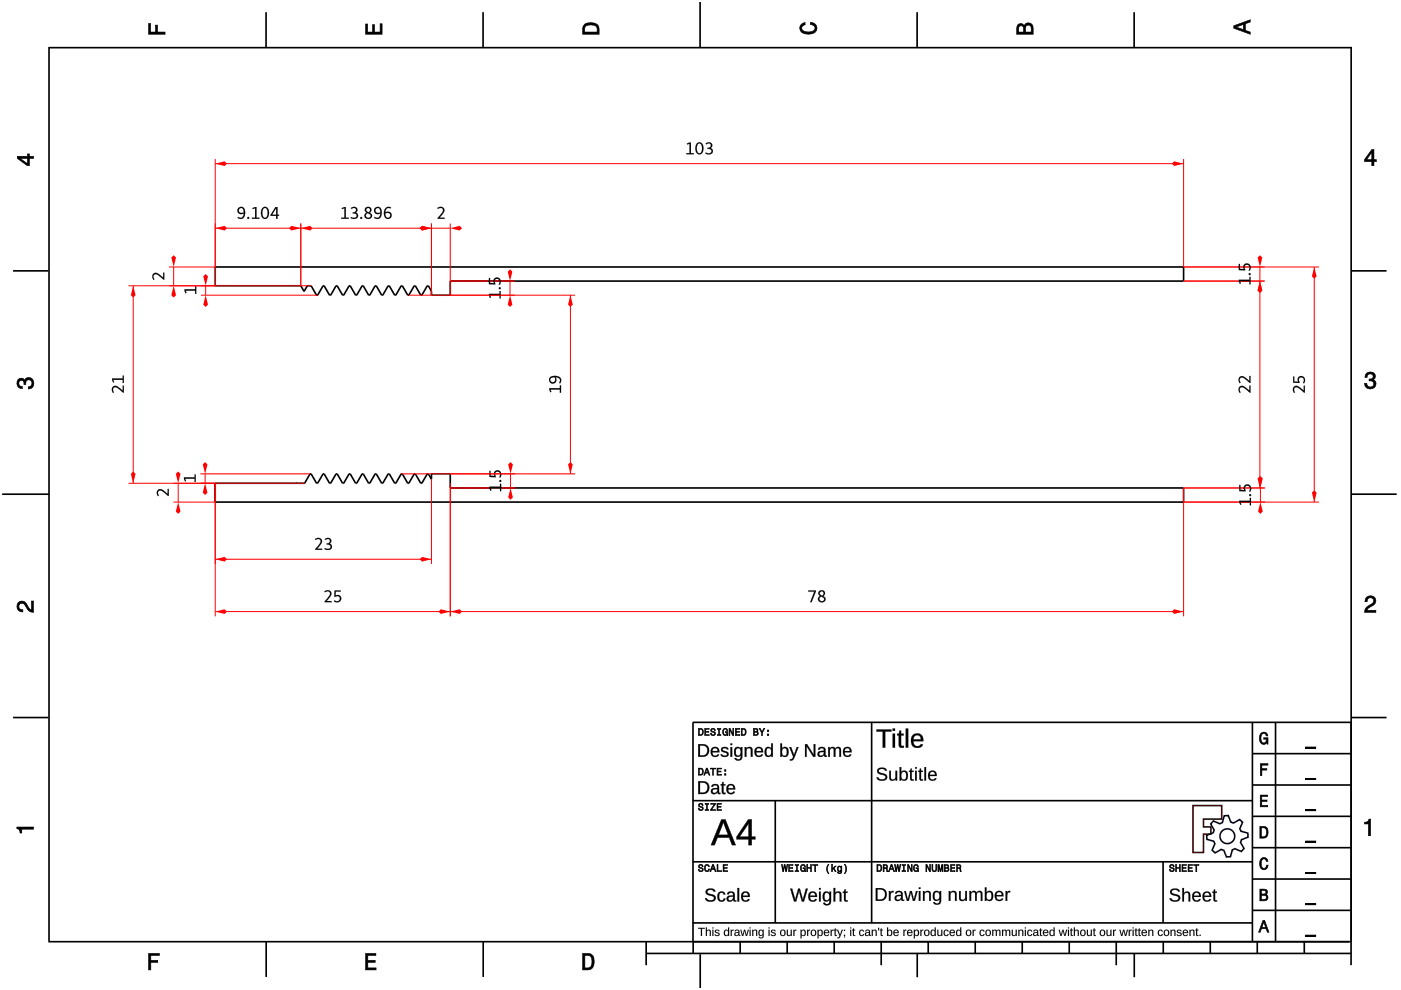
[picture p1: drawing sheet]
<svg xmlns="http://www.w3.org/2000/svg" width="297mm" height="210mm" viewBox="0 0 297 210" stroke-linecap="round" stroke-linejoin="round" font-family="sans-serif">
<g fill="none" stroke="#000" stroke-width=".35">
<path d="M10.4 10v189.5M10.4 10.1h276.1M56.4 2.6v7.5M102.4 2.6v7.5M148.4 .4v9.7M194.4 2.6v7.5M240.5 2.6v7.5M286.5 9.9v189.6M2.8 57.4h7.4M45.6 56.6h205.3v3h-155.4v3h-4v-.9l-.7-1.1h-.2l-1.2 2h-.2l-1.1-2h-.3l-1.1 2h-.3l-1.1-2h-.2l-1.2 2h-.2l-1.2-2h-.2l-1.1 2h-.3l-1.1-2h-.3l-1.1 2h-.2l-1.2-2h-.2l-1.2 2h-.2l-1.2-2h-.2l-1.1 2h-.3l-1.1-2h-.2l-1.2 2h-.2l-1.2-2h-.2l-1.2 2h-.2l-1.1-2h-.8l-.7 1.2-.7-1.2h-18.2zM286.5 57.4h7.5M.5 104.8h9.9"/>
<path d="M45.6 102.5h19l1.1-2h.3l1.1 2h.2l1.2-2h.2l1.2 2h.2l1.2-2h.2l1.1 2h.3l1.1-2h.2l1.2 2h.2l1.2-2h.2l1.2 2h.2l1.1-2h.3l1.1 2h.3l1.1-2h.2l1.2 2h.2l1.2-2h.2l1.1 2h.3l1.1-2h.3l1.1 2h.2l1.2-2h.2l.7 1.1v-1.1h4v3h155.4v3h-205.3zM286.5 104.8h9.6M2.8 152.1h7.4M286.5 152.1h7.5M10.2 199.7h275.8M56.4 199.7v7.4M102.4 199.7v7.4M137 199.7v4.9M147 199.7v2.5M156.9 199.7v2.5M166.9 199.7v2.5M176.9 199.7v2.5"/>
<path d="M186.8 199.7v4.9M196.8 199.7v2.5M206.8 199.7v2.5M216.7 199.7v2.5M226.7 199.7v2.5M236.7 199.7v4.9M246.6 199.7v2.5M256.6 199.7v2.5M266.6 199.7v2.5M276.5 199.7v2.5M286.5 199.7v4.9M137 202.2h149.5"/>
<path d="M148.5 202.3v7.2M194.5 202.1v5.1M240.5 202.1v5.1"/>
</g>
<g fill="#000">
<path d="M31.5 5h.4v1.8h1.1v-1.5h.4v1.5h1.6v.5h-3.5z" fill-rule="evenodd"/>
<path d="M77.5 5.1h.4v1.7h1.1v-1.6h.4v1.6h1.2v-1.8h.4v2.3h-3.5z" fill-rule="evenodd"/>
<path d="M124 5.1a2.18 2.18 0 0 0-.5 2.2h3.5v-1.2a1.42 1.42 0 0 0-1.7-1.3zM124.3 5.5a2.13 2.13 0 0 1 2.2 .3l.1 1h-2.6v-1z" fill-rule="evenodd"/>
<path d="M169.9 5.2l.8-.4v.4a.7 .7 0 0 0-.7 .6 .7 .7 0 0 0 .3 .8 1.69 1.69 0 0 0 2.5-.6 .9 .9 0 0 0-1-.8v-.5a1.24 1.24 0 0 1 1.4 1.1 1.24 1.24 0 0 1-1 1.4 2.22 2.22 0 0 1-2.5-.7l-.2-.5z" fill-rule="evenodd"/>
<path d="M215.8 5.3l-.2 .7v1.3h3.5v-1.4a.98 .98 0 0 0-.8-1 .98 .98 0 0 0-1.1 .6 .83 .83 0 0 0-1.4-.2zM216.1 5.6a.54 .54 0 0 1 .6-.1 .54 .54 0 0 1 .3 .6v.7h-1zM217.6 5.5a.62 .62 0 0 1 .7-.1 .62 .62 0 0 1 .3 .6v.8h-1.2z" fill-rule="evenodd"/>
<path d="M261.6 5.5v.5l3.5 1.3v-.5l-1.1-.4v-1.4l1.1-.3v-.5zM262.1 5.7l1.5-.5v1.1z" fill-rule="evenodd"/>
<path d="M3.7 33.1v.5l2.1 1.5h.4v-1.5h.9v-.5h-.9v-.5h-.4v.5zM4.3 33.6h1.5v1.1z" fill-rule="evenodd"/>
<path d="M290.8 31.7l-1.5 2.1v.5h1.5v.8h.5v-.8h.5v-.4h-.5v-2.2zM290.8 32.3v1.6h-1.1z" fill-rule="evenodd"/>
<path d="M3.8 80.5a.85 .85 0 0 1 1.4 .1 1.05 1.05 0 0 1 1.3-.5 1.05 1.05 0 0 1 .7 1.2 1.1 1.1 0 0 1-1.2 1.2v-.5a.71 .71 0 0 0 .8-1 .71 .71 0 0 0-1.3 0v.5h-.4a.61 .61 0 0 0-.3-.8 .61 .61 0 0 0-.8 .3 .61 .61 0 0 0 .2 .8l.5 .1v.5a1.15 1.15 0 0 1-1.1-.7 1.15 1.15 0 0 1 .2-1.2z" fill-rule="evenodd"/>
<path d="M289.7 79.2a1.07 1.07 0 0 1 1.3-.2 1.07 1.07 0 0 1 .5 1.2l-.3 .3a1.05 1.05 0 0 1 .5 1.3 1.05 1.05 0 0 1-1.2 .7 1.1 1.1 0 0 1-1.2-1.2h.5a.71 .71 0 0 0 1 .7 .71 .71 0 0 0 0-1.2h-.5v-.4a.61 .61 0 0 0 .8-.3 .61 .61 0 0 0-.3-.8 .61 .61 0 0 0-.8 .2l-.2 .5h-.4z" fill-rule="evenodd"/>
<path d="M3.9 127.8a1.21 1.21 0 0 1 2 .7l.3 .5 .5 .3v-1.9h.4v2.4a1.8 1.8 0 0 1-1.7-1.4 .71 .71 0 0 0-.9-.5 .71 .71 0 0 0-.5 .9 .71 .71 0 0 0 .8 .5v.4a1.18 1.18 0 0 1-1.1-.6 1.18 1.18 0 0 1 .2-1.3z" fill-rule="evenodd"/>
<path d="M289.7 126.6a1.17 1.17 0 0 1 1.9 .3 1.17 1.17 0 0 1-.9 1.7l-.6 .4-.3 .4h1.9v.4h-2.4a1.8 1.8 0 0 1 1.4-1.7 .71 .71 0 0 0 .5-.9 .71 .71 0 0 0-.8-.5 .71 .71 0 0 0-.5 .9h-.5z" fill-rule="evenodd"/>
<path d="M3.6 175.3h3.5v.5h-2.5v.8h-.3a.77 .77 0 0 0-.7-.9z" fill-rule="evenodd"/>
<path d="M289.3 174.3a.77 .77 0 0 0 .9-.6h.4v3.5h-.5v-2.5h-.8z" fill-rule="evenodd"/>
</g>
<g fill="#000">
<path d="M31.5 5v2.3h3.5v-.5l-1.7 .1 .1-1.6h-.4v1.6h-1.1v-1.9zM31.4 4.9h.6l-.1 1.9h1.1l-.1-1.5h.6l-.1 1.5 1.7-.1v.6h-3.7z"/>
<path d="M77.5 5.1v2.2h3.5v-2.3h-.4l.1 1.9h-1.4v-1.7h-.3l.1 1.7h-1.2v-1.8zM77.5 5h.5l-.1 1.8h1.1l-.1-1.6h.6l-.1 1.6h1.2l-.1-1.8h.6v2.3h-3.6z"/>
<path d="M124 5.1l-.4 .7-.1 1.5h3.5l-.1-1.7-.3-.5-1.3-.3zM123.9 5.1l.6-.3 .8-.1 .7 .1 .6 .3 .4 .4 .1 1.8h-3.6v-1.5zM124.2 5.4l1.1-.2 1 .2 .3 .3 .1 1.2h-2.8l.1-1.2zM124.3 5.5l-.3 .3v1h2.6l-.1-1-.2-.3-1-.2z"/>
<path d="M169.9 5.2l-.4 .8 .2 .5 .3 .4 .6 .3h1.6l.6-.3 .3-.4 .1-.5-.1-.5-.7-.6-.6-.2v.5l.8 .2 .3 .6-.1 .3-.8 .5h-1.2l-.5-.2-.3-.3v-.6l.4-.4 .3-.1v-.4zM169.8 5.1l1-.4v.6l-.4 .1-.4 .3 .1 .6 .7 .4h1.2l.4-.1 .4-.6-.2-.5-.8-.3v-.6l.7 .2 .7 .7 .1 .5-.1 .5-.4 .5-.6 .2h-1.6l-.6-.2-.4-.5-.1-.5z"/>
<path d="M215.8 5.3l-.2 .7v1.3h3.5l-.1-1.8-.6-.6-.4-.1-.5 .2-.3 .6-.5-.6-.6 .1zM215.7 5.2l.3-.2h.7l.5 .5v-.3l.5-.4 .8 .1 .5 .6 .1 1.8h-3.6v-1.3zM216 5.6l.5-.2 .4 .2 .2 1.3h-1.2zM216.1 5.6l-.1 1.2h1l-.1-1.2-.4-.1zM217.5 5.5l.5-.2 .5 .1 .2 1.5h-1.3zM217.6 5.5l-.2 1.3h1.2l-.1-1.3-.5-.2z"/>
<path d="M261.6 5.5v.5l3.5 1.3v-.5l-1.1-.3v-1.5l1.1-.3v-.5zM261.5 5.4l3.6-1.3v.6l-1.1 .3v1.4l1.1 .4v.6l-3.6-1.4zM261.9 5.7l1.8-.6v1.3zM262.1 5.7l1.5 .6v-1.1l-1.5 .6z"/>
<path d="M3.7 33.1v.5l2.1 1.5h.4v-1.6l.9 .1v-.5l-.9 .1v-.6h-.4l.1 .6zM3.6 33.1h2.2v-.5h.5l-.1 .5h1v.6l-1-.1 .1 1.6h-.5l-2.2-1.6zM4.1 33.5h1.8v1.3zM4.3 33.5l1.5 1.2v-1.1l-1.5 .1z"/>
<path d="M290.8 31.7l-1.5 2.1v.5l1.6-.1-.1 .9h.5l-.1-.9 .6 .1v-.4h-.6l.1-2.2zM290.8 31.6h.6l-.1 2.3 .6-.1v.5h-.6l.1 .9h-.6v-.9h-1.5v-.5zM290.9 32.1v1.8h-1.3zM290.8 32.3h.1l-1.1 1.6-.1-.1 1.1 .1z"/>
<path d="M3.8 80.5l-.2 .8 .1 .4 .5 .6 .5 .1v-.5l-.6-.1-.2-.5 .2-.5 .4-.2 .5 .2 .1 .7h.4l-.1-.6 .4-.4h.6l.2 .2 .2 .2v.7l-.4 .4h-.4v.5l.5-.1 .6-.6v-1l-.6-.7h-.7l-.4 .3-.2 .3-.2-.4-.5-.1zM3.8 80.4l.7-.3 .5 .1 .2 .4 .1-.3 .5-.3 .8 .1 .6 .6v1.1l-.7 .7h-.6v-.5h.4l.4-.4-.1-.9-.8-.1-.3 .4v.6h-.5v-.8l-.5-.1-.4 .1-.1 .5 .2 .5 .6 .1v.6l-.6-.1-.6-.6-.1-.5z"/>
<path d="M289.7 79.2l-.3 .8h.4v-.3l.4-.4 .8 .1 .2 .7-.4 .3h-.5v.4l.8 .1 .2 .5-.2 .5-.2 .2h-.7l-.3-.2-.1-.6h-.5l.1 .5 .6 .6h1l.4-.2 .4-.8-.2-.6-.5-.3 .4-.3v-.8l-.5-.5h-.5zM289.7 79.1l.8-.3 .9 .3 .2 .3v.9l-.4 .2 .5 .3 .1 .6-.3 .8-.5 .3h-1l-.7-.7v-.6h.5l.2 .7 .5 .2 .6-.2 .2-.5-.2-.5-.6-.2-.3 .1v-.5h.6l.3-.2-.1-.7-.8-.1-.3 .4v.4h-.6l.1-.6z"/>
<path d="M3.9 127.8l-.3 .8 .3 .8 .9 .3v-.4l-.6-.1-.3-.6 .2-.5 .5-.3 .7 .4 .9 1.4 .9 .2v-2.4h-.4v2l-.5-.3-.9-1.5-.7-.2zM3.8 127.7l.8-.3 .7 .2 .9 1.4 .5 .3-.1-1.9h.6v2.5l-1.1-.3-.9-1.4-.6-.3-.4 .2-.2 .5 .2 .5 .7 .1v.6l-.6-.1-.4-.2-.4-.9z"/>
<path d="M289.7 126.6l-.3 1h.5l.1-.7 .5-.2 .6 .2 .2 .4-.3 .7-1.4 .9-.3 .9h2.4v-.4l-2 .1 .4-.6 1.2-.7 .4-.8-.1-.5-.6-.5h-.9zM289.7 126.6l.9-.4 .8 .4 .3 .3 .1 .5-.2 .6-1.5 1-.3 .4 2-.1v.6h-2.5l.2-1 1.4-1 .3-.6-.2-.4-.5-.2-.5 .2-.1 .7h-.6l.1-.6z"/>
<path d="M3.6 175.3v.4l.5 .2 .2 .7h.3l-.1-.9 2.6 .1v-.5zM3.5 175.3h3.7v.6l-2.6-.1 .1 .9h-.5l-.1-.7-.6-.3z"/>
<path d="M289.3 174.3v.4l.9-.1-.1 2.6h.5v-3.5h-.4l-.2 .5zM289.3 174.3l.7-.1 .2-.6h.5v3.6h-.6v-2.5l-.8 .1z"/>
</g>
<path d="M45.6 33.7v22.9M45.6 34.7h205.3M250.9 33.7v22.9" fill="none" stroke="#f00" stroke-width=".21"/>
<g fill="#f00">
<path d="M45.6 34.7l2-.5 .5 .5-.5 .5z"/>
<path d="M249 34.2l1.9 .5-1.9 .5-.5-.5z"/>
</g>
<g fill="#000">
<path d="M145.6 30.4l.1 .3 .5-.2v2h-.7v.2h1.6v-.2h-.6v-2.3zM147.7 30.4a1.47 1.47 0 0 0 .6 2.3 1.35 1.35 0 0 0 .7-2 .75 .75 0 0 0-1.3-.3zM148 30.5l.3-.1a1.27 1.27 0 0 1 0 2.1 1.32 1.32 0 0 1-.3-2zM149.6 30.4l.1 .2a.52 .52 0 0 1 .7-.2 .52 .52 0 0 1 .3 .6 .52 .52 0 0 1-.7 .3v.3a.51 .51 0 0 1 .8 .3 .51 .51 0 0 1-.5 .6l-.6-.2-.2 .2a.9 .9 0 0 0 1.1 .2 .9 .9 0 0 0 .5-1l-.5-.3a.69 .69 0 0 0 .3-1 .69 .69 0 0 0-1.1-.1z"/>
<path d="M145.6 30.4l.1 .3 .5-.3v2.1h-.7v.2h1.6v-.2h-.6v-2.3zM145.6 30.4l.9-.2v2.3h.6v.2h-1.6v-.2h.7v-2l-.5 .2zM147.7 30.4a1.45 1.45 0 0 0 .6 2.3 1.34 1.34 0 0 0 .7-2 .73 .73 0 0 0-1.3-.3zM147.7 30.4a.82 .82 0 0 1 1-.2 .82 .82 0 0 1 .4 .9l.1 .4a.93 .93 0 0 1-.4 1 .93 .93 0 0 1-1.1 0l-.3-1zM148 30.5l.3-.1a1.28 1.28 0 0 1 0 2.1 1.33 1.33 0 0 1-.3-2zM148 30.5l-.3 1a.7 .7 0 0 0 .8 .9l.3-.9a.7 .7 0 0 0-.8-1zM149.6 30.4l.1 .2a.53 .53 0 0 1 .7-.2 .53 .53 0 0 1 .3 .6 .53 .53 0 0 1-.7 .3v.3a.53 .53 0 0 1 .7 .2 .53 .53 0 0 1-.1 .7h-.6l-.3-.2-.1 .2a.89 .89 0 0 0 1 .2 .89 .89 0 0 0 .5-1l-.5-.3a.68 .68 0 0 0 .3-1 .68 .68 0 0 0-1.1-.1zM149.6 30.4a.74 .74 0 0 1 1.1-.1 .74 .74 0 0 1-.1 1.1 .7 .7 0 0 1 .6 .9 .7 .7 0 0 1-.9 .5l-.8-.3 .2-.2 .3 .2a.56 .56 0 0 0 .8-.5 .68 .68 0 0 0-.8-.4v-.3a.47 .47 0 0 0 .6-.3 .47 .47 0 0 0-.3-.6l-.6 .2z"/>
</g>
<path d="M250.9 56.6h28.7M278.6 56.6v49.9M250.9 106.5h28.7" fill="none" stroke="#f00" stroke-width=".21"/>
<g fill="#f00">
<path d="M278.6 104l.5 .5-.5 2-.4-2z"/>
<path d="M278.6 56.6l.5 2-.5 .5-.4-.5z"/>
</g>
<g fill="#000">
<path d="M274.3 82l-.1 .9 .2 .4 .2-.1a.6 .6 0 0 1-.1-.9 .6 .6 0 0 1 .8-.1l1.4 1v-1.4h-.3v1.1l-1.1-1a.76 .76 0 0 0-1 .1zM274.3 82a1.11 1.11 0 0 1 1.6 .4l.5 .4v-1h.3v1.5h-.2l-.9-.8a.76 .76 0 0 0-1.2-.1v.4l.2 .4-.2 .1-.3-.7zM274.2 79.8v1.3l1.3 .1v-.3a.59 .59 0 0 1 0-.7 .59 .59 0 0 1 .8-.1 .59 .59 0 0 1 .1 .7l-.2 .4 .3 .1a.82 .82 0 0 0-.1-1.4 .82 .82 0 0 0-1.3 .5l.2 .5h-.9v-1.1zM274.2 79.8h.2v1.1h.8a.84 .84 0 0 1 .7-1.3 .84 .84 0 0 1 .8 1.3l-.2 .4-.3-.1a.61 .61 0 0 0 .1-.9 .61 .61 0 0 0-.8-.1v1h-1.3z"/>
<path d="M274.3 82l-.1 .9 .2 .4 .2-.1a.59 .59 0 0 1-.2-.9 .59 .59 0 0 1 .9 0l1.4 .9v-1.4h-.3v1l-1.1-.9a.77 .77 0 0 0-1 .1zM274.2 79.8v1.3l1.3 .1v-.3a.58 .58 0 0 1 .1-.8 .58 .58 0 0 1 .8 .1 .58 .58 0 0 1 0 .8l-.2 .2 .3 .1a.84 .84 0 0 0-.1-1.4 .84 .84 0 0 0-1.3 .5l.1 .5h-.8v-1.1z"/>
</g>
<path d="M250.9 59.6h17.2M267.1 59.6v43.9M250.9 103.5h17.2" fill="none" stroke="#f00" stroke-width=".21"/>
<g fill="#f00">
<path d="M267.1 101l.5 .5-.5 2-.5-2z"/>
<path d="M267.1 59.6l.5 2-.5 .5-.5-.5z"/>
</g>
<g fill="#000">
<path d="M262.8 82l-.2 .9 .2 .4 .2-.1a.6 .6 0 0 1-.1-.9 .6 .6 0 0 1 .9-.1l1.3 1v-1.4h-.2v1.1l-1.2-1a.76 .76 0 0 0-.9 .1zM262.8 82a1.11 1.11 0 0 1 1.6 .4l.5 .4v-1h.2v1.5h-.1l-.9-.8a.76 .76 0 0 0-1.2-.1v.4l.2 .4-.3 .1-.2-.7zM262.8 80l-.2 .8 .2 .4 .2-.1a.6 .6 0 0 1-.1-.8 .6 .6 0 0 1 .9-.1l1.3 1v-1.5h-.2v1.1l-1.2-.9a.76 .76 0 0 0-.9 .1zM262.8 79.9a1.11 1.11 0 0 1 1.6 .4l.5 .5v-1.1h.2v1.5h-.1l-.9-.8a.76 .76 0 0 0-1.2-.1v.5l.2 .3-.3 .2-.2-.8z"/>
<path d="M262.8 82l-.2 .9 .2 .4 .2-.1a.59 .59 0 0 1-.1-.9 .59 .59 0 0 1 .9 0l1.3 .9v-1.4h-.2v1l-1.2-.9a.77 .77 0 0 0-.9 .1zM262.8 80l-.2 .8 .2 .4 .2-.1a.59 .59 0 0 1-.1-.8 .59 .59 0 0 1 .9-.1l1.3 1v-1.5h-.2v1.1l-1.2-.9a.77 .77 0 0 0-.9 .1z"/>
</g>
<path d="M250.9 56.6h17.2M250.9 59.6h17.2M267.1 56.6v3" fill="none" stroke="#f00" stroke-width=".21"/>
<g fill="#f00">
<path d="M267.1 59.6l.5 2-.5 .5-.5-.5z"/>
<path d="M267.1 54.1l.5 .5-.5 2-.5-2z"/>
</g>
<g fill="#000">
<path d="M262.7 59.3l.2 .9 .2-.1-.2-.5h2v.7h.2v-1.6h-.2v.6zM264.7 58.1a.25 .25 0 0 0 .5 0 .25 .25 0 0 0-.5 0zM262.7 56v1.3h1.3v-.2a.58 .58 0 0 1 .1-.8 .58 .58 0 0 1 .8 0 .58 .58 0 0 1-.1 .8l-.1 .2 .3 .1a.84 .84 0 0 0-.1-1.4 .84 .84 0 0 0-1.3 .6l.1 .5-.8-.1v-1z"/>
<path d="M262.7 59.3l.2 .9 .2-.1-.2-.5h2v.7h.2v-1.6h-.2v.6zM262.6 59.3h2.3v-.6h.3v1.6h-.3v-.7h-2l.2 .5-.2 .1zM264.8 58.1a.2 .2 0 0 0 .4 0 .2 .2 0 0 0-.4 0zM264.7 58.1a.25 .25 0 0 1 .5 0 .25 .25 0 0 1-.5 0zM262.7 56v1.3h1.3v-.2a.59 .59 0 0 1 0-.8 .59 .59 0 0 1 .7-.1 .59 .59 0 0 1 .2 .7l-.2 .4 .2 .1a.82 .82 0 0 0 0-1.3 .82 .82 0 0 0-1.3 .5l.2 .5-.9-.1v-1zM262.6 55.9h.3v1.1l.8 .1a.84 .84 0 0 1 .7-1.3 .84 .84 0 0 1 .8 1.2l-.2 .4-.3-.1a.61 .61 0 0 0 .1-.9 .61 .61 0 0 0-.9 0l.1 .9h-1.4z"/>
</g>
<path d="M250.9 103.5h17.3M250.9 106.5h17.3M267.2 103.5v3" fill="none" stroke="#f00" stroke-width=".21"/>
<g fill="#f00">
<path d="M267.2 106.5l.5 1.9-.5 .5-.5-.5z"/>
<path d="M267.2 101l.5 .5-.5 2-.5-2z"/>
</g>
<g fill="#000">
<path d="M262.8 106.2l.2 .8 .2-.1-.2-.4h2v.6h.2v-1.5h-.2v.6zM264.8 105a.25 .25 0 0 0 .5 0 .25 .25 0 0 0-.5 0zM262.8 102.8v1.3l1.3 .1v-.3a.58 .58 0 0 1 .1-.8 .58 .58 0 0 1 .8 .1 .58 .58 0 0 1-.1 .8l-.1 .2 .3 .1a.84 .84 0 0 0-.1-1.4 .84 .84 0 0 0-1.3 .5l.1 .5h-.8v-1.1z"/>
<path d="M262.8 106.2l.2 .8 .2-.1-.2-.4h2v.6h.2v-1.5h-.2v.6zM262.7 106.2h2.3v-.6h.3v1.6h-.3v-.7h-2l.2 .5-.2 .1zM264.9 105a.2 .2 0 0 0 .4 0 .2 .2 0 0 0-.4 0zM264.8 105a.25 .25 0 0 1 .5 0 .25 .25 0 0 1-.5 0zM262.8 102.8v1.3l1.3 .1v-.3a.59 .59 0 0 1 0-.8 .59 .59 0 0 1 .7-.1 .59 .59 0 0 1 .2 .8l-.2 .4h.2a.82 .82 0 0 0 0-1.3 .82 .82 0 0 0-1.3 .5l.2 .5h-.9v-1.1zM262.7 102.8h.3v1.1h.8a.84 .84 0 0 1 .7-1.3 .84 .84 0 0 1 .8 1.2l-.2 .5-.3-.1a.61 .61 0 0 0 .1-.9 .61 .61 0 0 0-.9-.1l.1 1-1.4-.1z"/>
</g>
<path d="M95.5 59.6h13.6M108.1 59.6v3M95.5 62.6h13.6" fill="none" stroke="#f00" stroke-width=".21"/>
<g fill="#f00">
<path d="M108.1 62.6l.5 2-.5 .5-.5-.5z"/>
<path d="M108.1 57.1l.5 .5-.5 2-.5-2z"/>
</g>
<g fill="#000">
<path d="M103.7 62.3l.2 .9 .2-.1-.2-.5h2v.7h.2v-1.6h-.2v.6zM105.7 61.1a.25 .25 0 0 0 .5 0 .25 .25 0 0 0-.5 0zM103.7 59v1.3h1.3v-.2a.58 .58 0 0 1 .1-.8 .58 .58 0 0 1 .8 0 .58 .58 0 0 1-.1 .8l-.1 .2 .3 .1a.84 .84 0 0 0-.1-1.4 .84 .84 0 0 0-1.3 .5l.1 .5h-.8v-1z"/>
<path d="M103.7 62.3l.2 .9 .2-.1-.2-.5h2v.7h.2v-1.6h-.2v.6zM103.6 62.3h2.3v-.6h.3v1.6h-.3v-.7h-2l.2 .5-.2 .1zM105.8 61.1a.2 .2 0 0 0 .4 0 .2 .2 0 0 0-.4 0zM105.7 61.1a.25 .25 0 0 1 .5 0 .25 .25 0 0 1-.5 0zM103.7 59v1.3h1.3v-.2a.59 .59 0 0 1 0-.8 .59 .59 0 0 1 .8-.1 .59 .59 0 0 1 .1 .7l-.2 .4 .3 .1a.82 .82 0 0 0-.1-1.3 .82 .82 0 0 0-1.3 .4l.2 .6-.9-.1v-1zM103.6 58.9h.3v1.1h.8a.84 .84 0 0 1 .7-1.2 .84 .84 0 0 1 .8 1.2l-.2 .4-.3-.1a.61 .61 0 0 0 .1-.9 .61 .61 0 0 0-.9 0l.1 .9h-1.4z"/>
</g>
<path d="M95.5 100.5h13.7M95.5 103.5h13.7M108.2 100.5v3" fill="none" stroke="#f00" stroke-width=".21"/>
<g fill="#f00">
<path d="M108.2 103.5l.5 2-.5 .5-.5-.5z"/>
<path d="M108.2 98l.5 .5-.5 2-.5-2z"/>
</g>
<g fill="#000">
<path d="M103.8 103.2l.2 .9 .2-.1-.2-.5h2v.6h.2v-1.5h-.2v.6zM105.9 102a.22 .22 0 0 0 .4 0 .22 .22 0 0 0-.4 0zM103.8 99.8v1.3l1.3 .1v-.3a.58 .58 0 0 1 .1-.8 .58 .58 0 0 1 .8 .1 .58 .58 0 0 1-.1 .8l-.1 .2 .3 .1a.84 .84 0 0 0-.1-1.4 .84 .84 0 0 0-1.3 .5l.1 .5h-.8v-1.1z"/>
<path d="M103.8 103.2l.2 .9 .2-.1-.2-.5h2v.6h.2v-1.5h-.2v.6zM103.7 103.2h2.3v-.6h.3v1.6h-.3v-.7h-2l.2 .5-.2 .1zM105.9 102a.2 .2 0 0 0 .4 0 .2 .2 0 0 0-.4 0zM105.8 102a.25 .25 0 0 1 .5 0 .25 .25 0 0 1-.5 0zM103.8 99.8v1.3l1.3 .1v-.3a.59 .59 0 0 1 0-.8 .59 .59 0 0 1 .8-.1 .59 .59 0 0 1 .1 .8l-.2 .4 .3 .1a.82 .82 0 0 0-.1-1.4 .82 .82 0 0 0-1.3 .5l.2 .5h-.9v-1.1zM103.7 99.8h.3v1.1h.8a.84 .84 0 0 1 .7-1.3 .84 .84 0 0 1 .8 1.3l-.2 .4-.3-.1a.61 .61 0 0 0 .1-.9 .61 .61 0 0 0-.9-.1l.1 1-1.4-.1z"/>
</g>
<path d="M36.8 102.5h8.8M36.8 106.5h8.8M37.8 102.5v4" fill="none" stroke="#f00" stroke-width=".21"/>
<g fill="#f00">
<path d="M37.8 106.5l.5 1.9-.5 .5-.5-.5z"/>
<path d="M37.8 100l.5 .5-.5 2-.5-2z"/>
</g>
<g fill="#000">
<path d="M33.4 103.9a1.1 1.1 0 0 1 1.6 .4l.5 .4v-1h.3v1.4l-1.1-.7a.65 .65 0 0 0-.7-.4 .65 .65 0 0 0-.5 .5l.2 .6-.2 .1-.3-.7z"/>
<path d="M33.5 103.9l-.2 .9 .2 .4 .2-.1a.6 .6 0 0 1-.1-.9 .6 .6 0 0 1 .8-.1l1.4 1v-1.4h-.3l.1 1.1-1.2-1a.76 .76 0 0 0-.9 .1zM33.4 103.9a1.11 1.11 0 0 1 1.7 .4l.4 .4v-1h.3v1.5h-.2l-.9-.8a.76 .76 0 0 0-1.1-.1l-.1 .4 .2 .4-.2 .1-.3-.7z"/>
</g>
<path d="M42.5 102.5h22.1M42.5 100.5h23.2M43.5 100.5v2" fill="none" stroke="#f00" stroke-width=".21"/>
<g fill="#f00">
<path d="M43.5 98l.5 .5-.5 2-.5-2z"/>
<path d="M43.5 102.5l.5 2-.5 .5-.5-.5z"/>
</g>
<g fill="#000">
<path d="M39 101.2h2.3v-.6h.2v1.6h-.2v-.7h-2l.1 .5-.2 .1z"/>
<path d="M39 101.2l.2 .9 .2-.1-.2-.5h2.1v.7h.2v-1.6h-.2v.6zM39 101.2h2.3l-.1-.6h.3v1.6h-.3l.1-.7h-2l.2 .5-.3 .1z"/>
</g>
<path d="M42.6 62.6h24.7M42.6 60.6h23.4M43.6 60.6v2" fill="none" stroke="#f00" stroke-width=".21"/>
<g fill="#f00">
<path d="M43.6 58.1l.5 .5-.5 2-.5-2z"/>
<path d="M43.6 62.6l.5 2-.5 .5-.5-.5z"/>
</g>
<g fill="#000">
<path d="M39.1 61.3h2.3v-.6h.2v1.6h-.2v-.7h-2l.2 .5-.3 .1z"/>
<path d="M39.1 61.3l.2 .9 .3-.1-.3-.5h2.1v.7h.2v-1.6h-.2v.6zM39.1 61.3h2.3v-.6h.2v1.6h-.2v-.7h-2l.2 .5-.3 .1z"/>
</g>
<path d="M35.8 56.6h9.8M36.8 56.6v4M35.8 60.6h9.8" fill="none" stroke="#f00" stroke-width=".21"/>
<g fill="#f00">
<path d="M36.8 60.6l.5 2-.5 .5-.5-.5z"/>
<path d="M36.8 54.1l.5 .5-.5 2-.5-2z"/>
</g>
<g fill="#000">
<path d="M32.5 58.1a1.1 1.1 0 0 1 1.6 .3l.5 .5v-1.1h.2v1.5l-1-.8a.65 .65 0 0 0-.7-.4 .65 .65 0 0 0-.6 .6l.2 .5-.2 .1-.2-.7z"/>
<path d="M32.5 58.1l-.2 .8 .2 .4 .2-.1a.6 .6 0 0 1-.1-.8 .6 .6 0 0 1 .9-.1l1.3 1v-1.5h-.2v1.1l-1.2-.9a.76 .76 0 0 0-.9 .1zM32.5 58a1.11 1.11 0 0 1 1.6 .4l.5 .5v-1.1h.2v1.5h-.1l-.9-.8a.76 .76 0 0 0-1.2-.1v.5l.2 .3-.3 .2-.2-.8z"/>
</g>
<path d="M27.2 60.6h18.4M28.2 60.6v41.9M27.2 102.5h18.4" fill="none" stroke="#f00" stroke-width=".21"/>
<g fill="#f00">
<path d="M28.2 100l.5 .5-.5 2-.5-2z"/>
<path d="M28.2 60.6l.5 2-.5 .5-.5-.5z"/>
</g>
<g fill="#000">
<path d="M23.9 82l-.1 .9 .2 .4 .2-.1a.6 .6 0 0 1-.1-.9 .6 .6 0 0 1 .8-.1l1.4 1v-1.4h-.3v1.1l-1.1-1a.76 .76 0 0 0-1 .1zM23.9 82a1.11 1.11 0 0 1 1.6 .4l.5 .4v-1h.3v1.5h-.2l-.9-.8a.76 .76 0 0 0-1.2-.1v.4l.2 .4-.2 .1-.3-.7zM23.8 80.2l.2 .9 .2-.1-.2-.5h2v.7h.3v-1.6h-.3v.7zM23.8 80.2h2.2v-.6h.3v1.6h-.3v-.7h-2l.2 .5-.2 .1z"/>
<path d="M23.9 82l-.2 .9 .3 .4 .2-.1a.59 .59 0 0 1-.2-.9 .59 .59 0 0 1 .9 0l1.4 .9v-1.4h-.3v1l-1.1-.9a.77 .77 0 0 0-1 .1zM23.8 80.2l.2 .9 .2-.1-.2-.5h2v.7h.3v-1.6h-.3v.6z"/>
</g>
<path d="M45.6 47.4v13.2M45.6 48.4h18.2M63.8 47.4v13.2" fill="none" stroke="#f00" stroke-width=".21"/>
<g fill="#f00">
<path d="M45.6 48.4l2-.5 .5 .5-.5 .5z"/>
<path d="M61.8 47.9l2 .5-2 .5-.5-.5z"/>
</g>
<g fill="#000">
<path d="M50.9 44.2l.3-.1a.62 .62 0 0 1 .3 1 .56 .56 0 0 1-.8-.1 .56 .56 0 0 1 .2-.8zM50.6 44.1a.81 .81 0 0 0-.1 1.1 .81 .81 0 0 0 1.2 .1 .72 .72 0 0 1-.3 .8 .72 .72 0 0 1-.9-.1l-.1 .2a1.02 1.02 0 0 0 1.2 0 1.02 1.02 0 0 0 .4-1.1 .9 .9 0 0 0-.3-1.1 .9 .9 0 0 0-1.1 .1zM52.4 46.2a.22 .22 0 0 0 .4 0 .22 .22 0 0 0-.4 0zM53.5 44.1l.1 .2 .5-.1v2h-.7v.2h1.6v-.2h-.6v-2.3zM55.6 44.1a1.47 1.47 0 0 0 .6 2.3 1.35 1.35 0 0 0 .7-2 .75 .75 0 0 0-1.3-.3zM55.9 44.2l.3-.1a1.27 1.27 0 0 1 0 2.1 1.32 1.32 0 0 1-.3-2zM58.4 43.9l-1.1 1.9h1.2v.6h.3v-.6h.4v-.3h-.4v-1.6zM58.5 44.2v1.3h-.8z"/>
<path d="M50.9 44.2a.59 .59 0 0 1 .7 .2 .59 .59 0 0 1-.1 .7 .58 .58 0 0 1-.8-.1 .58 .58 0 0 1 .2-.8zM50.9 44.2a.57 .57 0 0 0-.1 .8 .57 .57 0 0 0 .9 0 .65 .65 0 0 0-.8-.8zM50.6 44.1a.8 .8 0 0 0 0 1.1 .8 .8 0 0 0 1.1 0 .73 .73 0 0 1-.3 .9 .73 .73 0 0 1-.9-.1l-.1 .2a1 1 0 0 0 1.2 0 1 1 0 0 0 .4-1.1 .88 .88 0 0 0-.4-1 .88 .88 0 0 0-1 0zM50.6 44a.9 .9 0 0 1 1.1 0 .9 .9 0 0 1 .3 1.1 1.03 1.03 0 0 1-.4 1.2 1.03 1.03 0 0 1-1.2-.1l.1-.2a.71 .71 0 0 0 .8 .1 .71 .71 0 0 0 .3-.8h.1a.82 .82 0 0 1-1.2-.1 .82 .82 0 0 1 .1-1.2zM52.4 46.2a.2 .2 0 0 0 .4 0 .2 .2 0 0 0-.4 0zM52.4 46.2a.25 .25 0 0 1 .5 0 .25 .25 0 0 1-.5 0zM53.5 44.1l.1 .2 .5-.2v2.1h-.7v.2h1.6v-.2h-.6v-2.3zM53.5 44.1l.9-.2v2.3l.6-.1v.3h-1.6v-.3l.7 .1v-2l-.5 .2zM55.6 44.1a1.45 1.45 0 0 0 .6 2.3 1.34 1.34 0 0 0 .7-2 .73 .73 0 0 0-1.3-.3zM55.6 44.1a.82 .82 0 0 1 .9-.2 .82 .82 0 0 1 .5 .8l.1 .4a.93 .93 0 0 1-.4 1.1 .93 .93 0 0 1-1.1 0l-.3-1.1zM55.9 44.2l.3-.1a1.28 1.28 0 0 1 0 2.1 1.33 1.33 0 0 1-.3-2zM55.9 44.2l-.3 .9a.7 .7 0 0 0 .8 1l.3-1a.7 .7 0 0 0-.8-.9zM58.4 43.9l-1.1 1.9 1.3-.1-.1 .7h.3v-.7l.4 .1v-.3h-.4v-1.6zM58.4 43.9h.5l-.1 1.6h.4v.3h-.4l.1 .6h-.4v-.6h-1.2zM58.6 44.1v1.4h-.9zM58.5 44.2l-.8 1.3h.8z"/>
</g>
<path d="M63.8 47.4v13.2M63.8 48.4h27.7M91.5 47.4v15.2" fill="none" stroke="#f00" stroke-width=".21"/>
<g fill="#f00">
<path d="M89.5 47.9l2 .5-2 .5-.5-.5z"/>
<path d="M63.8 48.4l2-.5 .5 .5-.5 .5z"/>
</g>
<g fill="#000">
<path d="M72.4 44.1l.1 .2 .5-.1v2h-.6v.2h1.5v-.2h-.6v-2.3zM74.4 44.1l.1 .2a.52 .52 0 0 1 .7-.2 .52 .52 0 0 1 .3 .6 .52 .52 0 0 1-.7 .3v.3a.51 .51 0 0 1 .8 .3 .51 .51 0 0 1-.6 .6l-.6-.2-.1 .2a.9 .9 0 0 0 1.1 .2 .9 .9 0 0 0 .5-1l-.5-.3a.69 .69 0 0 0 .3-1 .69 .69 0 0 0-1.1-.1zM76.4 46.2a.22 .22 0 0 0 .4 0 .22 .22 0 0 0-.4 0zM77.6 44.6a.45 .45 0 0 1 .9 0 .45 .45 0 0 1-.9 0zM77.6 44a.62 .62 0 0 0 .1 1.1 .75 .75 0 0 0-.3 1 .75 .75 0 0 0 1 .3 .75 .75 0 0 0 .4-.9l-.4-.4a.69 .69 0 0 0 .2-1 .69 .69 0 0 0-1-.1zM77.7 45.4l.2-.2 .6 .3 .1 .2a.51 .51 0 0 1-.7 .5 .51 .51 0 0 1-.2-.8zM79.8 44.2l.3-.1a.62 .62 0 0 1 .4 1 .56 .56 0 0 1-.8-.1 .56 .56 0 0 1 .1-.8zM79.5 44.1a.81 .81 0 0 0 0 1.1 .81 .81 0 0 0 1.1 .1 .72 .72 0 0 1-.3 .8 .72 .72 0 0 1-.9-.1l-.1 .2a1.02 1.02 0 0 0 1.3 0 1.02 1.02 0 0 0 .3-1.1 .9 .9 0 0 0-.3-1.1 .9 .9 0 0 0-1.1 .1zM81.7 44.1a1.44 1.44 0 0 0 .5 2.3 .8 .8 0 0 0 .8-1.1 .8 .8 0 0 0-1.3-.3 .73 .73 0 0 1 .3-.8 .73 .73 0 0 1 .8 0v-.3a.99 .99 0 0 0-1.1 .2zM81.7 45.2h.8a.57 .57 0 0 1 0 .9l-.3 .1a.78 .78 0 0 1-.5-1z"/>
<path d="M72.4 44.1l.1 .2 .5-.2v2.1h-.6v.2h1.5v-.2h-.6v-2.3zM72.4 44.1l.9-.2v2.3l.6-.1v.3h-1.6v-.3l.7 .1v-2l-.5 .2zM74.4 44.1l.1 .2a.53 .53 0 0 1 .7-.3 .53 .53 0 0 1 .3 .7 .53 .53 0 0 1-.7 .3v.3a.53 .53 0 0 1 .7 .1 .53 .53 0 0 1-.2 .8h-.5l-.4-.2-.1 .2a.89 .89 0 0 0 1.1 .2 .89 .89 0 0 0 .4-1l-.4-.3a.68 .68 0 0 0 .3-1 .68 .68 0 0 0-1.1-.1zM74.4 44.1a.74 .74 0 0 1 1.1-.1 .74 .74 0 0 1-.1 1.1 .7 .7 0 0 1 .5 .9 .7 .7 0 0 1-.8 .4l-.8-.2 .1-.2 .4 .1a.56 .56 0 0 0 .8-.4 .68 .68 0 0 0-.8-.4v-.3a.47 .47 0 0 0 .6-.3 .47 .47 0 0 0-.3-.6l-.6 .2zM76.4 46.2a.2 .2 0 0 0 .4 0 .2 .2 0 0 0-.4 0zM76.3 46.2a.25 .25 0 0 1 .5 0 .25 .25 0 0 1-.5 0zM77.7 44.3a.44 .44 0 0 1 .7-.1 .54 .54 0 0 1-.3 .8 .52 .52 0 0 1-.4-.7zM77.7 44.6a.43 .43 0 0 0 .8 0 .43 .43 0 0 0-.8 0zM77.6 44a.61 .61 0 0 0 .2 1.1 .76 .76 0 0 0-.4 1 .76 .76 0 0 0 1 .3 .76 .76 0 0 0 .4-.9l-.5-.4a.68 .68 0 0 0 .3-1 .68 .68 0 0 0-1-.1zM77.5 44a.7 .7 0 0 1 1.1 .1 .7 .7 0 0 1-.2 1 .72 .72 0 0 1 .4 1 .72 .72 0 0 1-1 .3 .7 .7 0 0 1-.6-.7 .7 .7 0 0 1 .5-.6 .64 .64 0 0 1-.2-1.1zM77.7 45.4a.52 .52 0 0 1 .7 0 .52 .52 0 0 1-.1 .8 .53 .53 0 0 1-.6-.2 .53 .53 0 0 1 0-.6zM77.7 45.4a.49 .49 0 0 0 .2 .7 .49 .49 0 0 0 .7-.4l-.7-.5zM79.8 44.2a.59 .59 0 0 1 .8 .2 .59 .59 0 0 1-.1 .7 .58 .58 0 0 1-.8-.1 .58 .58 0 0 1 .1-.8zM79.9 44.2a.57 .57 0 0 0-.1 .8 .57 .57 0 0 0 .8 0 .65 .65 0 0 0-.7-.8zM79.6 44.1a.8 .8 0 0 0 0 1.1 .8 .8 0 0 0 1.1 0 .73 .73 0 0 1-.3 .9 .73 .73 0 0 1-1-.1v.2a1 1 0 0 0 1.2 0 1 1 0 0 0 .3-1.1 .88 .88 0 0 0-.3-1 .88 .88 0 0 0-1 0zM79.5 44a.9 .9 0 0 1 1.1 0 .9 .9 0 0 1 .4 1.1 1.03 1.03 0 0 1-.4 1.2 1.03 1.03 0 0 1-1.3-.1l.1-.2a.71 .71 0 0 0 .9 .1 .71 .71 0 0 0 .3-.8 .82 .82 0 0 1-1.1-.1 .82 .82 0 0 1 0-1.2zM81.7 44.1a1.42 1.42 0 0 0 .5 2.3 .79 .79 0 0 0 .8-1.1 .79 .79 0 0 0-1.3-.2 .74 .74 0 0 1 .2-.9 .74 .74 0 0 1 .9 0l.1-.2h-.1a.98 .98 0 0 0-1.1 .1zM81.7 44.1a.88 .88 0 0 1 1.2-.1l-.1 .2a.72 .72 0 0 0-.8 0 .72 .72 0 0 0-.3 .8 .82 .82 0 0 1 1.3 .3 .82 .82 0 0 1-.6 1.2 .82 .82 0 0 1-1-.9 1.83 1.83 0 0 1 .3-1.5zM81.7 45.2a.6 .6 0 0 1 1 .1 .6 .6 0 0 1-.5 .9 .81 .81 0 0 1-.5-1zM81.7 45.2a.67 .67 0 0 0 .8 .9 .55 .55 0 0 0 0-.9z"/>
</g>
<path d="M91.5 47.4v15.2M91.5 48.4h4M95.5 47.4v15.2" fill="none" stroke="#f00" stroke-width=".21"/>
<g fill="#f00">
<path d="M95.5 48.4l2-.5 .5 .5-.5 .5z"/>
<path d="M89.5 47.9l2 .5-2 .5-.5-.5z"/>
</g>
<g fill="#000">
<path d="M92.7 44.1a.85 .85 0 0 1 1.3-.1 .85 .85 0 0 1-.1 1.3l-.7 .9h1.1v.2h-1.5l.8-1.1a.65 .65 0 0 0 .3-.6 .65 .65 0 0 0-.5-.6l-.6 .2z"/>
<path d="M92.7 44.1l.1 .2a.6 .6 0 0 1 .9-.1 .6 .6 0 0 1 .1 .8l-1 1.4h1.5v-.2h-1.1l.7-.9a.83 .83 0 0 0 .1-1.3 .83 .83 0 0 0-1.3 .1zM92.7 44.1a.86 .86 0 0 1 1.3-.1 .86 .86 0 0 1-.1 1.3l-.7 .9 1.1-.1v.3h-1.5v-.2l.7-.9a.76 .76 0 0 0 .2-1.1l-.5-.1-.4 .2z"/>
</g>
<path d="M95.5 103.5v27.2M250.9 103.5v27.2M95.5 129.7h155.4" fill="none" stroke="#f00" stroke-width=".21"/>
<g fill="#f00">
<path d="M249 129.2l1.9 .5-1.9 .5-.5-.5z"/>
<path d="M95.5 129.7l2-.5 .5 .5-.5 .5z"/>
</g>
<g fill="#000">
<path d="M171.4 125.2v.2h1.3l-.9 2.3h.3l.9-2.5zM171.3 125.2h1.7l-.9 2.5h-.3l.8-2.3h-1.3zM173.8 125.6a.44 .44 0 0 1 .8-.1 .54 .54 0 0 1-.3 .8 .52 .52 0 0 1-.5-.7zM173.8 125.9a.45 .45 0 0 0 .9 0 .45 .45 0 0 0-.9 0zM173.7 125.3a.61 .61 0 0 0 .2 1.1 .76 .76 0 0 0-.3 .9 .76 .76 0 0 0 1 .4 .76 .76 0 0 0 .4-.9l-.5-.4a.68 .68 0 0 0 .3-1 .68 .68 0 0 0-1.1-.1zM173.7 125.3a.7 .7 0 0 1 1.1 0 .7 .7 0 0 1-.3 1.1 .72 .72 0 0 1 .5 1 .72 .72 0 0 1-1.1 .3 .7 .7 0 0 1-.5-.7 .7 .7 0 0 1 .5-.6 .64 .64 0 0 1-.2-1.1zM173.8 126.7a.52 .52 0 0 1 .7 0 .52 .52 0 0 1 0 .7 .53 .53 0 0 1-.7-.1 .53 .53 0 0 1 0-.6zM173.9 126.7a.49 .49 0 0 0 .2 .7 .49 .49 0 0 0 .6-.4l-.6-.5z"/>
<path d="M171.4 125.2v.2h1.2l-.8 2.3h.3l.9-2.5zM173.8 125.9a.45 .45 0 0 1 .9 0 .45 .45 0 0 1-.9 0zM173.7 125.3a.62 .62 0 0 0 .2 1.1 .75 .75 0 0 0-.3 .9 .75 .75 0 0 0 1 .4 .75 .75 0 0 0 .4-1l-.5-.3a.69 .69 0 0 0 .3-1 .69 .69 0 0 0-1.1-.1zM173.8 126.7l.3-.2 .6 .3 .1 .2a.51 .51 0 0 1-.7 .5 .51 .51 0 0 1-.3-.8z"/>
</g>
<path d="M86.7 62.6h35.2M120.9 62.6v37.9M85.1 100.5h36.8" fill="none" stroke="#f00" stroke-width=".21"/>
<g fill="#f00">
<path d="M120.9 98l.5 .5-.5 2-.5-2z"/>
<path d="M120.9 62.6l.5 2-.5 .5-.5-.5z"/>
</g>
<g fill="#000">
<path d="M116.5 82.3l.2 .9 .2-.1-.2-.5h2v.7h.2v-1.6h-.2v.6zM116.8 80.2a.64 .64 0 0 1 .9 0 .54 .54 0 0 1-.4 .8 .54 .54 0 0 1-.5-.8zM116.7 79.9a.8 .8 0 0 0-.1 1.2 .8 .8 0 0 0 1.1 0 .8 .8 0 0 0 .1-1.1 .72 .72 0 0 1 .8 .3 .72 .72 0 0 1-.1 .9l.3 .1a1.02 1.02 0 0 0 0-1.2 1.02 1.02 0 0 0-1.2-.4z"/>
<path d="M116.5 82.3l.2 .9 .2-.1-.2-.5h2v.7h.2v-1.6h-.2v.6zM116.4 82.3h2.3v-.6h.3v1.6h-.3v-.7h-2l.2 .5-.2 .1zM116.7 80.2l.6-.2a.52 .52 0 0 1 .5 .4 .52 .52 0 0 1-.3 .6 .55 .55 0 0 1-.7-.1 .55 .55 0 0 1-.1-.7zM116.8 80.2l-.1 .6a.57 .57 0 0 0 .9 0 .57 .57 0 0 0 0-.8zM116.7 79.9a.79 .79 0 0 0-.1 1.2 .79 .79 0 0 0 1.2 0 .79 .79 0 0 0 0-1.1 .73 .73 0 0 1 .8 .3 .73 .73 0 0 1-.1 .9l.3 .1a1 1 0 0 0 0-1.2 1 1 0 0 0-1.2-.4zM116.7 79.9l.9-.2a1.03 1.03 0 0 1 1.2 .4 1.03 1.03 0 0 1 0 1.2l-.3-.1a.71 .71 0 0 0 .1-.9 .71 .71 0 0 0-.8-.3 .82 .82 0 0 1-.1 1.2 .82 .82 0 0 1-1.1-.1 .82 .82 0 0 1 .1-1.2z"/>
</g>
<path d="M45.6 102.5v28.2M95.5 102.5v28.2M45.6 129.7h49.9" fill="none" stroke="#f00" stroke-width=".21"/>
<g fill="#f00">
<path d="M93.5 129.2l2 .5-2 .5-.5-.5z"/>
<path d="M45.6 129.7l2-.5 .5 .5-.5 .5z"/>
</g>
<g fill="#000">
<path d="M68.8 125.4l.1 .2a.59 .59 0 0 1 .8-.2 .59 .59 0 0 1 .1 .9l-1 1.4h1.5v-.3h-1.1l.8-.8a.85 .85 0 0 0 0-1.3 .85 .85 0 0 0-1.2 .1zM70.9 125.2v1.3h.2a.58 .58 0 0 1 .8 .1 .58 .58 0 0 1 0 .8 .58 .58 0 0 1-.8 0l-.2-.1-.1 .2a.84 .84 0 0 0 1.4-.1 .84 .84 0 0 0-.6-1.3l-.5 .2 .1-.9h1v-.2z"/>
<path d="M68.8 125.4l.1 .2a.6 .6 0 0 1 .8-.1 .6 .6 0 0 1 .1 .8l-1 1.4h1.5v-.3l-1.1 .1 .8-.9a.83 .83 0 0 0 0-1.3 .83 .83 0 0 0-1.2 .1zM68.7 125.4a.86 .86 0 0 1 1.3-.1 .86 .86 0 0 1 0 1.3l-.8 .8h1.1v.3h-1.5v-.2l.8-.9a.76 .76 0 0 0 .1-1.2h-.5l-.3 .2zM70.9 125.2v1.3h.2a.59 .59 0 0 1 .8 0 .59 .59 0 0 1 .1 .8 .59 .59 0 0 1-.7 .2l-.4-.2-.1 .2a.82 .82 0 0 0 1.3-.1 .82 .82 0 0 0-.5-1.2l-.5 .1 .1-.9h1v-.2zM70.9 125.2h1.4v.2h-1.1l-.1 .9a.84 .84 0 0 1 1.3 .6 .84 .84 0 0 1-1.2 .8l-.4-.2 .1-.3a.61 .61 0 0 0 .9 .2 .61 .61 0 0 0 0-.9h-.9z"/>
</g>
<path d="M45.6 102.5v17.1M45.6 118.6h45.9M91.5 101.6v18" fill="none" stroke="#f00" stroke-width=".21"/>
<g fill="#f00">
<path d="M45.6 118.6l2-.5 .5 .5-.5 .5z"/>
<path d="M89.5 118.1l2 .5-2 .5-.5-.5z"/>
</g>
<g fill="#000">
<path d="M66.8 114.3l.1 .2a.59 .59 0 0 1 .9-.2 .59 .59 0 0 1 0 .9l-1 1.4h1.5v-.3h-1l.7-.8a.85 .85 0 0 0 0-1.3 .85 .85 0 0 0-1.2 .1zM68.9 114.3l.1 .2a.52 .52 0 0 1 .7-.3 .52 .52 0 0 1 .2 .7 .52 .52 0 0 1-.6 .3v.2a.51 .51 0 0 1 .7 .3 .51 .51 0 0 1-.5 .7l-.6-.2-.1 .2a.9 .9 0 0 0 1.1 .2 .9 .9 0 0 0 .4-1l-.4-.3a.69 .69 0 0 0 .2-1 .69 .69 0 0 0-1-.1z"/>
<path d="M66.8 114.3l.1 .2a.6 .6 0 0 1 .8-.1 .6 .6 0 0 1 .1 .8l-1 1.4h1.5v-.3l-1.1 .1 .8-.9a.83 .83 0 0 0 0-1.3 .83 .83 0 0 0-1.2 .1zM66.8 114.3a.86 .86 0 0 1 1.2-.1 .86 .86 0 0 1 0 1.3l-.7 .8h1v.3h-1.5v-.2l.8-.9a.76 .76 0 0 0 .1-1.1l-.5-.1-.3 .2zM68.9 114.3l.1 .2a.53 .53 0 0 1 .7-.3 .53 .53 0 0 1 .2 .7 .53 .53 0 0 1-.6 .3v.2a.53 .53 0 0 1 .7 .2 .53 .53 0 0 1-.2 .7l-.5 .1-.4-.2-.1 .2a.89 .89 0 0 0 1 .2 .89 .89 0 0 0 .5-1l-.5-.3a.68 .68 0 0 0 .3-1 .68 .68 0 0 0-1-.1zM68.8 114.3a.74 .74 0 0 1 1.2-.1 .74 .74 0 0 1-.1 1.1 .7 .7 0 0 1 .5 .8 .7 .7 0 0 1-.9 .5l-.7-.2 .1-.2 .4 .1a.56 .56 0 0 0 .8-.4 .68 .68 0 0 0-.9-.4v-.3a.47 .47 0 0 0 .7-.3 .47 .47 0 0 0-.4-.6l-.5 .2z"/>
<path d="M148.1 154.4v1.5h.7l.3-.4v-.8l-.4-.2zM148 154.4h.7l.4 .3 .1 .8-.4 .5h-.8zM148.2 154.6l.7 .1 .1 .8-.3 .3h-.5zM148.3 154.6v1.2l.4-.1 .2-.3-.1-.6zM149.4 154.4v1.5h1v-.1h-.8v-.6h.7v-.1h-.7v-.5h.8v-.2zM149.4 154.4h1v.3l-.8-.1v.5l.8-.1v.3l-.8-.1v.6l.8-.1v.3h-1zM150.8 154.5l-.1 .3 .1 .3 .6 .2 .2 .2-.3 .3h-.4l-.1-.4h-.2l.1 .3 .2 .2h.5l.3-.2v-.4l-.8-.3-.1-.2 .2-.3 .4 .1 .1 .3h.2l-.1-.2-.2-.3zM150.8 154.5l.6-.1 .3 .3v.3h-.3v-.3l-.2-.1-.3 .2 .1 .2 .7 .3v.4l-.3 .3h-.5l-.3-.3v-.3h.3v.3l.3 .1 .3-.3-.9-.5zM152.1 154.4v.2h.3v1.2h-.3v.1h.7v-.1h-.3v-1.2h.3v-.2zM152 154.4h.9v.3h-.3v1.1l.3-.1v.3h-.9v-.3h.4v-1.1l-.4 .1zM153.4 154.6l-.2 .6 .2 .6 .5 .2 .3-.4 .1 .3v-.8h-.5v.2l.4-.1-.3 .6h-.3l-.2-.3v-.8l.5-.2 .2 .4h.2l-.2-.4-.3-.1zM153.3 154.6l.5-.3 .4 .2 .2 .5h-.4v-.3l-.4-.1-.2 .3v.5l.2 .4h.3l.2-.5-.4 .1v-.3h.7v.9h-.3l.1-.3-.5 .3-.4-.2-.2-.6zM154.6 154.4v1.5h.1v-1.2h.1l.5 1.2h.3v-1.5h-.2v1.3h-.1l-.5-1.3zM154.5 154.4h.3l.6 1.3-.1-1.3h.3v1.6h-.3l-.6-1.3 .1 1.3h-.3zM155.9 154.4v1.5h1v-.1h-.9v-.6h.8v-.1h-.8v-.5h.8v-.2zM155.8 154.4h1.1v.3l-.8-.1v.5l.7-.1v.3l-.7-.1v.6l.8-.1v.3h-1.1zM157.2 154.4v1.5h.7l.3-.4-.1-.8-.3-.2zM157.1 154.4h.7l.4 .3v.8l-.3 .5h-.8zM157.3 154.6l.7 .1v.8l-.2 .3h-.5zM157.4 154.6v1.2l.4-.1 .2-.3-.1-.6zM159.8 154.4v1.5h.7l.3-.2v-.3l-.4-.3 .3-.1v-.3l-.2-.2zM159.7 154.4h.8l.3 .2-.1 .4-.2 .1 .3 .2-.1 .6-1 .1zM159.9 154.6h.5a.28 .28 0 0 1 .2 .3 .28 .28 0 0 1-.2 .2h-.5zM159.9 154.6v.5l.6-.2v-.2zM159.9 155.2l.6 .1 .1 .4-.7 .1zM159.9 155.2v.6l.6-.1v-.4zM160.9 154.4l.6 .9v.6h.2l-.1-.6 .5-.9h-.2l-.3 .9-.4-.9zM160.8 154.4h.4l.4 .7 .3-.7h.4l-.6 .9v.7h-.3l.1-.7zM162.7 155.6v.3h.3v-.3zM162.6 155.6h.5v.4h-.5zM162.7 154.8v.3h.3v-.3zM162.6 154.7h.5v.5h-.5z"/>
<path d="M148 157.8h.9a1.34 1.34 0 0 1 1.4 1.3 1.34 1.34 0 0 1-1.3 1.4h-1zM148.4 158.1v2.1h.6a1.05 1.05 0 0 0 1-1.1 1.05 1.05 0 0 0-1.1-1zM151 158.6a.93 .93 0 0 1 1.1-.1 .93 .93 0 0 1 .4 1h-1.5a.6 .6 0 0 0 .4 .7 .6 .6 0 0 0 .8-.3l.3 .1a1 1 0 0 1-1.4 .3 1 1 0 0 1-.3-1.4zM151.2 158.7l-.2 .5h1.2a.56 .56 0 0 0-.3-.5 .56 .56 0 0 0-.7 0zM153.1 158.5a.93 .93 0 0 1 1.3 .4h-.3l-.2-.2a.42 .42 0 0 0-.5-.1 .42 .42 0 0 0-.2 .4l.2 .1a.92 .92 0 0 1 1 1 .99 .99 0 0 1-1.6-.1l.3-.1a.51 .51 0 0 0 .6 .4 .51 .51 0 0 0 .4-.5l-.5-.3a.59 .59 0 0 1-.6-.3 .59 .59 0 0 1 .1-.7zM154.9 157.6h.3v.4h-.3zM154.9 158.4h.3v2.1h-.3zM155.9 158.5a.73 .73 0 0 1 1.1 .3l.1-.4h.3v2a.86 .86 0 0 1-.7 .8 .86 .86 0 0 1-1-.4l.4-.1a.51 .51 0 0 0 .6 .3 .51 .51 0 0 0 .3-.6v-.3a.77 .77 0 0 1-1 .3 .77 .77 0 0 1-.4-1zM156.2 158.7l-.2 .4a.73 .73 0 0 0 .6 1.1 .83 .83 0 0 0 .5-.9 .83 .83 0 0 0-.7-.7zM157.9 158.4h.3v.4a.69 .69 0 0 1 .8-.4 .69 .69 0 0 1 .5 .7v1.4h-.3v-1.3a.49 .49 0 0 0-.5-.6 .49 .49 0 0 0-.4 .7v1.2h-.4zM160.2 158.6a.93 .93 0 0 1 1.1-.1 .93 .93 0 0 1 .5 1h-1.5a.6 .6 0 0 0 .4 .7 .6 .6 0 0 0 .7-.3l.3 .1a1 1 0 0 1-1.4 .3 1 1 0 0 1-.3-1.4zM160.5 158.7l-.2 .5h1.1a.56 .56 0 0 0-.3-.5 .56 .56 0 0 0-.6 0zM162.3 158.6a.74 .74 0 0 1 1.2 .1v-1.1h.4v2.9h-.4v-.4a.78 .78 0 0 1-1 .3 .78 .78 0 0 1-.4-1zM162.7 158.7l-.2 .4a.75 .75 0 0 0 .6 1.1 .91 .91 0 0 0-.1-1.6zM165.5 157.6h.3v1.1a.78 .78 0 0 1 1-.3 .78 .78 0 0 1 .4 1 .83 .83 0 0 1-1 1.1l-.4-.4v.4h-.4zM166 158.7l-.2 .4a.75 .75 0 0 0 .7 1.1 1.04 1.04 0 0 0 0-1.6zM167.4 158.4h.3l.6 1.7 .6-1.7h.4l-.8 2.1a.83 .83 0 0 1-1 .7v-.2a.58 .58 0 0 0 .7-.6zM170.7 157.8h.4l1.5 2.3-.1-2.3h.4v2.7h-.5l-1.4-2.3v2.3h-.3zM173.6 158.6a.88 .88 0 0 1 1.4 .5v1l.3 .1v.2h-.5l-.1-.3a.69 .69 0 0 1-.9 .4 .69 .69 0 0 1-.4-.8 .69 .69 0 0 1 .8-.5h.5a.47 .47 0 0 0-.3-.6 .47 .47 0 0 0-.6 .4l-.4-.1zM173.8 159.6a.45 .45 0 0 0 .2 .7 .45 .45 0 0 0 .6-.4l.1-.5zM175.6 158.4h.3v.4l.1-.2a.63 .63 0 0 1 1.1 .2 .64 .64 0 0 1 .7-.4 .64 .64 0 0 1 .5 .7v1.4h-.3v-1.3a.45 .45 0 0 0-.5-.6 .45 .45 0 0 0-.4 .7v1.2h-.3v-1.3a.45 .45 0 0 0-.5-.6 .45 .45 0 0 0-.4 .7v1.2h-.3zM179 158.6a.93 .93 0 0 1 1.1-.1 .93 .93 0 0 1 .5 1h-1.5a.6 .6 0 0 0 .4 .7 .6 .6 0 0 0 .7-.3l.3 .1a1 1 0 0 1-1.4 .3 1 1 0 0 1-.3-1.4zM179.3 158.7l-.2 .5h1.1a.56 .56 0 0 0-.3-.5 .56 .56 0 0 0-.6 0z"/>
<path d="M148 157.8h.9a1.37 1.37 0 0 1 1.5 1.3 1.37 1.37 0 0 1-1.4 1.4h-1zM148 157.8v2.7l1-.1a1.31 1.31 0 0 0 1.3-1.3 1.31 1.31 0 0 0-1.4-1.3zM148.4 158.1v2.1l.6-.1a1.02 1.02 0 0 0 .9-1 1.02 1.02 0 0 0-1-1zM148.4 158a1.27 1.27 0 0 1 1.6 .8 1.08 1.08 0 0 1-1 1.4h-.6zM150.9 158.6a.95 .95 0 0 1 1.2-.2 .95 .95 0 0 1 .4 1.1h-1.4a.58 .58 0 0 0 .3 .7 .58 .58 0 0 0 .8-.3l.3 .1a1.03 1.03 0 0 1-1.4 .4 1.03 1.03 0 0 1-.4-1.5zM151 158.6a1.05 1.05 0 0 0-.2 1.4 1.05 1.05 0 0 0 1.4 .3l.3-.3-.3-.1a.61 .61 0 0 1-.8 .3 .61 .61 0 0 1-.4-.7h1.5a.9 .9 0 0 0-.4-1 .9 .9 0 0 0-1.1 .1zM151.3 158.8l-.3 .4h1.1a.53 .53 0 0 0-.2-.5 .53 .53 0 0 0-.6 .1zM151.2 158.7a.57 .57 0 0 1 .7 0 .57 .57 0 0 1 .3 .6h-1.2zM153.1 158.5a.9 .9 0 0 1 1.4 .4h-.4a.46 .46 0 0 0-.4-.2 .46 .46 0 0 0-.4 .3v.1a1.13 1.13 0 0 1 1.2 .9 .97 .97 0 0 1-.9 .5 .97 .97 0 0 1-.8-.5l.3-.1a.55 .55 0 0 0 .5 .3 .55 .55 0 0 0 .5-.4l-.6-.2a.62 .62 0 0 1-.6-.4 .62 .62 0 0 1 .2-.7zM153.1 158.5a.61 .61 0 0 0-.1 .8 .61 .61 0 0 0 .7 .2 .38 .38 0 0 1 .5 .4 .38 .38 0 0 1-.6 .4l-.3-.1-.2-.3-.3 .1a.92 .92 0 0 0 .8 .5 .92 .92 0 0 0 .9-.6 1.54 1.54 0 0 0-1.3-.8v-.1a.52 .52 0 0 1 .4-.4 .52 .52 0 0 1 .6 .3h.2a.9 .9 0 0 0-1.3-.4zM154.9 157.6h.4v.4h-.4zM154.9 157.6v.4h.3v-.4zM154.9 158.4h.4v2.1h-.4zM154.9 158.4v2.1h.3v-2.1zM155.9 158.5a.72 .72 0 0 1 1.1 .3l.1-.4h.3v2a.89 .89 0 0 1-.7 .9 .89 .89 0 0 1-1-.6h.4a.48 .48 0 0 0 .6 .3 .48 .48 0 0 0 .3-.6v-.3a.75 .75 0 0 1-.9 .4 .75 .75 0 0 1-.5-.9l.1-.6zM155.9 158.6l-.2 .6a.83 .83 0 0 0 .1 .9 .83 .83 0 0 0 .9 .3l.4-.3a.6 .6 0 0 1-.2 .8 .6 .6 0 0 1-.9-.2h-.2a.83 .83 0 0 0 .9 .5 .83 .83 0 0 0 .7-.8v-2h-.3l-.1 .4a.71 .71 0 0 0-1.1-.2zM156.2 158.7l-.1 .4a.7 .7 0 0 0 .5 1.1 .81 .81 0 0 0 .4-.9 .81 .81 0 0 0-.6-.6zM156.2 158.7a.66 .66 0 0 1 .8 .1 .66 .66 0 0 1 .1 .8 .57 .57 0 0 1-.7 .6 .57 .57 0 0 1-.4-.8zM157.9 158.4h.3v.4a.7 .7 0 0 1 .9-.4 .7 .7 0 0 1 .5 .7v1.4h-.4v-1.3a.46 .46 0 0 0-.5-.5 .46 .46 0 0 0-.4 .6v1.2h-.4zM157.9 158.4v2.1h.4l-.1-1.2a.52 .52 0 0 1 .5-.7 .52 .52 0 0 1 .5 .6v1.3h.3v-1.4a.69 .69 0 0 0-.5-.7 .69 .69 0 0 0-.8 .4v-.4zM160.2 158.6a.95 .95 0 0 1 1.2-.2 .95 .95 0 0 1 .4 1.1h-1.4a.58 .58 0 0 0 .3 .7 .58 .58 0 0 0 .7-.3l.4 .1a1.03 1.03 0 0 1-1.5 .4 1.03 1.03 0 0 1-.3-1.5zM160.3 158.6a1.05 1.05 0 0 0-.2 1.4 1.05 1.05 0 0 0 1.4 .3l.2-.3-.2-.1a.61 .61 0 0 1-.8 .3 .61 .61 0 0 1-.4-.7h1.5a.91 .91 0 0 0-.5-1 .91 .91 0 0 0-1 .1zM160.5 158.8l-.2 .4h1.1a.53 .53 0 0 0-.3-.5 .53 .53 0 0 0-.6 .1zM160.5 158.7a.57 .57 0 0 1 .7 0 .57 .57 0 0 1 .2 .6h-1.1zM162.3 158.6a.72 .72 0 0 1 1.2 .1v-1.1h.4v2.9h-.4v-.4a.72 .72 0 0 1-.7 .4 .72 .72 0 0 1-.6-.5l-.1-.6zM162.3 158.7l-.2 .7a.78 .78 0 0 0 .5 1 .78 .78 0 0 0 .9-.3v.4h.4v-2.9h-.4v1.1a.73 .73 0 0 0-1.2 0zM162.7 158.7l-.2 .5a.61 .61 0 0 0 0 .7 .61 .61 0 0 0 .7 .3 .79 .79 0 0 0 .3-.9 .79 .79 0 0 0-.7-.6zM162.6 158.7a.65 .65 0 0 1 .9 .1 .65 .65 0 0 1 0 .8 .57 .57 0 0 1-.6 .6 .57 .57 0 0 1-.4-.8zM165.4 157.6h.4v1.1a.72 .72 0 0 1 .7-.4 .72 .72 0 0 1 .6 .5l.1 .3a.94 .94 0 0 1-.1 1.1 .94 .94 0 0 1-1.1 .2l-.2-.3v.4h-.4zM165.5 157.6l-.1 2.9h.4v-.4a.71 .71 0 0 0 .7 .4 .71 .71 0 0 0 .6-.6l.1-.5a.78 .78 0 0 0-.4-.9 .78 .78 0 0 0-1 .3v-1.2zM166 158.8l-.1 .3a.72 .72 0 0 0 .6 1.1 1.03 1.03 0 0 0 0-1.5zM166 158.7a.58 .58 0 0 1 .7 0 .58 .58 0 0 1 .2 .7 .59 .59 0 0 1-.6 .9 .59 .59 0 0 1-.5-.8zM167.3 158.4h.4l.6 1.7 .6-1.7h.4l-.8 2.1a.8 .8 0 0 1-1.1 .7l.1-.2a.55 .55 0 0 0 .6-.6zM167.4 158.4l.7 2.1a.47 .47 0 0 1-.6 .5v.2h.2a.83 .83 0 0 0 .8-.8l.8-2h-.4l-.6 1.8-.6-1.8zM170.7 157.8h.4l1.4 2.3v-2.3h.4v2.7h-.5l-1.4-2.3v2.3h-.3zM170.7 157.8v2.7h.3v-2.4l1.4 2.4h.5v-2.7h-.4l.1 2.4-1.5-2.4zM173.5 158.6a.91 .91 0 0 1 1.6 .5v1l.3 .1v.3l-.6-.1-.1-.3a.72 .72 0 0 1-.9 .4 .72 .72 0 0 1-.5-.9 .72 .72 0 0 1 .9-.4h.5a.45 .45 0 0 0-.4-.5 .45 .45 0 0 0-.5 .3l-.4-.1zM173.6 158.6l-.2 .3h.4a.49 .49 0 0 1 .6-.3 .49 .49 0 0 1 .3 .6h-.5a.65 .65 0 0 0-.7 .5 .65 .65 0 0 0 .4 .8 .65 .65 0 0 0 .8-.5l.2 .4h.4v-.2h-.2l-.1-.1v-1a.82 .82 0 0 0-.6-.7 .82 .82 0 0 0-.8 .2zM173.8 159.6a.42 .42 0 0 0 .2 .6 .42 .42 0 0 0 .6-.3l.1-.5zM173.8 159.6l.9-.2a.57 .57 0 0 1-.3 .8 .57 .57 0 0 1-.7-.3zM175.6 158.4h.3v.4l.1-.2a.65 .65 0 0 1 1.1 .1v.1a.65 .65 0 0 1 .8-.4 .65 .65 0 0 1 .4 .7v1.4h-.4v-1.3a.42 .42 0 0 0-.4-.5 .42 .42 0 0 0-.3 .6v1.2h-.4v-1.3a.42 .42 0 0 0-.5-.5 .42 .42 0 0 0-.3 .6v1.2h-.4zM175.6 158.4v2.1h.3v-1.2a.48 .48 0 0 1 .4-.7 .48 .48 0 0 1 .5 .6v1.3h.3v-1.2a.48 .48 0 0 1 .4-.7 .48 .48 0 0 1 .5 .6v1.3h.3v-1.4a.63 .63 0 0 0-.5-.7 .63 .63 0 0 0-.7 .4 .64 .64 0 0 0-.6-.4 .64 .64 0 0 0-.6 .4v-.4zM179 158.6a.95 .95 0 0 1 1.1-.2 .95 .95 0 0 1 .5 1.1h-1.5a.58 .58 0 0 0 .4 .7 .58 .58 0 0 0 .7-.3l.3 .1a1.03 1.03 0 0 1-1.4 .4 1.03 1.03 0 0 1-.3-1.5zM179 158.6a1.05 1.05 0 0 0-.1 1.4 1.05 1.05 0 0 0 1.3 .3l.3-.3-.3-.1a.61 .61 0 0 1-.8 .3 .61 .61 0 0 1-.3-.7h1.4a.9 .9 0 0 0-.4-1 .9 .9 0 0 0-1.1 .1zM179.3 158.8l-.2 .4h1.1a.53 .53 0 0 0-.3-.5 .53 .53 0 0 0-.6 .1zM179.3 158.7a.57 .57 0 0 1 .6 0 .57 .57 0 0 1 .3 .6h-1.1z"/>
<path d="M185.8 154.7h3.2v.4h-1.3v3.4h-.5v-3.4h-1.4zM189.3 154.5h.5v.4h-.5zM189.3 155.6h.5v2.9h-.5zM190.7 154.9h.3v.7h.6v.3h-.6v1.9a.4 .4 0 0 0 .6 .3v.4a.74 .74 0 0 1-1-.6v-2h-.4v-.3h.4zM192.1 154.5h.4v4h-.4zM193.5 155.9a1.34 1.34 0 0 1 1.6-.2 1.34 1.34 0 0 1 .7 1.4h-2.1a.86 .86 0 0 0 .5 1.1 .86 .86 0 0 0 1.1-.5l.4 .2a1.42 1.42 0 0 1-1.9 .5 1.42 1.42 0 0 1-.6-1.9zM194 156.1l-.3 .7h1.6a.8 .8 0 0 0-.5-.8 .8 .8 0 0 0-.8 .1z"/>
<path d="M185.8 154.7h3.2v.4h-1.3v3.4h-.6l.1-3.4h-1.4zM185.8 154.7v.4h1.4v3.4h.5l-.1-3.4h1.4v-.4zM189.2 154.4h.6v.6h-.6zM189.3 154.5v.4h.5v-.4zM189.2 155.5h.6v3h-.6zM189.3 155.6v2.9h.5v-2.9zM190.7 154.9h.4l-.1 .7 .6-.1v.5l-.6-.1 .1 1.9a.39 .39 0 0 0 .6 .3v.4a.82 .82 0 0 1-1.2-.6l.1-2-.4 .1v-.5l.4 .1zM190.7 154.9l-.1 .7h-.4v.3h.4v2a.72 .72 0 0 0 1 .6v-.3a.43 .43 0 0 1-.6-.4v-1.9h.6v-.3h-.6v-.7zM192 154.4h.6v4.1h-.6zM192.1 154.5v4h.4v-4zM193.5 155.8a1.35 1.35 0 0 1 1.7-.2 1.35 1.35 0 0 1 .6 1.6l-2.1-.1a.84 .84 0 0 0 .5 1 .84 .84 0 0 0 1.1-.4l.4 .2a1.44 1.44 0 0 1-1.9 .5 1.44 1.44 0 0 1-.6-1.9zM193.6 155.9a1.81 1.81 0 0 0 .3 2.5 1.34 1.34 0 0 0 1.8-.5l-.4-.2a.75 .75 0 0 1-1 .5 .92 .92 0 0 1-.6-1.1h2a1.31 1.31 0 0 0-.6-1.4 1.31 1.31 0 0 0-1.5 .2zM194 156.1l-.3 .7h1.5a.77 .77 0 0 0-.4-.8 .77 .77 0 0 0-.8 .1zM193.9 156a.8 .8 0 0 1 1-.1 .8 .8 0 0 1 .4 .9h-1.7z"/>
<path d="M267.3 155.6l-.3 .9 .3 1 .3 .3h.5l.4-.2 .1-.3 .1 .5h.1v-1.4h-.9v.3h.7l-.1 .4-.3 .4h-.5l-.4-.5 .1-1.3 .3-.2h.5l.3 .3v.2h.3l-.3-.6-.5-.2zM267.2 155.5l.3-.3 .5-.1 .6 .3 .3 .7h-.5v-.3l-.3-.3-.4 .1-.3 .5v.9l.3 .5h.5l.3-.8-.6 .1v-.4h1v1.4h-.3v-.4l-.3 .4-.4 .1-.7-.4-.3-1z"/>
<path d="M276.8 158.4v.2h2.2v-.2zM276.8 158.3h2.2v.4h-2.2z"/>
<path d="M148.2 170.4l-.1 .3 .1 .3 .6 .2 .2 .2-.3 .3-.4-.1-.1-.3h-.2l.1 .3 .3 .2h.4l.3-.2v-.4l-.8-.3-.1-.2 .2-.3 .4 .1 .1 .3h.2l-.1-.2-.2-.3zM148.2 170.4l.6-.1 .3 .3v.3h-.3l-.1-.4-.4 .1 .1 .3 .7 .3v.4l-.3 .3h-.5l-.3-.3v-.3h.3v.3l.3 .1 .3-.3-.8-.5zM149.5 170.3v.2h.3v1.2h-.3v.1h.7v-.1h-.3v-1.2h.3v-.2zM149.4 170.3h.9v.3h-.3v1.1l.3-.1v.3h-.9v-.3h.4v-1.1l-.4 .1zM150.7 170.3v.2h.9l-1 1.3h1.1v-.1h-1l1-1.4zM150.6 170.3h1.2v.2l-.9 1.2 .9-.1v.3h-1.2v-.3l.8-1.1 .1 .1h-.9zM152 170.3v1.5h1v-.1h-.9v-.6h.8v-.1h-.8v-.5h.8v-.2zM151.9 170.3h1.1v.3l-.8-.1v.5l.7-.1v.3l-.7-.1v.6l.8-.1v.3h-1.1z"/>
<path d="M148.1 162.9v1.5l.7-.1 .3-.4v-.7l-.4-.3zM148 162.8h.7l.4 .3 .1 .8-.4 .5h-.8zM148.2 163l.7 .1 .1 .8-.3 .3h-.5zM148.3 163v1.2l.4-.1 .2-.2-.1-.7zM149.8 162.9l-.6 1.5h.2l.1-.5h.7l.1 .5h.2l-.5-1.5zM149.7 162.8h.3l.6 1.6h-.3l-.1-.5h-.6l-.1 .5h-.4zM149.9 162.9l.3 .9h-.6zM149.8 163.1h.1l-.3 .6h.5zM150.6 162.9v.1h.5v1.4h.2l-.1-1.4h.5v-.1zM150.6 162.8h1.2v.3l-.5-.1v1.4h-.3l.1-1.4-.5 .1zM152 162.9v1.5h1v-.2h-.9v-.6h.8v-.1l-.8 .1v-.6h.8v-.1zM151.9 162.8h1.1v.3l-.8-.1v.5l.7-.1v.3h-.7v.5l.8-.1v.3h-1.1zM153.6 164v.4h.3v-.4zM153.5 164h.5v.4h-.5zM153.6 163.2v.3h.3v-.3zM153.5 163.1h.5v.5h-.5z"/>
<path d="M148 165.6h.9a1.36 1.36 0 0 1 1.5 1.3 1.36 1.36 0 0 1-1.3 1.4h-1.1zM148.4 165.9v2.2h.6a1.06 1.06 0 0 0 1-1.1 1.06 1.06 0 0 0-1.1-1.1zM151 166.5a.89 .89 0 0 1 1.4 .4l.1 1.1 .3 .1a.32 .32 0 0 1-.4 .3 .32 .32 0 0 1-.3-.3v-.2a.7 .7 0 0 1-.9 .5 .7 .7 0 0 1-.4-.8 .7 .7 0 0 1 .8-.5h.5a.47 .47 0 0 0-.3-.6 .47 .47 0 0 0-.6 .3h-.4zM151.2 167.5a.45 .45 0 0 0 .2 .7 .45 .45 0 0 0 .6-.4l.1-.5zM153.2 165.8h.2v.5h.4v.2h-.4v1.5l.4 .1-.1 .3-.5-.1-.1-.1v-1.7h-.3v-.2h.3zM154.3 166.5a.95 .95 0 0 1 1.1-.2 .95 .95 0 0 1 .5 1.1h-1.5a.61 .61 0 0 0 .3 .7 .61 .61 0 0 0 .8-.3l.3 .1a1.02 1.02 0 0 1-1.4 .3 1.02 1.02 0 0 1-.3-1.4zM154.6 166.6l-.2 .5h1.1a.56 .56 0 0 0-.3-.6 .56 .56 0 0 0-.6 .1z"/>
<path d="M148 165.6h.9a1.38 1.38 0 0 1 1.5 1.3 1.38 1.38 0 0 1-1.3 1.5h-1.1zM148 165.6v2.7h1.1a1.33 1.33 0 0 0 1.2-1.4 1.33 1.33 0 0 0-1.4-1.2zM148.4 165.9v2.2l.6-.1a1.03 1.03 0 0 0 1-1 1.03 1.03 0 0 0-1.1-1zM148.4 165.9a1.33 1.33 0 0 1 1.6 .6 1.11 1.11 0 0 1-1 1.6h-.6zM150.9 166.4a.92 .92 0 0 1 1.6 .5v1.1l.3 .1v.3l-.6-.1-.1-.4a.72 .72 0 0 1-.9 .5 .72 .72 0 0 1-.5-.9 .72 .72 0 0 1 .9-.4h.5a.46 .46 0 0 0-.4-.6 .46 .46 0 0 0-.5 .4l-.4-.1zM151 166.5l-.2 .3h.4a.49 .49 0 0 1 .6-.3 .49 .49 0 0 1 .3 .6h-.5a.66 .66 0 0 0-.8 .5 .66 .66 0 0 0 .5 .8 .66 .66 0 0 0 .8-.5l.2 .4h.5v-.2h-.3l-.1-.1v-1.1a.83 .83 0 0 0-.6-.6 .83 .83 0 0 0-.8 .2zM151.2 167.5a.43 .43 0 0 0 .2 .6 .43 .43 0 0 0 .6-.3l.1-.5zM151.2 167.4l.9-.1a.58 .58 0 0 1-.3 .7 .58 .58 0 0 1-.7-.2zM153.1 165.8h.3v.5l.4-.1v.3h-.4v1.5h.4v.4a.59 .59 0 0 1-.8-.5l.1-1.4h-.3v-.3l.3 .1zM153.2 165.8l-.1 .5h-.3v.2h.3v1.7l.2 .1h.5v-.2h-.3l-.1-.3v-1.3h.4v-.2h-.4v-.5zM154.3 166.4a.96 .96 0 0 1 1.1-.1 .96 .96 0 0 1 .5 1.1h-1.5a.59 .59 0 0 0 .4 .7 .59 .59 0 0 0 .7-.3l.3 .1a1.04 1.04 0 0 1-1.4 .4 1.04 1.04 0 0 1-.3-1.5zM154.3 166.5a1.06 1.06 0 0 0-.1 1.4 1.06 1.06 0 0 0 1.3 .3l.3-.3-.3-.1a.62 .62 0 0 1-.8 .3 .62 .62 0 0 1-.3-.7h1.4a.92 .92 0 0 0-.4-1 .92 .92 0 0 0-1.1 .1zM154.6 166.6l-.2 .5h1.1a.53 .53 0 0 0-.3-.5 .53 .53 0 0 0-.6 0zM154.6 166.6a.57 .57 0 0 1 .6-.1 .57 .57 0 0 1 .3 .6h-1.1z"/>
<path d="M152.9 173.7h.9l2.2 5.5h-.8l-.6-1.6h-2.5l-.6 1.6h-.8zM153 173.8l-2.3 5.4h.8l.6-1.6h2.5l.6 1.6h.8l-2.2-5.4zM153.3 174.3l-.9 2.7h1.9zM153.4 174.2l1 2.9h-2.1zM158.6 173.7h.8v3.7h.8v.6l-.8-.1v1.3h-.7v-1.3l-2.6 .1v-.6zM158.6 173.8l-2.4 3.6v.5h2.6l-.1 1.3h.7l-.1-1.3h.8v-.5h-.8l.1-3.6zM158.7 174.5l-1.9 2.9h1.9zM158.8 174.3v3.1h-2.1l1.8-2.4z"/>
<path d="M153 173.8h.8l2.2 5.4h-.8l-.6-1.6h-2.5l-.6 1.6h-.8zM153.4 174.3l-1 2.7h2zM158.6 173.8h.8v3.6h.7v.5h-.7v1.3h-.7v-1.3h-2.5v-.5zM158.7 174.5l-1.9 2.9h1.9z"/>
<path d="M186.1 163a1.26 1.26 0 0 1 1.9 .4h-.3a.72 .72 0 0 0-.7-.4 .72 .72 0 0 0-.7 .6l.2 .1a2.21 2.21 0 0 1 1.6 .9 1.19 1.19 0 0 1-.9 1 1.19 1.19 0 0 1-1.3-.5l-.1-.2 .4-.1a.87 .87 0 0 0 .8 .5 .87 .87 0 0 0 .7-.5 1.74 1.74 0 0 0-1.3-.7 .66 .66 0 0 1-.3-1.1zM188.5 163.4h.4v1.3a.5 .5 0 0 0 .5 .6 .5 .5 0 0 0 .5-.7v-1.2h.3v2.1h-.3v-.4a.7 .7 0 0 1-.8 .4 .7 .7 0 0 1-.6-.7zM190.7 162.6h.4v1.2a.8 .8 0 0 1 1-.3 .8 .8 0 0 1 .4 1 .84 .84 0 0 1-1 1l-.4-.3v.3h-.4zM191.3 163.8l-.1 .1a.88 .88 0 0 0 .4 1.4 .92 .92 0 0 0 0-1.7zM193.1 163h.2v.4h.4v.3h-.4v1.3l.1 .2h.3v.3h-.6l-.1-.2v-1.6h-.3v-.3h.3zM194 162.6h.4v.4h-.4zM194 163.4h.4v2.1h-.4zM195 163h.3v.4h.4v.3h-.4v1.3l.1 .2h.3v.3h-.6l-.1-.2-.1-1.6h-.2v-.3h.2zM196 162.6h.3v2.9h-.3zM197 163.6a.95 .95 0 0 1 1.2-.1 .95 .95 0 0 1 .4 1h-1.5a.61 .61 0 0 0 .4 .7 .61 .61 0 0 0 .8-.2h.3a1.02 1.02 0 0 1-1.5 .4 1.02 1.02 0 0 1-.3-1.4zM197.3 163.8l-.2 .5h1.2a.56 .56 0 0 0-.3-.6 .56 .56 0 0 0-.7 .1z"/>
<path d="M186.1 163a1.22 1.22 0 0 1 2 .4l-.4 .1a.75 .75 0 0 0-.7-.5 .75 .75 0 0 0-.7 .5l.2 .2 .6 .2a.85 .85 0 0 1 1 .9 .85 .85 0 0 1-1.1 .8 .92 .92 0 0 1-1.2-.8h.4a.86 .86 0 0 0 .7 .4 .86 .86 0 0 0 .8-.4 .73 .73 0 0 0-.8-.5 .8 .8 0 0 1-.8-.4 .8 .8 0 0 1 0-.9zM186.1 163a.84 .84 0 0 0 .1 1 .84 .84 0 0 0 .9 .3 .53 .53 0 0 1 .7 .5 .53 .53 0 0 1-.8 .5 .67 .67 0 0 1-.8-.5l-.4 .1a1.23 1.23 0 0 0 1.2 .6 1.23 1.23 0 0 0 1.1-.7 1.55 1.55 0 0 0-1.6-1 .46 .46 0 0 1-.1-.6 .46 .46 0 0 1 .6-.2 .57 .57 0 0 1 .7 .4h.3a1.21 1.21 0 0 0-1.9-.4zM188.5 163.4h.4v1.3a.48 .48 0 0 0 .5 .6 .48 .48 0 0 0 .4-.7v-1.2h.4v2.1h-.3v-.4a.7 .7 0 0 1-.9 .4 .7 .7 0 0 1-.5-.7zM188.5 163.4l.1 1.4a.7 .7 0 0 0 .5 .7 .7 .7 0 0 0 .8-.4v.4h.3v-2.1h-.3v1.2a.52 .52 0 0 1-.5 .7 .52 .52 0 0 1-.5-.6v-1.3zM190.7 162.6h.4v1.1a.81 .81 0 0 1 1-.3 .81 .81 0 0 1 .4 1.1 .86 .86 0 0 1-1 1l-.4-.3v.3h-.4zM190.7 162.6v2.9h.4v-.3a.72 .72 0 0 0 .7 .3 .72 .72 0 0 0 .6-.6l.1-.4a.79 .79 0 0 0-.4-1 .79 .79 0 0 0-1 .3v-1.2zM191.3 163.8l-.2 .3a.74 .74 0 0 0 .7 1.2 1.05 1.05 0 0 0 0-1.6zM191.3 163.7a.58 .58 0 0 1 .7 .1 .58 .58 0 0 1 .2 .7 .59 .59 0 0 1-.6 .8 .59 .59 0 0 1-.5-.8zM193.1 162.9h.2v.5h.4v.3h-.4v1.3l.1 .2h.3v.3a.58 .58 0 0 1-.8-.4l.1-1.4h-.3v-.3h.3zM193.1 163l-.1 .4h-.3v.3h.3v1.6l.2 .2h.5v-.3l-.3 .1-.1-.3v-1.3h.4v-.3h-.4v-.4zM194 162.6h.4v.4h-.4zM194 162.6v.4h.4v-.4zM194 163.4h.4v2.1h-.4zM194 163.4v2.1h.4v-2.1zM195 162.9h.3v.5h.4v.3h-.4v1.3l.1 .2h.3v.3a.58 .58 0 0 1-.8-.4v-1.4h-.2v-.3h.2zM195 163v.4h-.3v.3h.3v1.6l.1 .2h.6v-.3l-.3 .1-.1-.3v-1.3h.4v-.3h-.4v-.4zM196 162.6h.4v2.9h-.4zM196 162.6v2.9h.3v-2.9zM197 163.6a.96 .96 0 0 1 1.2-.1 .96 .96 0 0 1 .4 1.1l-1.5-.1a.6 .6 0 0 0 .4 .7 .6 .6 0 0 0 .8-.3l.3 .1a1.04 1.04 0 0 1-1.5 .4 1.04 1.04 0 0 1-.3-1.5zM197.1 163.6a1.07 1.07 0 0 0-.2 1.5 1.07 1.07 0 0 0 1.4 .3l.3-.4h-.3a.62 .62 0 0 1-.8 .3 .62 .62 0 0 1-.4-.8h1.5a.93 .93 0 0 0-.4-1 .93 .93 0 0 0-1.1 .1zM197.3 163.8l-.2 .5h1.1a.54 .54 0 0 0-.2-.6 .54 .54 0 0 0-.7 .1zM197.3 163.8a.57 .57 0 0 1 .7-.1 .57 .57 0 0 1 .3 .6h-1.2z"/>
<path d="M267.2 168.6v2.5h1.6v-.3h-1.3v-.9h1.1v-.3l-1.1 .1v-.9l1.2 .1v-.3zM267.1 168.5h1.7v.4h-1.3v.7h1.2v.4l-1.2-.1v.9l1.3-.1v.4h-1.7z"/>
<path d="M267.2 161.9v2.5h.3v-1.2l1.1 .1v-.3h-1.1v-.8h1.3v-.3zM267.1 161.9h1.8v.4l-1.4-.1v.8l1.2-.1v.4h-1.2l.1 1.2h-.5z"/>
<path d="M267.1 175.2v2.5l1.2-.1 .5-.6-.1-1.3-.5-.5zM267 175.2h1.2l.6 .5 .1 1.3-.5 .7-1.4 .1zM267.4 175.5h.8l.2 .2 .1 1.2-.3 .5-.8 .1zM267.4 175.5v1.9h.8l.3-.5-.1-1.2-.2-.1z"/>
<path d="M276.8 178.3v.3h2.2v-.3zM276.8 178.2h2.2v.4h-2.2z"/>
<path d="M276.8 171.7v.2h2.2v-.2zM276.8 171.6h2.2v.4h-2.2z"/>
<path d="M276.8 165v.3h2.2v-.3zM276.8 165h2.2v.3h-2.2z"/>
<path d="M148.2 183.4l-.1 .3 .1 .3 .6 .1 .2 .3-.3 .3-.4-.1-.1-.3h-.2l.1 .2 .3 .3h.4l.3-.2v-.4l-.8-.3-.1-.2 .2-.3 .4 .1 .1 .2h.2l-.1-.2-.2-.2zM148.2 183.3l.6-.1 .3 .3v.3h-.3l-.1-.3-.4 .1 .1 .3 .7 .3v.4l-.3 .3h-.5l-.3-.3v-.4h.3v.4l.3 .1 .3-.3-.8-.5zM149.5 183.5l-.2 .5 .2 .6 .6 .2 .3-.6h-.2l-.2 .5h-.3l-.2-.4v-.5l.4-.4 .2 .1 .1 .2h.2l-.3-.4zM149.4 183.4l.5-.2 .5 .3 .1 .3h-.3v-.2l-.3-.2-.3 .4v.5l.2 .3 .3-.1 .1-.3h.3l-.4 .7-.5-.1-.2-.1-.1-.7zM151.1 183.3l-.6 1.5h.2l.1-.5h.7l.1 .5h.2l-.5-1.5zM151 183.2h.3l.6 1.7h-.3l-.1-.5h-.6l-.1 .5h-.4zM151.2 183.3l.3 .9h-.7zM151.1 183.5h.1l-.3 .7h.5zM152 183.3v1.5h1v-.2l-.8 .1v-1.4zM152 183.2h.3l-.1 1.4 .9-.1v.4h-1.1zM153.3 183.3v1.5h1v-.2l-.9 .1v-.7h.8v-.1l-.8 .1v-.6l.8 .1v-.2zM153.2 183.2h1.1v.3h-.8v.4h.7v.3l-.7-.1v.5l.8-.1v.4h-1.1z"/>
<path d="M148 196.7h1.4v.2h-.6v1.5h-.2v-1.5h-.6zM149.7 196.6h.2v.8a.44 .44 0 0 1 .5-.3 .44 .44 0 0 1 .3 .5v.8h-.2v-.8a.31 .31 0 0 0-.4-.3 .31 .31 0 0 0-.2 .4v.7h-.2zM151 196.6h.3v.2h-.3zM151 197.1h.3v1.3h-.3zM151.7 197.2l.5-.1 .4 .3-.2 .1a.26 .26 0 0 0-.4-.2 .26 .26 0 0 0-.1 .3 .49 .49 0 0 1 .7 .6 .49 .49 0 0 1-.8 .2l-.3-.3 .4 .2a.27 .27 0 0 0 .5-.2 .27 .27 0 0 0-.4-.3h-.2a.34 .34 0 0 1-.2-.2 .34 .34 0 0 1 .1-.4zM153.6 197.3l.4-.2 .4 .2v-.7h.2v1.8h-.2v-.2a.5 .5 0 0 1-.7 .2 .5 .5 0 0 1-.2-.6zM153.8 197.3l-.1 .4a.41 .41 0 0 0 .1 .5 .41 .41 0 0 0 .5 0 .41 .41 0 0 0 .1-.6l-.2-.3zM154.9 197.1h.2v.3l.2-.3h.2v.2l-.3 .2-.1 .9h-.2zM155.8 197.3a.57 .57 0 0 1 1 .2v.7l.2 .2h-.4v-.2a.44 .44 0 0 1-.6 .3 .44 .44 0 0 1-.3-.6 .44 .44 0 0 1 .6-.3h.2a.3 .3 0 0 0-.2-.3 .3 .3 0 0 0-.3 .2h-.3zM156 197.9a.32 .32 0 0 0 .3 .4 .32 .32 0 0 0 .2-.5zM157 197.1h.2l.3 1.2 .2-1.2h.3l.3 1.2 .3-1.2h.2l-.4 1.3h-.3l-.2-1.1-.3 1.1h-.3zM158.9 196.6h.2v.2h-.2zM158.9 197.1h.2v1.3h-.2zM159.5 197.1h.2v.3a.44 .44 0 0 1 .5-.3 .44 .44 0 0 1 .3 .5v.8h-.2v-.8a.31 .31 0 0 0-.3-.3 .31 .31 0 0 0-.3 .4v.7h-.2zM161 197.2a.47 .47 0 0 1 .7 .2v-.3h.2v1.3a.55 .55 0 0 1-.4 .6 .55 .55 0 0 1-.6-.4l.7 .1 .1-.5a.53 .53 0 0 1-.7 .2 .53 .53 0 0 1-.2-.8zM161.2 197.3l-.2 .4a.4 .4 0 0 0 .4 .6 .4 .4 0 0 0 .3-.6l-.2-.4zM162.9 196.6h.3v.2h-.3zM162.9 197.1h.3v1.3h-.3zM163.6 197.2l.6-.1 .3 .3-.2 .1a.26 .26 0 0 0-.4-.2 .26 .26 0 0 0-.1 .3 .49 .49 0 0 1 .7 .6 .49 .49 0 0 1-.8 .2l-.3-.3 .4 .2a.27 .27 0 0 0 .5-.2 .27 .27 0 0 0-.4-.3h-.2a.34 .34 0 0 1-.2-.2 .34 .34 0 0 1 .1-.4zM165.5 197.3a.64 .64 0 0 1 .9 0 .64 .64 0 0 1-.1 1 .64 .64 0 0 1-.9-.2zM165.7 197.4l-.1 .2a.42 .42 0 0 0 .4 .7 .42 .42 0 0 0 .3-.7l-.2-.3zM166.8 197.1h.2v.9a.31 .31 0 0 0 .4 .3 .31 .31 0 0 0 .3-.4v-.8h.2v1.3h-.2v-.2a.44 .44 0 0 1-.5 .3 .44 .44 0 0 1-.4-.5zM168.2 197.1h.2v.3l.2-.3h.2v.2l-.3 .2-.1 .9h-.2zM169.7 197.1h.2v.2a.53 .53 0 0 1 .8-.1 .53 .53 0 0 1 .1 .7 .48 .48 0 0 1-.3 .5 .48 .48 0 0 1-.6-.2l.1 .8h-.3zM170.1 197.4l-.1 .4a.39 .39 0 0 0 .4 .5 .39 .39 0 0 0 .2-.6l-.1-.4zM171.1 197.1h.2v.3l.2-.3h.2v.2l-.3 .2-.1 .9h-.2zM172 197.3a.64 .64 0 0 1 1 0 .64 .64 0 0 1-.2 1 .64 .64 0 0 1-.9-.2zM172.2 197.4l-.1 .2a.42 .42 0 0 0 .4 .7 .42 .42 0 0 0 .3-.7l-.2-.3zM173.3 197.1h.2v.2a.53 .53 0 0 1 .8-.1 .53 .53 0 0 1 .1 .7 .48 .48 0 0 1-.3 .5 .48 .48 0 0 1-.6-.2l.1 .8h-.3zM173.7 197.4l-.1 .4a.39 .39 0 0 0 .4 .5 .39 .39 0 0 0 .2-.6l-.1-.4zM174.8 197.3a.6 .6 0 0 1 .7-.1 .6 .6 0 0 1 .3 .6l-.9 .1a.37 .37 0 0 0 .3 .4 .37 .37 0 0 0 .4-.2l.2 .1a.67 .67 0 0 1-1 .1 .67 .67 0 0 1 0-1zM175 197.3l-.1 .4h.7a.36 .36 0 0 0-.2-.4 .36 .36 0 0 0-.4 0zM176.1 197.1h.2v.3l.2-.3h.2v.2l-.3 .2-.1 .9h-.2zM177 196.8h.2v.3h.2v.2h-.2v.8l.2 .3-.4-.1v-1h-.2v-.2h.2zM177.5 197.1h.2l.4 1.1 .4-1.1h.2l-.6 1.6-.3 .3-.3-.1v-.1l.3-.1 .2-.3zM178.9 198.2h.3l-.1 .6h-.2l.1-.4zM178.9 197.1h.3v.3h-.3zM180.3 196.6h.2v.2h-.2zM180.3 197.1h.2v1.3h-.2zM180.9 196.8h.2v.3h.2v.2h-.2v.8l.2 .3-.4-.1-.1-1h-.1v-.2h.1zM182.3 197.2l.6-.1 .3 .4h-.2a.36 .36 0 0 0-.6-.2 .36 .36 0 0 0 0 .6 .32 .32 0 0 0 .2 .4 .32 .32 0 0 0 .4-.3l.2 .1a.61 .61 0 0 1-.9 .3 .61 .61 0 0 1-.1-.9zM183.5 197.3a.57 .57 0 0 1 1 .2v.7l.2 .2h-.4l-.1-.2a.44 .44 0 0 1-.5 .3 .44 .44 0 0 1-.3-.6 .44 .44 0 0 1 .5-.3h.3a.3 .3 0 0 0-.2-.3 .3 .3 0 0 0-.3 .2h-.3zM183.7 197.9a.32 .32 0 0 0 .3 .4 .32 .32 0 0 0 .2-.5zM184.8 197.1h.2v.3a.44 .44 0 0 1 .5-.3 .44 .44 0 0 1 .4 .5v.8h-.2v-.8a.31 .31 0 0 0-.4-.3 .31 .31 0 0 0-.3 .4v.7h-.2zM186.2 196.7h.2v.6h-.2zM186.8 196.8h.1v.3h.3v.2h-.3v.8l.3 .3-.5-.1v-1h-.1v-.2h.1zM188.1 196.6h.2v.7a.5 .5 0 0 1 .6-.1 .5 .5 0 0 1 .3 .6 .53 .53 0 0 1-.6 .7l-.3-.3v.2h-.2zM188.4 197.3a.5 .5 0 0 0-.2 .7 .5 .5 0 0 0 .6 .2l.1-.7-.2-.2zM189.6 197.3a.6 .6 0 0 1 .7-.1 .6 .6 0 0 1 .3 .6l-1 .1a.37 .37 0 0 0 .3 .4 .37 .37 0 0 0 .4-.2l.2 .1a.67 .67 0 0 1-1 .1 .67 .67 0 0 1 .1-1zM189.8 197.3l-.2 .4h.7a.36 .36 0 0 0-.1-.4 .36 .36 0 0 0-.4 0zM191.5 197.1h.2l.1 .3 .1-.3h.3v.2l-.4 .2v.9h-.3zM192.5 197.3a.6 .6 0 0 1 .7-.1 .6 .6 0 0 1 .3 .6l-1 .1a.37 .37 0 0 0 .3 .4 .37 .37 0 0 0 .4-.2l.2 .1a.67 .67 0 0 1-1 .1 .67 .67 0 0 1 .1-1zM192.7 197.3l-.2 .4h.7a.36 .36 0 0 0-.1-.4 .36 .36 0 0 0-.4 0zM193.7 197.1h.3v.2a.53 .53 0 0 1 .7-.1 .53 .53 0 0 1 .2 .7 .48 .48 0 0 1-.4 .5 .48 .48 0 0 1-.5-.2v.8h-.3zM194.1 197.4l-.1 .4a.39 .39 0 0 0 .4 .5 .39 .39 0 0 0 .2-.6l-.1-.4zM195.1 197.1h.2l.1 .3 .1-.3h.3v.2l-.4 .2v.9h-.3zM196 197.3a.64 .64 0 0 1 1 0 .64 .64 0 0 1-.2 1 .64 .64 0 0 1-.9-.2zM196.2 197.4l-.1 .2a.42 .42 0 0 0 .4 .7 .42 .42 0 0 0 .3-.7l-.2-.3zM197.4 197.3l.4-.2 .4 .2v-.7h.2v1.8h-.2v-.2a.5 .5 0 0 1-.7 .2 .5 .5 0 0 1-.2-.6zM197.6 197.3l-.1 .4a.41 .41 0 0 0 .1 .5 .41 .41 0 0 0 .5 0 .41 .41 0 0 0 .1-.6l-.2-.3zM198.7 197.1h.2v.9a.31 .31 0 0 0 .4 .3 .31 .31 0 0 0 .3-.4v-.8h.2v1.3h-.2v-.2a.44 .44 0 0 1-.5 .3 .44 .44 0 0 1-.4-.5zM200.2 197.2l.6-.1 .3 .4h-.2a.36 .36 0 0 0-.5-.2 .36 .36 0 0 0-.1 .6 .32 .32 0 0 0 .2 .4 .32 .32 0 0 0 .4-.3l.2 .1a.61 .61 0 0 1-.8 .3 .61 .61 0 0 1-.2-.9zM201.5 197.3a.6 .6 0 0 1 .7-.1 .6 .6 0 0 1 .3 .6l-1 .1a.37 .37 0 0 0 .3 .4 .37 .37 0 0 0 .4-.2l.2 .1a.67 .67 0 0 1-1 .1 .67 .67 0 0 1 .1-1zM201.7 197.3l-.2 .4h.7a.36 .36 0 0 0-.1-.4 .36 .36 0 0 0-.4 0zM202.8 197.3l.4-.2 .4 .2v-.7h.2v1.8h-.2v-.2a.5 .5 0 0 1-.7 .2 .5 .5 0 0 1-.2-.6zM203 197.3l-.1 .4a.41 .41 0 0 0 .1 .5 .41 .41 0 0 0 .5 0 .41 .41 0 0 0 .1-.6l-.2-.3zM204.9 197.3a.64 .64 0 0 1 .9 0 .64 .64 0 0 1-.1 1 .64 .64 0 0 1-.9-.2zM205.1 197.4l-.1 .2a.42 .42 0 0 0 .4 .7 .42 .42 0 0 0 .3-.7l-.2-.3zM206.2 197.1h.2v.3l.2-.3h.2v.2l-.3 .2-.1 .9h-.2zM207.9 197.2l.5-.1 .3 .4h-.2a.36 .36 0 0 0-.5-.2 .36 .36 0 0 0-.1 .6 .32 .32 0 0 0 .2 .4 .32 .32 0 0 0 .4-.3l.3 .1a.61 .61 0 0 1-.9 .3 .61 .61 0 0 1-.2-.9zM209.1 197.3a.64 .64 0 0 1 .9 0 .64 .64 0 0 1-.1 1 .64 .64 0 0 1-.9-.2zM209.2 197.4v.2a.42 .42 0 0 0 .3 .7 .42 .42 0 0 0 .4-.7l-.2-.3zM210.4 197.1h.2v.3l.2-.3h.3l.2 .3a.41 .41 0 0 1 .5-.3 .41 .41 0 0 1 .3 .5v.8h-.2v-.8a.29 .29 0 0 0-.3-.3 .29 .29 0 0 0-.2 .4v.7h-.3v-.8a.29 .29 0 0 0-.3-.3 .29 .29 0 0 0-.2 .4v.7h-.2zM212.4 197.1h.2l.1 .3 .2-.3h.3l.2 .3a.41 .41 0 0 1 .5-.3 .41 .41 0 0 1 .3 .5v.8h-.2v-.8a.29 .29 0 0 0-.3-.3 .29 .29 0 0 0-.3 .4v.7h-.2v-.8a.29 .29 0 0 0-.3-.3 .29 .29 0 0 0-.2 .4v.7h-.3zM214.5 197.1h.2v.9a.31 .31 0 0 0 .4 .3 .31 .31 0 0 0 .2-.4v-.8h.3v1.3h-.2v-.2a.44 .44 0 0 1-.6 .3 .44 .44 0 0 1-.3-.5zM215.9 197.1h.2v.3a.44 .44 0 0 1 .5-.3 .44 .44 0 0 1 .4 .5v.8h-.3v-.8a.31 .31 0 0 0-.3-.3 .31 .31 0 0 0-.3 .4v.7h-.2zM217.3 196.6h.2v.2h-.2zM217.3 197.1h.2v1.3h-.2zM218 197.2l.5-.1 .4 .4h-.3a.36 .36 0 0 0-.5-.2 .36 .36 0 0 0-.1 .6 .32 .32 0 0 0 .2 .4 .32 .32 0 0 0 .4-.3l.3 .1a.61 .61 0 0 1-.9 .3 .61 .61 0 0 1-.2-.9zM219.2 197.3a.57 .57 0 0 1 .9 .2v.7l.2 .2h-.3l-.1-.2a.44 .44 0 0 1-.5 .3 .44 .44 0 0 1-.3-.6 .44 .44 0 0 1 .5-.3h.3a.3 .3 0 0 0-.2-.3 .3 .3 0 0 0-.4 .2h-.2zM219.3 197.9a.32 .32 0 0 0 .4 .4 .32 .32 0 0 0 .2-.5zM220.6 196.8h.1v.3h.3v.2h-.3v.8l.3 .3-.5-.1v-1h-.2v-.2h.2zM221.3 197.3a.6 .6 0 0 1 .7-.1 .6 .6 0 0 1 .3 .6l-1 .1a.37 .37 0 0 0 .3 .4 .37 .37 0 0 0 .4-.2l.2 .1a.67 .67 0 0 1-1 .1 .67 .67 0 0 1 .1-1zM221.5 197.3l-.2 .4h.7a.36 .36 0 0 0-.1-.4 .36 .36 0 0 0-.4 0zM222.6 197.3l.4-.2 .4 .2v-.7h.2v1.8h-.2v-.2a.5 .5 0 0 1-.7 .2 .5 .5 0 0 1-.2-.6zM222.8 197.3l-.1 .4a.41 .41 0 0 0 .1 .5 .41 .41 0 0 0 .5 0 .41 .41 0 0 0 .1-.6l-.2-.3zM224.5 197.1h.2l.3 1.2 .2-1.2h.3l.3 1.2 .3-1.2h.2l-.4 1.3h-.3l-.2-1.1-.3 1.1h-.3zM226.4 196.6h.2v.2h-.2zM226.4 197.1h.2v1.3h-.2zM227.1 196.8h.1v.3h.3v.2h-.3v.8l.3 .3-.5-.1v-1h-.1v-.2h.1zM227.7 196.6h.2v.8a.44 .44 0 0 1 .5-.3 .44 .44 0 0 1 .3 .5v.8h-.2v-.8a.31 .31 0 0 0-.3-.3 .31 .31 0 0 0-.3 .4v.7h-.2zM229.1 197.3a.64 .64 0 0 1 1 0 .64 .64 0 0 1-.2 1 .64 .64 0 0 1-.9-.2zM229.3 197.4l-.1 .2a.42 .42 0 0 0 .4 .7 .42 .42 0 0 0 .3-.7l-.2-.3zM230.4 197.1h.3v.9a.31 .31 0 0 0 .3 .3 .31 .31 0 0 0 .3-.4v-.8h.2v1.3h-.2v-.2a.44 .44 0 0 1-.5 .3 .44 .44 0 0 1-.4-.5zM231.9 196.8h.2v.3h.2v.2h-.2v.8l.2 .3-.4-.1v-1h-.2v-.2h.2zM233.3 197.3a.64 .64 0 0 1 .9 0 .64 .64 0 0 1-.1 1 .64 .64 0 0 1-.9-.2zM233.5 197.4l-.1 .2a.42 .42 0 0 0 .3 .7 .42 .42 0 0 0 .4-.7l-.2-.3zM234.6 197.1h.2v.9a.31 .31 0 0 0 .4 .3 .31 .31 0 0 0 .2-.4v-.8h.2l.1 1.3h-.3v-.2a.44 .44 0 0 1-.5 .3 .44 .44 0 0 1-.3-.5zM236 197.1h.2v.3l.2-.3h.2v.2l-.4 .2v.9h-.2zM237.3 197.1h.3l.2 1.2 .3-1.2h.3l.2 1.2 .3-1.2h.2l-.3 1.3h-.3l-.3-1.1-.2 1.1h-.3zM239.3 197.1h.2v.3l.2-.3h.2v.2l-.3 .2-.1 .9h-.2zM240.1 196.6h.3v.2h-.3zM240.1 197.1h.3v1.3h-.3zM240.8 196.8h.1v.3h.3v.2h-.3v.8l.3 .3-.5-.1v-1h-.1v-.2h.1zM241.5 196.8h.1v.3h.3v.2h-.3v.8l.3 .3-.5-.1v-1h-.1v-.2h.1zM242.2 197.3a.6 .6 0 0 1 .7-.1 .6 .6 0 0 1 .3 .6l-.9 .1a.37 .37 0 0 0 .2 .4 .37 .37 0 0 0 .5-.2l.1 .1a.67 .67 0 0 1-1 .1 .67 .67 0 0 1 .1-1zM242.4 197.3l-.2 .4h.8a.36 .36 0 0 0-.2-.4 .36 .36 0 0 0-.4 0zM243.5 197.1h.2v.3a.44 .44 0 0 1 .5-.3 .44 .44 0 0 1 .3 .5v.8h-.2v-.8a.31 .31 0 0 0-.4-.3 .31 .31 0 0 0-.2 .4v.7h-.2zM245.7 197.2l.5-.1 .3 .4h-.2a.36 .36 0 0 0-.5-.2 .36 .36 0 0 0-.1 .6 .32 .32 0 0 0 .2 .4 .32 .32 0 0 0 .4-.3l.3 .1a.61 .61 0 0 1-.9 .3 .61 .61 0 0 1-.2-.9zM246.9 197.3a.64 .64 0 0 1 .9 0 .64 .64 0 0 1-.1 1 .64 .64 0 0 1-.9-.2zM247.1 197.4l-.1 .2a.42 .42 0 0 0 .3 .7 .42 .42 0 0 0 .4-.7l-.2-.3zM248.2 197.1h.2v.3a.44 .44 0 0 1 .5-.3 .44 .44 0 0 1 .3 .5v.8h-.2v-.8a.31 .31 0 0 0-.3-.3 .31 .31 0 0 0-.3 .4v.7h-.2zM249.6 197.2l.6-.1 .3 .3-.2 .1a.26 .26 0 0 0-.3-.2 .26 .26 0 0 0-.2 .3h.1a.49 .49 0 0 1 .6 .6 .49 .49 0 0 1-.8 .2l-.2-.3 .4 .2a.27 .27 0 0 0 .4-.2 .27 .27 0 0 0-.4-.3h-.1a.34 .34 0 0 1-.3-.2 .34 .34 0 0 1 .1-.4zM250.9 197.3a.6 .6 0 0 1 .7-.1 .6 .6 0 0 1 .3 .6l-.9 .1a.37 .37 0 0 0 .3 .4 .37 .37 0 0 0 .4-.2l.2 .1a.67 .67 0 0 1-1 .1 .67 .67 0 0 1 0-1zM251.1 197.3l-.1 .4h.7a.36 .36 0 0 0-.2-.4 .36 .36 0 0 0-.4 0zM252.2 197.1h.2v.3a.44 .44 0 0 1 .5-.3 .44 .44 0 0 1 .3 .5v.8h-.2v-.8a.31 .31 0 0 0-.3-.3 .31 .31 0 0 0-.3 .4v.7h-.2zM253.7 196.8h.1v.3h.3v.2h-.3v.8l.3 .3-.5-.1v-1h-.2v-.2h.2zM254.3 198.2h.3v.2h-.3z"/>
<path d="M148 196.7h1.4v.2h-.6l.1 1.6h-.3v-1.6h-.6zM148 196.7v.2h.6v1.5h.2v-1.5h.6v-.2zM149.6 196.6h.3v.8a.45 .45 0 0 1 .5-.3 .45 .45 0 0 1 .3 .5v.9h-.2v-.9a.3 .3 0 0 0-.4-.3 .3 .3 0 0 0-.2 .4v.8h-.3zM149.7 196.6v1.8h.2v-.7a.32 .32 0 0 1 .2-.4 .32 .32 0 0 1 .4 .3v.8h.2v-.8a.45 .45 0 0 0-.3-.5 .45 .45 0 0 0-.5 .3v-.8zM151 196.6h.3v.3h-.3zM151 196.6v.2h.3v-.2zM151 197.1h.3v1.4h-.3zM151 197.1v1.3h.3v-1.3zM151.7 197.2h.7l.2 .2-.2 .1a.28 .28 0 0 0-.3-.2 .28 .28 0 0 0-.3 .3h.1a.5 .5 0 0 1 .7 .6 .5 .5 0 0 1-.9 .2l-.2-.3h.2l.2 .2a.27 .27 0 0 0 .5-.2 .26 .26 0 0 0-.4-.2l-.1-.1a.37 .37 0 0 1-.3-.2 .37 .37 0 0 1 .1-.4zM151.7 197.2a.55 .55 0 0 0 .6 .8l.1 .2-.2 .1-.7-.2a.51 .51 0 0 0 .6 .4 .51 .51 0 0 0 .4-.7l-.6-.2a.18 .18 0 0 1-.2-.2 .18 .18 0 0 1 .2-.1l.7 .1-.4-.3zM153.6 197.3l.4-.2 .4 .2-.1-.7h.3v1.9h-.2v-.3a.51 .51 0 0 1-.7 .2 .51 .51 0 0 1-.2-.6zM153.6 197.3a.66 .66 0 0 0-.1 .8 .66 .66 0 0 0 .7 .3l.2-.2v.2h.2v-1.8h-.2v.7a.46 .46 0 0 0-.8 0zM153.8 197.3l-.1 .5a.36 .36 0 0 0 .3 .5 .36 .36 0 0 0 .3-.5l-.1-.5zM153.8 197.3a.47 .47 0 0 1 .6 .5 .47 .47 0 0 1-.6 .4l-.1-.4zM154.9 197.1h.2v.3l.2-.3h.2v.2l-.3 .2v1h-.3zM154.9 197.1v1.3h.2l.1-.9 .3-.2v-.2l-.2 .1-.2 .2v-.3zM155.8 197.2a.58 .58 0 0 1 1 .3v.7l.2 .1a.22 .22 0 0 1-.3 .2 .22 .22 0 0 1-.2-.3 .45 .45 0 0 1-.5 .3 .45 .45 0 0 1-.3-.6 .45 .45 0 0 1 .6-.3h.2a.29 .29 0 0 0-.2-.3 .29 .29 0 0 0-.3 .2h-.3zM155.8 197.3l-.1 .2h.3a.31 .31 0 0 1 .3-.2 .31 .31 0 0 1 .2 .4h-.2a.41 .41 0 0 0-.5 .3 .41 .41 0 0 0 .3 .5 .41 .41 0 0 0 .5-.3l.1 .2h.3l-.2-.2v-.7a.55 .55 0 0 0-1-.2zM156 197.9a.31 .31 0 0 0 .3 .4 .31 .31 0 0 0 .2-.5zM156 197.9l.5-.1a.34 .34 0 0 1-.2 .5 .34 .34 0 0 1-.4-.3zM156.9 197.1h.3l.3 1.2 .2-1.2h.3l.3 1.2 .2-1.2h.3l-.4 1.4h-.3l-.2-1.2-.3 1.2h-.3zM157 197.1l.3 1.3h.3l.3-1.2 .2 1.2h.3l.4-1.3h-.2l-.3 1.2-.3-1.2h-.3l-.2 1.2-.3-1.2zM158.9 196.6h.3v.3h-.3zM158.9 196.6v.2h.2v-.2zM158.9 197.1h.3v1.4h-.3zM158.9 197.1v1.3h.2v-1.3zM159.5 197.1h.2v.3a.45 .45 0 0 1 .5-.3 .45 .45 0 0 1 .4 .5v.9h-.3v-.9a.3 .3 0 0 0-.3-.3 .3 .3 0 0 0-.3 .4v.8h-.2zM159.5 197.1v1.3h.2v-.7a.33 .33 0 0 1 .3-.4 .33 .33 0 0 1 .3 .3v.8h.2v-.8a.44 .44 0 0 0-.3-.5 .44 .44 0 0 0-.5 .3v-.3zM161 197.2a.46 .46 0 0 1 .7 .2v-.3h.2v1.3a.56 .56 0 0 1-.4 .6 .56 .56 0 0 1-.7-.4l.8 .1 .1-.5a.47 .47 0 0 1-.6 .3 .47 .47 0 0 1-.3-.6zM161 197.2a.65 .65 0 0 0-.2 .8 .65 .65 0 0 0 .7 .4l.2-.2v.4l-.2 .2-.6-.2 .2 .3a.55 .55 0 0 0 .8-.5v-1.3h-.2v.3a.45 .45 0 0 0-.7-.2zM161.2 197.3l-.2 .4a.39 .39 0 0 0 .4 .6 .39 .39 0 0 0 .3-.6l-.2-.4zM161.1 197.3a.45 .45 0 0 1 .6 .5 .45 .45 0 0 1-.6 .4zM162.9 196.6h.3v.3h-.3zM162.9 196.6v.2h.3v-.2zM162.9 197.1h.3v1.4h-.3zM162.9 197.1v1.3h.3v-1.3zM163.6 197.2h.7l.2 .2-.2 .1a.28 .28 0 0 0-.3-.2 .28 .28 0 0 0-.3 .3h.1a.5 .5 0 0 1 .7 .6 .5 .5 0 0 1-.8 .2l-.3-.3h.2l.2 .2a.27 .27 0 0 0 .5-.2 .26 .26 0 0 0-.4-.2l-.1-.1a.37 .37 0 0 1-.3-.2 .37 .37 0 0 1 .1-.4zM163.6 197.2a.55 .55 0 0 0 .6 .8l.1 .2-.2 .1-.7-.2a.51 .51 0 0 0 .6 .4 .51 .51 0 0 0 .4-.7l-.6-.2a.18 .18 0 0 1-.1-.2 .18 .18 0 0 1 .1-.1l.7 .1-.4-.3zM165.5 197.3a.65 .65 0 0 1 1 0 .65 .65 0 0 1-.2 1 .65 .65 0 0 1-.9-.2zM165.5 197.3a.67 .67 0 0 0 0 .9 .67 .67 0 0 0 1 0 .67 .67 0 0 0-.1-.9l-.4-.2zM165.7 197.4l-.1 .2a.41 .41 0 0 0 .4 .7 .41 .41 0 0 0 .3-.7l-.2-.3zM165.7 197.4v-.1a.48 .48 0 0 1 .6 .5 .48 .48 0 0 1-.6 .5l-.1-.4zM166.8 197.1h.3v.9a.3 .3 0 0 0 .3 .3 .3 .3 0 0 0 .2-.4v-.8h.3v1.4h-.2v-.3a.45 .45 0 0 1-.6 .3 .45 .45 0 0 1-.3-.5zM166.8 197.1v.9a.44 .44 0 0 0 .4 .4 .44 .44 0 0 0 .5-.2v.2h.2v-1.3h-.2v.8a.33 .33 0 0 1-.3 .4 .33 .33 0 0 1-.4-.3v-.9zM168.2 197.1h.2v.3l.2-.3h.2v.2l-.3 .2-.1 1h-.2zM168.2 197.1v1.3h.2l.1-.9 .3-.2v-.2l-.2 .1-.2 .2v-.3zM169.7 197.1h.2v.2a.54 .54 0 0 1 .8-.1 .54 .54 0 0 1 .2 .7 .49 .49 0 0 1-.4 .6 .49 .49 0 0 1-.6-.3l.1 .8h-.3zM169.7 197.1v1.9h.3l-.1-.8a.53 .53 0 0 0 .8 .2 .53 .53 0 0 0 .1-.8 .48 .48 0 0 0-.3-.5 .48 .48 0 0 0-.6 .3v-.3zM170.1 197.4l-.1 .4a.37 .37 0 0 0 .4 .5 .37 .37 0 0 0 .2-.6l-.2-.4zM170 197.4l.1-.1a.49 .49 0 0 1 .5 .5 .49 .49 0 0 1-.5 .5l-.2-.4zM171.1 197.1h.2v.3l.2-.3h.3v.2l-.4 .2v1h-.3zM171.1 197.1v1.3h.2l.1-.9 .3-.2v-.2l-.2 .1-.2 .2v-.3zM172 197.3a.65 .65 0 0 1 1 0 .65 .65 0 0 1-.2 1 .65 .65 0 0 1-.9-.2zM172 197.3a.67 .67 0 0 0 0 .9 .67 .67 0 0 0 1 0 .67 .67 0 0 0-.1-.9l-.4-.2zM172.2 197.4l-.1 .2a.41 .41 0 0 0 .4 .7 .41 .41 0 0 0 .3-.7l-.2-.3zM172.2 197.4l.1-.1a.48 .48 0 0 1 .5 .5 .48 .48 0 0 1-.5 .5l-.2-.4zM173.3 197.1h.2v.2a.54 .54 0 0 1 .8-.1 .54 .54 0 0 1 .2 .7 .49 .49 0 0 1-.4 .6 .49 .49 0 0 1-.6-.3l.1 .8h-.3zM173.3 197.1v1.9h.3l-.1-.8a.53 .53 0 0 0 .8 .2 .53 .53 0 0 0 .1-.8 .48 .48 0 0 0-.3-.5 .48 .48 0 0 0-.6 .3v-.3zM173.7 197.4l-.1 .4a.37 .37 0 0 0 .4 .5 .37 .37 0 0 0 .2-.6l-.2-.4zM173.6 197.4l.1-.1a.49 .49 0 0 1 .5 .5 .49 .49 0 0 1-.5 .5l-.2-.4zM174.8 197.2a.6 .6 0 0 1 .8 0 .6 .6 0 0 1 .2 .6h-.9v.2a.37 .37 0 0 0 .3 .3 .37 .37 0 0 0 .4-.2h.2a.68 .68 0 0 1-1 .2 .68 .68 0 0 1 0-1.1zM174.8 197.3a.66 .66 0 0 0 0 1 .66 .66 0 0 0 1-.1l-.2-.1a.39 .39 0 0 1-.5 .2 .39 .39 0 0 1-.2-.5h.9a.58 .58 0 0 0-.3-.6 .58 .58 0 0 0-.7 .1zM175 197.4l-.1 .3h.7a.35 .35 0 0 0-.2-.4 .35 .35 0 0 0-.4 .1zM175 197.3a.36 .36 0 0 1 .4 0 .36 .36 0 0 1 .2 .4h-.7zM176.1 197.1h.2v.3l.2-.3h.2v.2l-.3 .2-.1 1h-.2zM176.1 197.1v1.3h.2l.1-.9 .3-.2v-.2l-.2 .1-.2 .2v-.3zM177 196.8h.2v.3h.2v.2h-.2v.9l.3 .1-.1 .1-.4-.1v-1h-.2v-.2h.2zM177 196.8v.3h-.2v.2h.2v1l.4 .1v-.1h-.2v-.2v-.8h.2v-.2h-.2v-.3zM177.4 197.1h.3l.4 1.1 .4-1.1h.2l-.6 1.6-.3 .3h-.3v-.2l.3-.1 .2-.3zM177.5 197.1l.5 1.3-.2 .3-.3 .1v.1h.3l.3-.2 .6-1.6h-.2l-.4 1.2-.4-1.2zM178.9 198.2h.3l-.1 .6h-.2l.1-.3h-.1zM178.9 198.2v.2h.2l-.2 .4h.2l.1-.6zM178.9 197.1h.3v.3h-.3zM178.9 197.1v.3h.3v-.3zM180.2 196.6h.3v.3h-.3zM180.3 196.6v.2h.2v-.2zM180.2 197.1h.3v1.4h-.3zM180.3 197.1v1.3h.2v-1.3zM180.9 196.8h.2v.3h.2v.2h-.2v.9l.2 .1v.1l-.5-.1v-1h-.1v-.2h.1zM180.9 196.8l-.1 .3h-.1v.2h.1l.1 1 .4 .1v-.1h-.2l-.1-.2v-.8h.3v-.2h-.3l.1-.3zM182.3 197.2l.6-.1 .3 .4h-.2a.35 .35 0 0 0-.6-.1 .35 .35 0 0 0 0 .5 .31 .31 0 0 0 .2 .4 .31 .31 0 0 0 .4-.3h.2a.6 .6 0 0 1-.8 .4 .6 .6 0 0 1-.3-.9zM182.3 197.3a.64 .64 0 0 0-.1 .9 .64 .64 0 0 0 .9 0l.1-.1-.2-.1a.31 .31 0 0 1-.3 .3 .31 .31 0 0 1-.3-.3v-.3a.33 .33 0 0 1 .2-.4 .33 .33 0 0 1 .4 .2h.2l-.3-.4zM183.5 197.2a.58 .58 0 0 1 1 .3v.7l.2 .1a.22 .22 0 0 1-.3 .2 .22 .22 0 0 1-.2-.3 .45 .45 0 0 1-.5 .3 .45 .45 0 0 1-.3-.6 .45 .45 0 0 1 .5-.3h.3a.29 .29 0 0 0-.2-.3 .29 .29 0 0 0-.3 .2h-.3zM183.5 197.3l-.1 .2h.3a.31 .31 0 0 1 .3-.2 .31 .31 0 0 1 .2 .4h-.3a.41 .41 0 0 0-.4 .3 .41 .41 0 0 0 .3 .5 .41 .41 0 0 0 .5-.3v.2h.4l-.2-.2v-.7a.55 .55 0 0 0-1-.2zM183.7 197.9a.31 .31 0 0 0 .3 .4 .31 .31 0 0 0 .2-.5zM183.7 197.9l.5-.1a.34 .34 0 0 1-.2 .5 .34 .34 0 0 1-.4-.3zM184.8 197.1h.2v.3a.45 .45 0 0 1 .6-.3 .45 .45 0 0 1 .3 .5v.9h-.3v-.9a.3 .3 0 0 0-.3-.3 .3 .3 0 0 0-.2 .4v.8h-.3zM184.8 197.1v1.3h.2v-.7a.33 .33 0 0 1 .3-.4 .33 .33 0 0 1 .4 .3v.8h.2v-.8a.44 .44 0 0 0-.4-.5 .44 .44 0 0 0-.5 .3v-.3zM186.2 196.7h.2v.6h-.2zM186.2 196.7v.6h.2v-.6zM186.8 196.8h.1v.3h.3v.2h-.3v.9l.3 .1v.1l-.5-.1v-1h-.2v-.2h.2zM186.8 196.8l-.1 .3h-.1v.2h.1v1l.5 .1v-.1h-.2l-.1-.2v-.8h.3v-.2h-.3v-.3zM188.1 196.6h.2v.7a.51 .51 0 0 1 .6-.2 .51 .51 0 0 1 .3 .7 .55 .55 0 0 1-.6 .7l-.3-.3v.3h-.3zM188.1 196.6v1.8h.2v-.2a.46 .46 0 0 0 .5 .3 .46 .46 0 0 0 .3-.4 .58 .58 0 0 0 0-.8 .58 .58 0 0 0-.7-.1l-.1 .2v-.8zM188.4 197.3a.49 .49 0 0 0-.2 .7 .49 .49 0 0 0 .6 .2l.1-.7-.2-.2zM188.4 197.3h.1a.5 .5 0 0 1 .5 .5 .5 .5 0 0 1-.5 .5l-.2-.4zM189.6 197.2a.6 .6 0 0 1 .7 0 .6 .6 0 0 1 .3 .6h-1l.1 .2a.37 .37 0 0 0 .3 .3 .37 .37 0 0 0 .3-.2h.2a.68 .68 0 0 1-1 .2 .68 .68 0 0 1 .1-1.1zM189.6 197.3a.66 .66 0 0 0-.1 1 .66 .66 0 0 0 1-.1l-.2-.1a.39 .39 0 0 1-.4 .2 .39 .39 0 0 1-.3-.5h1a.58 .58 0 0 0-.3-.6 .58 .58 0 0 0-.7 .1zM189.8 197.4l-.2 .3h.7a.35 .35 0 0 0-.2-.4 .35 .35 0 0 0-.3 .1zM189.7 197.3a.36 .36 0 0 1 .5 0 .36 .36 0 0 1 .1 .4h-.7zM191.5 197.1h.3v.3l.1-.3h.3v.2l-.4 .2v1h-.3zM191.5 197.1v1.3h.3v-.9l.4-.2v-.2l-.3 .1-.1 .2-.1-.3zM192.5 197.2a.6 .6 0 0 1 .7 0 .6 .6 0 0 1 .3 .6h-1l.1 .2a.37 .37 0 0 0 .3 .3 .37 .37 0 0 0 .3-.2h.3a.68 .68 0 0 1-1.1 .2 .68 .68 0 0 1 .1-1.1zM192.5 197.3a.66 .66 0 0 0-.1 1 .66 .66 0 0 0 1-.1l-.1-.1a.39 .39 0 0 1-.5 .2 .39 .39 0 0 1-.3-.5h1a.58 .58 0 0 0-.3-.6 .58 .58 0 0 0-.7 .1zM192.7 197.4l-.2 .3h.7a.35 .35 0 0 0-.1-.4 .35 .35 0 0 0-.4 .1zM192.7 197.3a.36 .36 0 0 1 .4 0 .36 .36 0 0 1 .1 .4h-.7zM193.7 197.1h.3v.2a.54 .54 0 0 1 .7-.1 .54 .54 0 0 1 .2 .7 .49 .49 0 0 1-.4 .6 .49 .49 0 0 1-.5-.3v.8h-.3zM193.7 197.1v1.9h.3v-.8a.53 .53 0 0 0 .7 .2 .53 .53 0 0 0 .1-.8 .48 .48 0 0 0-.3-.5 .48 .48 0 0 0-.5 .3v-.3zM194.1 197.4l-.1 .4a.37 .37 0 0 0 .4 .5 .37 .37 0 0 0 .2-.6l-.1-.4zM194.1 197.4v-.1a.49 .49 0 0 1 .6 .5 .49 .49 0 0 1-.5 .5l-.2-.4zM195.1 197.1h.3v.3l.1-.3h.3v.2l-.4 .2v1h-.3zM195.1 197.1v1.3h.3v-.9l.4-.2v-.2l-.3 .1-.1 .2-.1-.3zM196 197.3a.65 .65 0 0 1 1 0 .65 .65 0 0 1-.1 1 .65 .65 0 0 1-1-.2zM196.1 197.3a.67 .67 0 0 0-.1 .9 .67 .67 0 0 0 1 0 .67 .67 0 0 0-.1-.9l-.4-.2zM196.2 197.4l-.1 .2a.41 .41 0 0 0 .4 .7 .41 .41 0 0 0 .3-.7l-.2-.3zM196.2 197.4l.1-.1a.48 .48 0 0 1 .6 .5 .48 .48 0 0 1-.6 .5l-.2-.4zM197.4 197.3l.4-.2 .4 .2v-.7h.2v1.9h-.2v-.3a.51 .51 0 0 1-.7 .2 .51 .51 0 0 1-.2-.6zM197.4 197.3a.66 .66 0 0 0-.1 .8 .66 .66 0 0 0 .7 .3l.2-.2v.2h.2v-1.8h-.2v.7a.46 .46 0 0 0-.8 0zM197.6 197.3l-.1 .5a.36 .36 0 0 0 .4 .5 .36 .36 0 0 0 .3-.5l-.2-.5zM197.6 197.3a.47 .47 0 0 1 .6 .5 .47 .47 0 0 1-.6 .4l-.1-.4zM198.7 197.1h.3v.9a.3 .3 0 0 0 .3 .3 .3 .3 0 0 0 .2-.4v-.8h.3v1.4h-.2v-.3a.45 .45 0 0 1-.5 .3 .45 .45 0 0 1-.4-.5zM198.7 197.1v.9a.44 .44 0 0 0 .4 .4 .44 .44 0 0 0 .5-.2v.2h.2v-1.3h-.2v.8a.33 .33 0 0 1-.3 .4 .33 .33 0 0 1-.4-.3v-.9zM200.2 197.2l.6-.1 .3 .4h-.2a.35 .35 0 0 0-.5-.1 .35 .35 0 0 0-.1 .5 .31 .31 0 0 0 .2 .4 .31 .31 0 0 0 .4-.3h.2a.6 .6 0 0 1-.8 .4 .6 .6 0 0 1-.2-.9zM200.2 197.3a.64 .64 0 0 0-.1 .9 .64 .64 0 0 0 1 0v-.1l-.2-.1a.31 .31 0 0 1-.3 .3 .31 .31 0 0 1-.3-.3v-.3a.33 .33 0 0 1 .2-.4 .33 .33 0 0 1 .4 .2h.2l-.3-.4zM201.5 197.2a.6 .6 0 0 1 .7 0 .6 .6 0 0 1 .3 .6h-1l.1 .2a.37 .37 0 0 0 .3 .3 .37 .37 0 0 0 .4-.2h.2a.68 .68 0 0 1-1.1 .2 .68 .68 0 0 1 .1-1.1zM201.5 197.3a.66 .66 0 0 0-.1 1 .66 .66 0 0 0 1-.1l-.1-.1a.39 .39 0 0 1-.5 .2 .39 .39 0 0 1-.3-.5h1a.58 .58 0 0 0-.3-.6 .58 .58 0 0 0-.7 .1zM201.7 197.4l-.2 .3h.7a.35 .35 0 0 0-.1-.4 .35 .35 0 0 0-.4 .1zM201.7 197.3a.36 .36 0 0 1 .4 0 .36 .36 0 0 1 .1 .4h-.7zM202.8 197.3l.4-.2 .4 .2v-.7h.2v1.9h-.2v-.3a.51 .51 0 0 1-.7 .2 .51 .51 0 0 1-.2-.6zM202.8 197.3a.66 .66 0 0 0-.1 .8 .66 .66 0 0 0 .7 .3l.2-.2v.2h.2v-1.8h-.2v.7a.46 .46 0 0 0-.8 0zM203 197.3l-.1 .5a.36 .36 0 0 0 .4 .5 .36 .36 0 0 0 .3-.5l-.2-.5zM203 197.3a.47 .47 0 0 1 .6 .5 .47 .47 0 0 1-.6 .4l-.1-.4zM204.9 197.3a.65 .65 0 0 1 .9 0 .65 .65 0 0 1-.1 1 .65 .65 0 0 1-.9-.2zM204.9 197.3a.67 .67 0 0 0 0 .9 .67 .67 0 0 0 .9 0 .67 .67 0 0 0 0-.9l-.4-.2zM205.1 197.4l-.1 .2a.41 .41 0 0 0 .4 .7 .41 .41 0 0 0 .3-.7l-.2-.3zM205.1 197.4v-.1a.48 .48 0 0 1 .6 .5 .48 .48 0 0 1-.6 .5l-.1-.4zM206.2 197.1h.2v.3l.2-.3h.2v.2l-.3 .2v1h-.3zM206.2 197.1v1.3h.2l.1-.9 .3-.2v-.2l-.2 .1-.2 .2v-.3zM207.8 197.2l.6-.1 .4 .4h-.3a.35 .35 0 0 0-.5-.1 .35 .35 0 0 0-.1 .5 .31 .31 0 0 0 .3 .4 .31 .31 0 0 0 .3-.3h.3a.6 .6 0 0 1-.9 .4 .6 .6 0 0 1-.2-.9zM207.9 197.3a.64 .64 0 0 0-.2 .9 .64 .64 0 0 0 1 0l.1-.1-.3-.1a.31 .31 0 0 1-.3 .3 .31 .31 0 0 1-.3-.3v-.3a.33 .33 0 0 1 .2-.4 .33 .33 0 0 1 .4 .2h.2l-.3-.4zM209.1 197.3a.65 .65 0 0 1 .9 0 .65 .65 0 0 1-.1 1 .65 .65 0 0 1-1-.2zM209.1 197.3a.67 .67 0 0 0-.1 .9 .67 .67 0 0 0 1 0 .67 .67 0 0 0-.1-.9l-.4-.2zM209.3 197.4l-.1 .2a.41 .41 0 0 0 .3 .7 .41 .41 0 0 0 .3-.7l-.1-.3zM209.2 197.4l.1-.1a.48 .48 0 0 1 .6 .5 .48 .48 0 0 1-.6 .5l-.2-.4zM210.4 197.1h.2v.3l.2-.3h.3l.2 .3a.41 .41 0 0 1 .5-.3 .41 .41 0 0 1 .3 .5v.9h-.2v-.9a.28 .28 0 0 0-.3-.3 .28 .28 0 0 0-.2 .4v.8h-.3v-.9a.28 .28 0 0 0-.3-.3 .28 .28 0 0 0-.2 .4v.8h-.2zM210.4 197.1v1.3h.2v-.7a.3 .3 0 0 1 .2-.4 .3 .3 0 0 1 .3 .3v.8h.3l-.1-.7a.3 .3 0 0 1 .3-.4 .3 .3 0 0 1 .3 .3v.8h.2v-.8a.41 .41 0 0 0-.3-.5 .41 .41 0 0 0-.5 .3 .41 .41 0 0 0-.4-.3 .41 .41 0 0 0-.3 .3v-.3zM212.4 197.1h.3v.3l.1-.3h.4l.2 .3a.41 .41 0 0 1 .5-.3 .41 .41 0 0 1 .3 .5v.9h-.2v-.9a.28 .28 0 0 0-.4-.3 .28 .28 0 0 0-.2 .4v.8h-.2v-.9a.28 .28 0 0 0-.3-.3 .28 .28 0 0 0-.2 .4v.8h-.3zM212.4 197.1v1.3h.3v-.7a.3 .3 0 0 1 .2-.4 .3 .3 0 0 1 .3 .3v.8h.2v-.7a.3 .3 0 0 1 .3-.4 .3 .3 0 0 1 .3 .3v.8h.2v-.8a.41 .41 0 0 0-.3-.5 .41 .41 0 0 0-.5 .3 .41 .41 0 0 0-.4-.3 .41 .41 0 0 0-.4 .3v-.3zM214.5 197.1h.2v.9a.3 .3 0 0 0 .4 .3 .3 .3 0 0 0 .2-.4v-.8h.3v1.4h-.2v-.3a.45 .45 0 0 1-.6 .3 .45 .45 0 0 1-.3-.5zM214.5 197.1v.9a.44 .44 0 0 0 .4 .4 .44 .44 0 0 0 .5-.2v.2h.2v-1.3h-.3l.1 .8a.33 .33 0 0 1-.3 .4 .33 .33 0 0 1-.4-.3v-.9zM215.9 197.1h.2v.3a.45 .45 0 0 1 .5-.3 .45 .45 0 0 1 .4 .5v.9h-.3v-.9a.3 .3 0 0 0-.3-.3 .3 .3 0 0 0-.3 .4v.8h-.2zM215.9 197.1v1.3h.2v-.7a.33 .33 0 0 1 .3-.4 .33 .33 0 0 1 .4 .3l-.1 .8h.3l-.1-.8a.44 .44 0 0 0-.3-.5 .44 .44 0 0 0-.5 .3v-.3zM217.3 196.6h.2v.3h-.2zM217.3 196.6v.2h.2v-.2zM217.3 197.1h.2v1.4h-.2zM217.3 197.1v1.3h.2v-1.3zM218 197.2l.5-.1 .4 .4h-.3a.35 .35 0 0 0-.5-.1 .35 .35 0 0 0-.1 .5 .31 .31 0 0 0 .3 .4 .31 .31 0 0 0 .3-.3h.3a.6 .6 0 0 1-.9 .4 .6 .6 0 0 1-.2-.9zM218 197.3a.64 .64 0 0 0-.2 .9 .64 .64 0 0 0 1 0l.1-.1-.3-.1a.31 .31 0 0 1-.3 .3 .31 .31 0 0 1-.3-.3v-.3a.33 .33 0 0 1 .2-.4 .33 .33 0 0 1 .4 .2h.2l-.3-.4zM219.2 197.2a.58 .58 0 0 1 .9 .3v.7l.2 .1a.22 .22 0 0 1-.2 .2 .22 .22 0 0 1-.2-.3 .45 .45 0 0 1-.6 .3 .45 .45 0 0 1-.3-.6 .45 .45 0 0 1 .6-.3h.3a.29 .29 0 0 0-.2-.3 .29 .29 0 0 0-.4 .2h-.2zM219.2 197.3l-.1 .2h.2a.31 .31 0 0 1 .4-.2 .31 .31 0 0 1 .2 .4h-.3a.41 .41 0 0 0-.5 .3 .41 .41 0 0 0 .3 .5 .41 .41 0 0 0 .5-.3l.1 .2h.3l-.2-.2v-.7a.55 .55 0 0 0-.9-.2zM219.3 197.9a.31 .31 0 0 0 .4 .4 .31 .31 0 0 0 .2-.5zM219.3 197.9l.6-.1a.34 .34 0 0 1-.2 .5 .34 .34 0 0 1-.5-.3zM220.6 196.8h.1v.3h.3v.2h-.3v.9l.3 .1v.1l-.5-.1v-1h-.2v-.2h.2zM220.6 196.8l-.1 .3h-.2v.2h.2v1l.5 .1v-.1h-.2l-.1-.2v-.8h.3v-.2h-.3v-.3zM221.3 197.2a.6 .6 0 0 1 .7 0 .6 .6 0 0 1 .3 .6h-1l.1 .2a.37 .37 0 0 0 .3 .3 .37 .37 0 0 0 .4-.2h.2a.68 .68 0 0 1-1.1 .2 .68 .68 0 0 1 .1-1.1zM221.3 197.3a.66 .66 0 0 0-.1 1 .66 .66 0 0 0 1-.1l-.1-.1a.39 .39 0 0 1-.5 .2 .39 .39 0 0 1-.3-.5h1a.58 .58 0 0 0-.3-.6 .58 .58 0 0 0-.7 .1zM221.5 197.4l-.2 .3h.7a.35 .35 0 0 0-.1-.4 .35 .35 0 0 0-.4 .1zM221.5 197.3a.36 .36 0 0 1 .4 0 .36 .36 0 0 1 .1 .4h-.7zM222.6 197.3l.4-.2 .4 .2v-.7h.2v1.9h-.2v-.3a.51 .51 0 0 1-.7 .2 .51 .51 0 0 1-.2-.6zM222.6 197.3a.66 .66 0 0 0-.1 .8 .66 .66 0 0 0 .7 .3l.2-.2v.2h.2v-1.8h-.2v.7a.46 .46 0 0 0-.8 0zM222.8 197.3l-.1 .5a.36 .36 0 0 0 .4 .5 .36 .36 0 0 0 .3-.5l-.2-.5zM222.8 197.3a.47 .47 0 0 1 .6 .5 .47 .47 0 0 1-.6 .4l-.1-.4zM224.4 197.1h.3l.3 1.2 .2-1.2h.3l.3 1.2 .2-1.2h.3l-.4 1.4h-.3l-.2-1.2-.3 1.2h-.3zM224.5 197.1l.3 1.3h.3l.3-1.2 .2 1.2h.3l.4-1.3h-.2l-.3 1.2-.3-1.2h-.3l-.2 1.2-.3-1.2zM226.4 196.6h.3v.3h-.3zM226.4 196.6v.2h.2v-.2zM226.4 197.1h.3v1.4h-.3zM226.4 197.1v1.3h.2v-1.3zM227.1 196.8h.1v.3h.3v.2h-.3v.9l.3 .1v.1l-.5-.1v-1h-.2v-.2h.2zM227.1 196.8l-.1 .3h-.1v.2h.1v1l.5 .1v-.1h-.2l-.1-.2v-.8h.3v-.2h-.3v-.3zM227.7 196.6h.2v.8a.45 .45 0 0 1 .5-.3 .45 .45 0 0 1 .3 .5v.9h-.2v-.9a.3 .3 0 0 0-.3-.3 .3 .3 0 0 0-.3 .4v.8h-.2zM227.7 196.6v1.8h.2v-.7a.32 .32 0 0 1 .3-.4 .32 .32 0 0 1 .3 .3v.8h.2v-.8a.45 .45 0 0 0-.3-.5 .45 .45 0 0 0-.5 .3v-.8zM229.1 197.3a.65 .65 0 0 1 1 0 .65 .65 0 0 1-.1 1 .65 .65 0 0 1-1-.2zM229.2 197.3a.67 .67 0 0 0-.1 .9 .67 .67 0 0 0 1 0 .67 .67 0 0 0-.1-.9l-.4-.2zM229.3 197.4l-.1 .2a.41 .41 0 0 0 .4 .7 .41 .41 0 0 0 .3-.7l-.2-.3zM229.3 197.4l.1-.1a.48 .48 0 0 1 .6 .5 .48 .48 0 0 1-.6 .5l-.2-.4zM230.4 197.1h.3v.9a.3 .3 0 0 0 .3 .3 .3 .3 0 0 0 .3-.4v-.8h.2v1.4h-.2v-.3a.45 .45 0 0 1-.5 .3 .45 .45 0 0 1-.4-.5zM230.4 197.1l.1 .9a.44 .44 0 0 0 .3 .4 .44 .44 0 0 0 .5-.2v.2h.2v-1.3h-.2v.8a.33 .33 0 0 1-.3 .4 .33 .33 0 0 1-.4-.3l.1-.9zM231.9 196.8h.2v.3h.2v.2h-.2v.9l.3 .1-.1 .1-.4-.1v-1h-.2v-.2h.2zM231.9 196.8v.3h-.2v.2h.2v1l.4 .1v-.1h-.2v-.2v-.8h.2v-.2h-.2v-.3zM233.3 197.3a.65 .65 0 0 1 .9 0 .65 .65 0 0 1-.1 1 .65 .65 0 0 1-.9-.2zM233.3 197.3a.67 .67 0 0 0 0 .9 .67 .67 0 0 0 .9 0 .67 .67 0 0 0 0-.9l-.5-.2zM233.5 197.4l-.1 .2a.41 .41 0 0 0 .3 .7 .41 .41 0 0 0 .4-.7l-.2-.3zM233.5 197.4v-.1a.48 .48 0 0 1 .6 .5 .48 .48 0 0 1-.6 .5l-.1-.4zM234.6 197.1h.2v.9a.3 .3 0 0 0 .4 .3 .3 .3 0 0 0 .2-.4v-.8h.3v1.4h-.3v-.3a.45 .45 0 0 1-.5 .3 .45 .45 0 0 1-.3-.5zM234.6 197.1v.9a.44 .44 0 0 0 .4 .4 .44 .44 0 0 0 .5-.2l-.1 .2h.3l-.1-1.3h-.2v.8a.33 .33 0 0 1-.2 .4 .33 .33 0 0 1-.4-.3v-.9zM236 197.1h.2v.3l.2-.3h.2v.2l-.3 .2-.1 1h-.2zM236 197.1v1.3h.2v-.9l.4-.2v-.2l-.2 .1-.2 .2v-.3zM237.3 197.1h.3l.2 1.2 .3-1.2h.3l.2 1.2 .3-1.2h.3l-.4 1.4h-.3l-.3-1.2-.2 1.2h-.3zM237.3 197.1l.4 1.3h.3l.2-1.2 .3 1.2h.3l.3-1.3h-.2l-.3 1.2-.2-1.2h-.3l-.3 1.2-.2-1.2zM239.3 197.1h.2v.3l.2-.3h.2v.2l-.3 .2-.1 1h-.2zM239.3 197.1v1.3h.2l.1-.9 .3-.2v-.2l-.2 .1-.2 .2v-.3zM240.1 196.6h.3v.3h-.3zM240.1 196.6v.2h.3v-.2zM240.1 197.1h.3v1.4h-.3zM240.1 197.1v1.3h.3v-1.3zM240.8 196.8h.1v.3h.3v.2h-.3l.1 .9 .2 .1v.1l-.5-.1v-1h-.1v-.2h.1zM240.8 196.8l-.1 .3h-.1v.2h.1l.1 1 .4 .1v-.1h-.2l-.1-.2v-.8h.3v-.2h-.3v-.3zM241.5 196.8h.1v.3h.3v.2h-.3v.9l.3 .1v.1l-.5-.1v-1h-.2v-.2h.2zM241.5 196.8l-.1 .3h-.1v.2h.1v1l.5 .1v-.1h-.2l-.1-.2v-.8h.3v-.2h-.3v-.3zM242.2 197.2a.6 .6 0 0 1 .7 0 .6 .6 0 0 1 .3 .6h-1l.1 .2a.37 .37 0 0 0 .3 .3 .37 .37 0 0 0 .4-.2h.2a.68 .68 0 0 1-1.1 .2 .68 .68 0 0 1 .1-1.1zM242.2 197.3a.66 .66 0 0 0-.1 1 .66 .66 0 0 0 1-.1l-.1-.1a.39 .39 0 0 1-.5 .2 .39 .39 0 0 1-.3-.5h1a.58 .58 0 0 0-.3-.6 .58 .58 0 0 0-.7 .1zM242.4 197.4l-.2 .3h.7a.35 .35 0 0 0-.1-.4 .35 .35 0 0 0-.4 .1zM242.4 197.3a.36 .36 0 0 1 .4 0 .36 .36 0 0 1 .2 .4h-.8zM243.4 197.1h.3v.3a.45 .45 0 0 1 .5-.3 .45 .45 0 0 1 .3 .5v.9h-.2v-.9a.3 .3 0 0 0-.4-.3 .3 .3 0 0 0-.2 .4v.8h-.2zM243.5 197.1v1.3h.2v-.7a.33 .33 0 0 1 .2-.4 .33 .33 0 0 1 .4 .3v.8h.2v-.8a.44 .44 0 0 0-.3-.5 .44 .44 0 0 0-.5 .3v-.3zM245.6 197.2l.6-.1 .4 .4h-.3a.35 .35 0 0 0-.5-.1 .35 .35 0 0 0-.1 .5 .31 .31 0 0 0 .3 .4 .31 .31 0 0 0 .3-.3h.3a.6 .6 0 0 1-.9 .4 .6 .6 0 0 1-.2-.9zM245.7 197.3a.64 .64 0 0 0-.2 .9 .64 .64 0 0 0 1 0l.1-.1-.3-.1a.31 .31 0 0 1-.3 .3 .31 .31 0 0 1-.3-.3v-.3a.33 .33 0 0 1 .2-.4 .33 .33 0 0 1 .4 .2h.2l-.3-.4zM246.9 197.3a.65 .65 0 0 1 .9 0 .65 .65 0 0 1-.1 1 .65 .65 0 0 1-.9-.2zM246.9 197.3a.67 .67 0 0 0-.1 .9 .67 .67 0 0 0 1 0 .67 .67 0 0 0 0-.9l-.5-.2zM247.1 197.4l-.1 .2a.41 .41 0 0 0 .3 .7 .41 .41 0 0 0 .4-.7l-.2-.3zM247 197.4l.1-.1a.48 .48 0 0 1 .6 .5 .48 .48 0 0 1-.6 .5l-.2-.4zM248.2 197.1h.2v.3a.45 .45 0 0 1 .5-.3 .45 .45 0 0 1 .3 .5v.9h-.2v-.9a.3 .3 0 0 0-.3-.3 .3 .3 0 0 0-.3 .4v.8h-.2zM248.2 197.1v1.3h.2v-.7a.33 .33 0 0 1 .3-.4 .33 .33 0 0 1 .3 .3v.8h.2v-.8a.44 .44 0 0 0-.3-.5 .44 .44 0 0 0-.5 .3v-.3zM249.6 197.2h.8l.1 .2-.2 .1a.28 .28 0 0 0-.3-.2 .28 .28 0 0 0-.2 .3h.1a.47 .47 0 0 1 .6 .6 .47 .47 0 0 1-.7 .3l-.4-.4h.3l.2 .2a.26 .26 0 0 0 .4-.2 .26 .26 0 0 0-.4-.2v-.1a.37 .37 0 0 1-.4-.2 .37 .37 0 0 1 .1-.4zM249.6 197.2a.55 .55 0 0 0 .7 .8v.2l-.2 .1-.6-.2a.51 .51 0 0 0 .6 .4 .51 .51 0 0 0 .3-.7l-.5-.2a.18 .18 0 0 1-.2-.2 .18 .18 0 0 1 .2-.1l.6 .1-.3-.3zM250.9 197.2a.6 .6 0 0 1 .7 0 .6 .6 0 0 1 .3 .6h-.9v.2a.37 .37 0 0 0 .3 .3 .37 .37 0 0 0 .4-.2h.2a.68 .68 0 0 1-1.1 .2 .68 .68 0 0 1 .1-1.1zM250.9 197.3a.66 .66 0 0 0 0 1 .66 .66 0 0 0 1-.1l-.2-.1a.39 .39 0 0 1-.5 .2 .39 .39 0 0 1-.2-.5h.9a.58 .58 0 0 0-.3-.6 .58 .58 0 0 0-.7 .1zM251.1 197.4l-.1 .3h.7a.35 .35 0 0 0-.2-.4 .35 .35 0 0 0-.4 .1zM251.1 197.3a.36 .36 0 0 1 .4 0 .36 .36 0 0 1 .2 .4h-.7zM252.2 197.1h.2v.3a.45 .45 0 0 1 .5-.3 .45 .45 0 0 1 .4 .5v.9h-.3v-.9a.3 .3 0 0 0-.3-.3 .3 .3 0 0 0-.3 .4v.8h-.2zM252.2 197.1v1.3h.2v-.7a.33 .33 0 0 1 .3-.4 .33 .33 0 0 1 .3 .3v.8h.2v-.8a.44 .44 0 0 0-.3-.5 .44 .44 0 0 0-.5 .3v-.3zM253.7 196.8h.1v.3h.3v.2h-.3v.9l.3 .1v.1l-.5-.1v-1h-.2v-.2h.2zM253.7 196.8l-.1 .3h-.2v.2h.2v1l.5 .1v-.1h-.2l-.1-.2v-.8h.3v-.2h-.3v-.3zM254.3 198.2h.3v.3h-.3zM254.3 198.2v.2h.3v-.2z"/>
<path d="M149.8 188.7a1.26 1.26 0 0 1 1.9 .3l-.4 .1a.76 .76 0 0 0-.7-.4 .76 .76 0 0 0-.6 .4 1.69 1.69 0 0 0 1.3 .7 .79 .79 0 0 1 .4 1 .79 .79 0 0 1-1.1 .4l-.9-.3-.2-.4 .3-.1a.87 .87 0 0 0 .8 .5 .87 .87 0 0 0 .8-.5 1.74 1.74 0 0 0-1.4-.7 .66 .66 0 0 1-.2-1zM152.4 189.2l.4-.2a.79 .79 0 0 1 1 .6l-.4 .1a.53 .53 0 0 0-.7-.4 .53 .53 0 0 0-.2 .8 .54 .54 0 0 0 .2 .7 .54 .54 0 0 0 .7-.3h.4a.9 .9 0 0 1-1.2 .6 .9 .9 0 0 1-.5-1.2zM154.3 189.3a.89 .89 0 0 1 1.5 .4v1l.3 .2a.32 .32 0 0 1-.3 .3 .32 .32 0 0 1-.3-.3l-.1-.2a.7 .7 0 0 1-.8 .5 .7 .7 0 0 1-.5-.8 .7 .7 0 0 1 .9-.5h.4a.47 .47 0 0 0-.3-.6 .47 .47 0 0 0-.6 .3h-.3zM154.5 190.3a.45 .45 0 0 0 .2 .6 .45 .45 0 0 0 .6-.3l.1-.5zM156.4 188.3h.3v2.8h-.3zM157.4 189.3a.95 .95 0 0 1 1.1-.2 .95 .95 0 0 1 .5 1.1h-1.5a.61 .61 0 0 0 .4 .7 .61 .61 0 0 0 .7-.3l.3 .1a1.02 1.02 0 0 1-1.4 .3 1.02 1.02 0 0 1-.3-1.4zM157.7 189.4l-.2 .5h1.1a.56 .56 0 0 0-.3-.6 .56 .56 0 0 0-.6 .1z"/>
<path d="M149.8 188.6a1.23 1.23 0 0 1 1.9 .4l-.4 .1a.75 .75 0 0 0-1.3 0l.3 .3a1.77 1.77 0 0 1 1.5 .8 1.21 1.21 0 0 1-1 1.1 1.21 1.21 0 0 1-1.3-.6l-.1-.2 .4-.1a.86 .86 0 0 0 1.6 0 .72 .72 0 0 0-.8-.5 .8 .8 0 0 1-.9-.4 .8 .8 0 0 1 .1-.9zM149.8 188.7a.85 .85 0 0 0 .1 .9 .85 .85 0 0 0 .8 .3 .54 .54 0 0 1 .7 .6 .54 .54 0 0 1-.8 .4 .66 .66 0 0 1-.8-.5l-.3 .1a1.23 1.23 0 0 0 1.1 .7 1.23 1.23 0 0 0 1.1-.8l-.2-.5-.8-.3a.54 .54 0 0 1-.6-.2 .54 .54 0 0 1 0-.6l.4-.2a.63 .63 0 0 1 .8 .5l.4-.1a1.22 1.22 0 0 0-1.9-.3zM152.4 189.2l.4-.2a.76 .76 0 0 1 1 .7h-.4a.51 .51 0 0 0-.7-.3 .51 .51 0 0 0-.2 .7 .52 .52 0 0 0 .3 .7 .52 .52 0 0 0 .6-.3h.4a.93 .93 0 0 1-1.2 .7 .93 .93 0 0 1-.5-1.3zM152.4 189.3a1.05 1.05 0 0 0-.2 1.3 1.05 1.05 0 0 0 1.2 .4l.4-.5h-.4a.5 .5 0 0 1-.5 .4 .5 .5 0 0 1-.4-.5 .75 .75 0 0 1 0-.8 .75 .75 0 0 1 .7-.3l.2 .4 .4-.1a.82 .82 0 0 0-1.4-.3zM154.3 189.2a.92 .92 0 0 1 1.5 .5v1l.3 .2v.2h-.5l-.2-.4a.72 .72 0 0 1-.9 .5 .72 .72 0 0 1-.4-.9 .72 .72 0 0 1 .9-.5l.4 .1a.46 .46 0 0 0-.3-.6 .46 .46 0 0 0-.6 .3h-.4zM154.3 189.3l-.1 .3h.3a.49 .49 0 0 1 .6-.3 .49 .49 0 0 1 .3 .6h-.4a.66 .66 0 0 0-.8 .5 .66 .66 0 0 0 .5 .8 .66 .66 0 0 0 .8-.5l.1 .4h.5v-.2h-.2l-.1-.1v-1.1a.83 .83 0 0 0-.6-.7 .83 .83 0 0 0-.9 .3zM154.6 190.3a.43 .43 0 0 0 .1 .6 .43 .43 0 0 0 .6-.3l.1-.5zM154.5 190.2l1-.1a.58 .58 0 0 1-.4 .7 .58 .58 0 0 1-.7-.2zM156.3 188.3h.4v2.9h-.4zM156.4 188.3v2.8h.3v-2.8zM157.4 189.2a.96 .96 0 0 1 1.2-.1 .96 .96 0 0 1 .4 1.1h-1.5a.59 .59 0 0 0 .4 .7 .59 .59 0 0 0 .7-.3l.4 .1a1.04 1.04 0 0 1-1.5 .4 1.04 1.04 0 0 1-.3-1.5zM157.4 189.3a1.06 1.06 0 0 0-.1 1.4 1.06 1.06 0 0 0 1.4 .3l.2-.3-.3-.1a.62 .62 0 0 1-.7 .3 .62 .62 0 0 1-.4-.8l1.5 .1a.92 .92 0 0 0-.5-1.1 .92 .92 0 0 0-1.1 .2zM157.7 189.4l-.2 .5h1.1a.53 .53 0 0 0-.3-.5 .53 .53 0 0 0-.6 0zM157.7 189.4a.57 .57 0 0 1 .7-.1 .57 .57 0 0 1 .2 .6h-1.1z"/>
<path d="M165.7 183.3l.3 1.5h.1l.2-1.3h.1l.2 1.3h.2l.2-1.5h-.2l-.1 1.3h-.1l-.1-1.3h-.2l-.2 1.3h-.1l-.1-1.3zM165.6 183.2h.3l.2 1.4 .1-1.4h.3l.2 1.4 .1-1.4h.3l-.3 1.7h-.3l-.1-1.4-.2 1.4h-.3zM167.2 183.3v1.5h1v-.2l-.9 .1v-.7h.8v-.1l-.8 .1v-.6l.8 .1v-.2zM167.1 183.2h1.1v.3h-.8v.4h.7v.3l-.7-.1v.5l.8-.1v.4h-1.1zM168.6 183.3v.2l.3-.1v1.3l-.3-.1v.2h.7v-.2l-.3 .1v-1.3l.3 .1v-.2zM168.5 183.2h.9v.3h-.3v1.1l.3-.1v.4h-.9v-.4h.4v-1h-.4zM169.8 183.5l-.1 .5 .1 .6 .6 .2 .3-.4 .1 .4v-.8h-.6v.2l.4-.1-.2 .6h-.3l-.3-.4 .1-.7 .5-.2 .2 .3h.2l-.2-.3-.3-.1zM169.8 183.4l.5-.2 .4 .1 .2 .5h-.4v-.3h-.4l-.2 .3v.5l.2 .3h.3l.2-.4h-.4v-.3h.7v1h-.3v-.3l-.4 .3-.4-.2-.2-.7zM171 183.3v1.5h.2v-.8h.7l-.1 .8h.2v-1.5h-.2l.1 .7h-.7v-.7zM171 183.2h.3v.7h.5v-.7h.3v1.7h-.3v-.8h-.6l.1 .8h-.3zM172.3 183.3v.2l.5-.1-.1 1.4h.2v-1.4l.5 .1v-.2zM172.2 183.2h1.3v.3h-.6l.1 1.4h-.3v-1.4h-.5zM175.6 183.3l-.4 .9 .1 .5 .4 .5-.3-1 .1-.7 .2-.3v.1zM175.6 183.2h.2l-.2 .3-.2 .7 .2 .8 .2 .3h-.2l-.4-.8 .1-.8zM176.3 183.2v1.6h.2l-.1-.4 .3-.3 .3 .7h.3l-.6-.7 .6-.5h-.3l-.6 .7 .1-1.1zM176.2 183.2h.4l-.1 1 .5-.6h.4l-.6 .5 .6 .8h-.4l-.3-.7-.2 .2 .1 .5h-.4zM177.6 183.8l-.1 .4 .1 .5 .5 .1 .3-.3v.3l-.2 .3h-.4l-.1-.2h-.1v.1l.2 .2h.4l.3-.2v-1.4h-.2l.1 .4-.3-.4zM177.6 183.7l.4-.2 .3 .3-.1-.2h.3v1.4l-.3 .3h-.4l-.3-.2v-.3l.6 .3 .1-.5 .2 .1-.4 .2-.4-.2-.2-.5zM177.7 183.8l.3-.1 .3 .1v.6l-.1 .3-.5-.1zM177.8 183.9v.7h.3l.2-.2-.1-.5-.2-.1zM179 183.3l.4 .9-.3 1 .3-.5 .1-.5-.2-.7zM178.9 183.2h.3l.4 .8-.1 .8-.3 .5h-.3l.3-.6 .1-.5-.1-.7z"/>
<path d="M167.6 188.4h.3l.7 2.4 .6-2.4h.4l.6 2.4 .7-2.4h.3l-.7 2.7h-.5l-.6-2.3-.6 2.3h-.4zM171.6 189.3a.95 .95 0 0 1 1.2-.2 .95 .95 0 0 1 .4 1.1h-1.5a.61 .61 0 0 0 .4 .7 .61 .61 0 0 0 .8-.3l.3 .1a1.02 1.02 0 0 1-1.5 .3 1.02 1.02 0 0 1-.3-1.4zM171.9 189.4l-.2 .5h1.2a.56 .56 0 0 0-.3-.6 .56 .56 0 0 0-.7 .1zM173.7 188.3h.3v.3h-.3zM173.7 189.1h.3v2h-.3zM174.7 189.2a.74 .74 0 0 1 1.2 .2v-.3h.3v2a.87 .87 0 0 1-.7 .8 .87 .87 0 0 1-1-.5h.4a.52 .52 0 0 0 .6 .3 .52 .52 0 0 0 .4-.6v-.4a.78 .78 0 0 1-1.1 .4 .78 .78 0 0 1-.4-1zM175 189.4l-.2 .3a.74 .74 0 0 0 .6 1.2 .85 .85 0 0 0 .5-.9 .85 .85 0 0 0-.7-.7zM176.7 188.3h.4v1.1a.7 .7 0 0 1 .8-.4 .7 .7 0 0 1 .5 .7v1.4h-.4v-1.3a.49 .49 0 0 0-.5-.5 .49 .49 0 0 0-.4 .6v1.2h-.4zM179.1 188.6h.2v.5h.4v.2h-.4v1.4l.4 .2-.1 .2h-.5l-.1-.1-.1-1.7h-.2v-.2h.3z"/>
<path d="M167.5 188.4h.5l.6 2.4 .6-2.4h.4l.6 2.4 .6-2.4h.5l-.8 2.8h-.5l-.6-2.4-.6 2.4h-.5zM167.6 188.4l.8 2.7h.4l.6-2.4 .6 2.4h.5l.7-2.7h-.3l-.7 2.4-.6-2.4h-.4l-.6 2.5-.7-2.5zM171.6 189.2a.96 .96 0 0 1 1.2-.1 .96 .96 0 0 1 .4 1.1h-1.4a.59 .59 0 0 0 .3 .7 .59 .59 0 0 0 .8-.3l.3 .1a1.04 1.04 0 0 1-1.5 .3 1.04 1.04 0 0 1-.3-1.4zM171.7 189.3a1.06 1.06 0 0 0-.2 1.4 1.06 1.06 0 0 0 1.4 .3l.3-.3-.3-.1a.62 .62 0 0 1-.8 .3 .62 .62 0 0 1-.4-.8l1.5 .1a.92 .92 0 0 0-.4-1.1 .92 .92 0 0 0-1.1 .2zM172 189.4l-.3 .5h1.1a.53 .53 0 0 0-.2-.5 .53 .53 0 0 0-.6 0zM171.9 189.4a.57 .57 0 0 1 .7-.1 .57 .57 0 0 1 .3 .6h-1.2zM173.6 188.3h.4v.3h-.4zM173.7 188.3v.3h.3v-.3zM173.6 189h.4v2.2h-.4zM173.7 189.1v2h.3v-2zM174.7 189.2a.73 .73 0 0 1 1.2 .2v-.4h.3v2.1a.9 .9 0 0 1-.7 .9 .9 .9 0 0 1-1-.6h.4a.5 .5 0 0 0 .6 .2 .5 .5 0 0 0 .3-.5v-.4a.76 .76 0 0 1-.9 .4 .76 .76 0 0 1-.5-.8v-.7zM174.7 189.2l-.2 .7a.8 .8 0 0 0 .2 1 .8 .8 0 0 0 1 0l.2-.2a.63 .63 0 0 1-.2 .9 .63 .63 0 0 1-.8-.1v-.1h-.4a.85 .85 0 0 0 1 .5 .85 .85 0 0 0 .7-.8v-2h-.3v.3a.72 .72 0 0 0-1.2-.2zM175 189.4l-.1 .3a.72 .72 0 0 0 .5 1.2 .82 .82 0 0 0 .4-.9 .82 .82 0 0 0-.6-.7zM175 189.4a.67 .67 0 0 1 .8 .1 .67 .67 0 0 1 .1 .8 .58 .58 0 0 1-.7 .6 .58 .58 0 0 1-.4-.8zM176.7 188.3h.4v1.1a.71 .71 0 0 1 .8-.4 .71 .71 0 0 1 .5 .7v1.5h-.4v-1.4a.47 .47 0 0 0-.5-.5 .47 .47 0 0 0-.4 .6v1.3h-.4zM176.7 188.3v2.8h.4v-1.2a.52 .52 0 0 1 .4-.6 .52 .52 0 0 1 .6 .5l-.1 1.3h.4v-1.4a.71 .71 0 0 0-.6-.6 .71 .71 0 0 0-.8 .3l.1-1.1zM179 188.6h.3v.5l.4-.1v.3h-.4v1.4l.4 .1v.3a.59 .59 0 0 1-.8-.4v-1.4h-.2v-.3l.3 .1zM179.1 188.6l-.1 .5h-.3v.2h.3v1.6l.1 .2h.6v-.2h-.3l-.1-.3v-1.3h.4v-.2h-.4v-.5z"/>
<path d="M185.9 183.3v1.5l.8-.1 .2-.3v-.8l-.3-.3zM185.9 183.2h.7l.4 .4v.8l-.3 .4-.8 .1zM186.1 183.4l.6 .2 .1 .7-.2 .3-.5 .1zM186.1 183.5v1.1h.5l.1-.3v-.7zM187.2 183.3v1.5h.2v-.7h.5l.1 .7h.2l-.1-.6-.2-.1 .3-.3-.1-.4zM187.2 183.2l.9 .2 .1 .5-.2 .2h.2l.1 .8h-.3l-.1-.6-.3-.1h-.2l.1 .7h-.3zM187.4 183.4l.6 .1-.1 .5h-.5zM187.4 183.5v.5l.5-.1v-.4zM188.9 183.3l-.5 1.5h.2l.1-.5h.7l.1 .5h.2l-.6-1.5zM188.9 183.2h.3l.6 1.7h-.4l-.1-.5h-.6l-.1 .5h-.3zM189 183.3l.3 .9h-.6zM189 183.5h.1l-.3 .7h.4zM189.7 183.3l.2 1.5h.2l.2-1.3h.1l.1 1.3h.2l.3-1.5h-.2l-.1 1.3h-.1l-.2-1.3h-.2l-.1 1.3h-.2l-.1-1.3zM189.6 183.2h.3l.1 1.4 .2-1.4h.3l.1 1.4 .2-1.4h.3l-.3 1.7h-.3l-.2-1.4-.1 1.4h-.3zM191.2 183.3v.2l.4-.1v1.3l-.4-.1v.2h.8v-.2l-.4 .1v-1.3l.4 .1v-.2zM191.2 183.2h.9v.3h-.4v1.1l.4-.1v.4h-.9v-.4h.3v-1h-.3zM192.4 183.3v1.5h.2l-.1-1.2 .2-.1 .5 1.3h.2v-1.5h-.2l.1 1.2-.1 .1-.5-1.3zM192.4 183.2h.3l.5 1.3v-1.3h.3v1.7h-.4l-.5-1.3 .1 1.3h-.3zM193.8 183.5l-.2 .5 .2 .6 .5 .2 .3-.4 .1 .4v-.8h-.5v.2l.4-.1-.2 .6h-.4l-.2-.4 .1-.7 .4-.2 .2 .3h.2l-.1-.3-.4-.1zM193.7 183.4l.5-.2 .4 .1 .2 .5h-.3l-.1-.3h-.3l-.2 .3v.5l.2 .3h.2l.2-.4h-.4v-.3h.7v1h-.2v-.3l-.4 .3-.5-.2-.1-.7zM196.3 183.3v1.5h.2l-.1-1.2 .1-.1 .6 1.3h.2v-1.5h-.2l.1 1.2-.1 .1-.6-1.3zM196.2 183.2h.4l.5 1.3-.1-1.3h.4v1.7h-.4l-.5-1.3 .1 1.3h-.4zM197.6 183.3v1.2l.5 .3 .5-.3v-1.2h-.2l.1 1.1a.37 .37 0 0 1-.4 .3 .37 .37 0 0 1-.4-.3l.1-1.1zM197.5 183.2h.3v1.2l.3 .3 .3-.3-.1-1.2h.4l-.1 1.3-.2 .4-.7-.2zM198.9 183.3v1.5h.1v-1.4h.1l.2 1.4h.2l.2-1.4h.1v1.4h.1v-1.5h-.2l-.2 1.3h-.2l-.2-1.3zM198.8 183.2h.4l.2 1.4 .2-1.4h.4v1.7h-.3v-1.5l.1 .1-.3 1.4h-.3l-.2-1.5 .1 1.5h-.3zM200.2 183.3v1.5h.8l.2-.3v-.3l-.4-.2 .3-.1v-.4l-.2-.2zM200.1 183.2l.8 .1 .3 .2v.4l-.2 .1 .3 .2-.2 .5-1 .2zM200.3 183.4h.5a.28 .28 0 0 1 .2 .3 .28 .28 0 0 1-.2 .3h-.5zM200.4 183.5v.4l.5-.1v-.3zM200.3 184l.6 .1a.32 .32 0 0 1 .2 .3 .32 .32 0 0 1-.2 .3h-.6zM200.4 184.1v.5h.5v-.4zM201.5 183.3v1.5h1v-.2l-.8 .1v-.7h.7v-.1l-.7 .1v-.6l.8 .1v-.2zM201.5 183.2h1v.3h-.8v.4h.8v.3l-.8-.1v.5l.8-.1v.4h-1zM202.8 183.3v1.5h.2l-.1-.7h.6l.1 .7h.2l-.1-.6-.3-.1 .3-.3-.1-.4zM202.7 183.2l1 .2 .1 .5-.2 .2h.1l.2 .8h-.4v-.6l-.3-.1h-.2l.1 .7h-.4zM202.9 183.4l.6 .1v.5h-.6zM203 183.5v.5l.5-.1v-.4z"/>
<path d="M185.7 188.3h.9a1.36 1.36 0 0 1 1.4 1.3 1.36 1.36 0 0 1-1.3 1.4h-1zM186 188.6v2.1h.7a1.06 1.06 0 0 0 .9-1.1 1.06 1.06 0 0 0-1-1zM188.5 188.9h.3v.4l.2-.4h.4v.3a.53 .53 0 0 0-.6 .7v1.1h-.3zM189.9 189.1a.89 .89 0 0 1 1.5 .5v1l.3 .2a.32 .32 0 0 1-.3 .2 .32 .32 0 0 1-.3-.2v-.2a.7 .7 0 0 1-.9 .5 .7 .7 0 0 1-.5-.9 .7 .7 0 0 1 .9-.5h.4a.47 .47 0 0 0-.3-.5 .47 .47 0 0 0-.6 .3l-.3-.1zM190.1 190.1a.45 .45 0 0 0 .2 .7 .45 .45 0 0 0 .7-.3v-.5zM191.7 188.9h.3l.5 1.8 .4-1.8h.4l.5 1.8 .4-1.8h.4l-.6 2.1h-.4l-.5-1.8-.4 1.8h-.4zM194.8 188.1h.4v.4h-.4zM194.8 188.9h.4v2.1h-.4zM195.7 188.9h.3v.4a.7 .7 0 0 1 .8-.4 .7 .7 0 0 1 .6 .7v1.4h-.4v-1.3a.5 .5 0 0 0-.5-.5 .5 .5 0 0 0-.5 .6v1.2h-.3zM198.1 189.1a.74 .74 0 0 1 1.1 .2v-.4h.3v2a.87 .87 0 0 1-.7 .9 .87 .87 0 0 1-.9-.5h.3a.52 .52 0 0 0 .6 .2 .52 .52 0 0 0 .4-.5v-.4a.78 .78 0 0 1-1 .3 .78 .78 0 0 1-.4-.9zM198.3 189.3l-.1 .3a.74 .74 0 0 0 .5 1.2 .85 .85 0 0 0 .5-.9 .85 .85 0 0 0-.7-.7zM201.2 188.9h.3v.4a.7 .7 0 0 1 .8-.4 .7 .7 0 0 1 .5 .7v1.4h-.3v-1.3a.5 .5 0 0 0-.6-.5 .5 .5 0 0 0-.4 .6v1.2h-.3zM203.3 188.9h.4v1.3a.5 .5 0 0 0 .5 .6 .5 .5 0 0 0 .5-.7v-1.2h.3v2.1h-.3v-.4a.7 .7 0 0 1-.8 .4 .7 .7 0 0 1-.6-.7zM205.5 188.9h.4v.4l.1-.2a.64 .64 0 0 1 1.1 .2 .64 .64 0 0 1 .7-.4 .64 .64 0 0 1 .5 .7v1.4h-.3v-1.3a.46 .46 0 0 0-.6-.5 .46 .46 0 0 0-.3 .6v1.2h-.4v-1.3a.46 .46 0 0 0-.5-.5 .46 .46 0 0 0-.3 .6v1.2h-.4zM208.8 188.1h.4v1.2a.8 .8 0 0 1 1-.3 .8 .8 0 0 1 .4 1 .84 .84 0 0 1-1 1l-.4-.3-.1 .3h-.3zM209.4 189.3l-.2 .2a.88 .88 0 0 0 .5 1.3 .92 .92 0 0 0 0-1.6zM211.2 189.1a.95 .95 0 0 1 1.1-.1 .95 .95 0 0 1 .5 1h-1.5a.61 .61 0 0 0 .3 .8 .61 .61 0 0 0 .8-.3h.3a1.02 1.02 0 0 1-1.4 .4 1.02 1.02 0 0 1-.3-1.4zM211.5 189.3l-.2 .5h1.1a.56 .56 0 0 0-.3-.6 .56 .56 0 0 0-.6 .1zM213.2 188.9h.3v.4l.3-.4h.4l-.1 .3a.53 .53 0 0 0-.5 .7v1.1h-.4z"/>
<path d="M185.7 188.3h.9a1.38 1.38 0 0 1 1.4 1.3 1.38 1.38 0 0 1-1.3 1.4h-1zM185.7 188.3v2.7h1a1.34 1.34 0 0 0 1.3-1.4 1.34 1.34 0 0 0-1.4-1.3zM186 188.6v2.1h.7a1.04 1.04 0 0 0 .9-1.1 1.04 1.04 0 0 0-1-1zM186 188.6a1.32 1.32 0 0 1 1.6 .5 1.1 1.1 0 0 1-.9 1.6h-.7zM188.4 188.9h.4v.4l.2-.4h.5v.3h-.2a.51 .51 0 0 0-.5 .7v1.1h-.3zM188.5 188.9v2.1h.3v-1.1a.52 .52 0 0 1 .1-.5 .52 .52 0 0 1 .5-.2v-.3a.55 .55 0 0 0-.6 .5v-.5zM189.9 189.1a.91 .91 0 0 1 1.5 .5v1l.3 .2v.2h-.5l-.2-.4a.71 .71 0 0 1-.8 .5 .71 .71 0 0 1-.5-.9 .71 .71 0 0 1 .9-.5h.4a.46 .46 0 0 0-.3-.5 .46 .46 0 0 0-.6 .3h-.4zM189.9 189.1l-.1 .3 .3 .1a.49 .49 0 0 1 .6-.4 .49 .49 0 0 1 .3 .7h-.4a.67 .67 0 0 0-.8 .5 .67 .67 0 0 0 .5 .8 .67 .67 0 0 0 .8-.5l.1 .3 .5 .1v-.2h-.2l-.1-.2v-1a.84 .84 0 0 0-.6-.7 .84 .84 0 0 0-.9 .2zM190.2 190.1a.43 .43 0 0 0 .1 .7 .43 .43 0 0 0 .6-.3l.1-.5zM190.1 190.1l1-.1a.57 .57 0 0 1-.3 .7 .57 .57 0 0 1-.8-.3zM191.7 188.9h.4l.4 1.8 .4-1.8h.4l.5 1.8 .4-1.8h.4l-.6 2.1h-.5l-.4-1.8-.4 1.8h-.4zM191.7 188.9l.6 2.1h.4l.4-1.9 .5 1.9h.4l.6-2.1h-.4l-.4 1.9-.5-1.9h-.4l-.4 1.9-.5-1.9zM194.8 188.1h.4v.4h-.4zM194.8 188.1v.4h.4v-.4zM194.8 188.9h.4v2.1h-.4zM194.8 188.9v2.1h.4v-2.1zM195.7 188.9h.3v.4a.7 .7 0 0 1 .8-.4 .7 .7 0 0 1 .6 .7v1.4h-.4v-1.3a.48 .48 0 0 0-.5-.5 .48 .48 0 0 0-.4 .6v1.2h-.4zM195.7 188.9v2.1h.3v-1.2a.52 .52 0 0 1 .5-.7 .52 .52 0 0 1 .5 .6v1.3h.4l-.1-1.4a.7 .7 0 0 0-.5-.7 .7 .7 0 0 0-.8 .4v-.4zM198 189a.73 .73 0 0 1 1.2 .3v-.4h.4v2a.89 .89 0 0 1-.8 .9 .89 .89 0 0 1-1-.5l.4-.1a.51 .51 0 0 0 .6 .3 .51 .51 0 0 0 .4-.5v-.4a.76 .76 0 0 1-.9 .4 .76 .76 0 0 1-.5-.9v-.6zM198.1 189.1l-.3 .7a.81 .81 0 0 0 .2 1 .81 .81 0 0 0 1 0l.2-.2a.62 .62 0 0 1-.1 .8 .62 .62 0 0 1-.9 0v-.1h-.3a.85 .85 0 0 0 .9 .5 .85 .85 0 0 0 .7-.9v-2h-.3v.4a.72 .72 0 0 0-1.1-.2zM198.3 189.3l-.1 .3a.72 .72 0 0 0 .5 1.1 .83 .83 0 0 0 .5-.8 .83 .83 0 0 0-.7-.7zM198.3 189.2a.66 .66 0 0 1 .8 .2 .66 .66 0 0 1 .1 .8 .57 .57 0 0 1-.7 .6 .57 .57 0 0 1-.4-.8zM201.1 188.9h.4v.4a.7 .7 0 0 1 .8-.4 .7 .7 0 0 1 .5 .7v1.4h-.3v-1.3a.48 .48 0 0 0-.6-.5 .48 .48 0 0 0-.4 .6v1.2h-.4zM201.2 188.9v2.1h.3v-1.2a.52 .52 0 0 1 .4-.7 .52 .52 0 0 1 .6 .6v1.3h.3v-1.4a.7 .7 0 0 0-.5-.7 .7 .7 0 0 0-.8 .4v-.4zM203.3 188.9h.4v1.3a.48 .48 0 0 0 .5 .6 .48 .48 0 0 0 .4-.7v-1.2h.4v2.1h-.3v-.4a.7 .7 0 0 1-.9 .4 .7 .7 0 0 1-.5-.7zM203.3 188.9l.1 1.4a.7 .7 0 0 0 .5 .7 .7 .7 0 0 0 .8-.4v.4h.3v-2.1h-.3v1.2a.52 .52 0 0 1-.5 .7 .52 .52 0 0 1-.5-.6v-1.3zM205.5 188.9h.4v.4l.1-.2a.65 .65 0 0 1 1.1 .2 .65 .65 0 0 1 .7-.4 .65 .65 0 0 1 .5 .7v1.4h-.4v-1.3a.44 .44 0 0 0-.5-.5 .44 .44 0 0 0-.3 .6v1.2h-.4v-1.3a.44 .44 0 0 0-.5-.5 .44 .44 0 0 0-.3 .6v1.2h-.4zM205.5 188.9v2.1h.4v-1.2a.47 .47 0 0 1 .3-.7 .47 .47 0 0 1 .6 .6l-.1 1.3h.4v-1.2a.47 .47 0 0 1 .3-.7 .47 .47 0 0 1 .6 .6v1.3h.3v-1.4a.65 .65 0 0 0-.5-.7 .65 .65 0 0 0-.8 .4 .65 .65 0 0 0-.6-.4 .65 .65 0 0 0-.5 .4v-.4zM208.8 188.1h.4l-.1 1.1a.81 .81 0 0 1 1.1-.3 .81 .81 0 0 1 .4 1.1 .86 .86 0 0 1-1 1l-.4-.3v.3h-.4zM208.8 188.1v2.9h.3l.1-.3a.72 .72 0 0 0 .7 .3 .72 .72 0 0 0 .6-.6l.1-.4a.79 .79 0 0 0-.4-1 .79 .79 0 0 0-1.1 .3l.1-1.2zM209.4 189.3l-.2 .3a.74 .74 0 0 0 .6 1.2 1.05 1.05 0 0 0 0-1.6zM209.4 189.2a.58 .58 0 0 1 .7 .1 .58 .58 0 0 1 .1 .7 .59 .59 0 0 1-.5 .8 .59 .59 0 0 1-.6-.8zM211.2 189.1a.96 .96 0 0 1 1.1-.1 .96 .96 0 0 1 .5 1.1l-1.5-.1a.6 .6 0 0 0 .4 .7 .6 .6 0 0 0 .7-.3l.3 .1a1.04 1.04 0 0 1-1.4 .4 1.04 1.04 0 0 1-.3-1.5zM211.2 189.1a1.07 1.07 0 0 0-.2 1.5 1.07 1.07 0 0 0 1.4 .3l.3-.4h-.3a.62 .62 0 0 1-.8 .3 .62 .62 0 0 1-.3-.8h1.4a.93 .93 0 0 0-.4-1 .93 .93 0 0 0-1.1 .1zM211.5 189.3l-.2 .5h1.1a.54 .54 0 0 0-.3-.6 .54 .54 0 0 0-.6 .1zM211.5 189.3a.57 .57 0 0 1 .6-.1 .57 .57 0 0 1 .3 .6h-1.1zM213.2 188.9h.3l.1 .4 .2-.4h.4v.3h-.2a.51 .51 0 0 0-.4 .7v1.1h-.4zM213.2 188.9v2.1h.4l-.1-1.1a.52 .52 0 0 1 .1-.5 .52 .52 0 0 1 .6-.2v-.3a.55 .55 0 0 0-.7 .5v-.5z"/>
<path d="M248.1 183.4l-.1 .3 .1 .3 .6 .1 .2 .3-.3 .3-.4-.1-.1-.3h-.2l.1 .2 .2 .3h.5l.3-.2v-.4l-.8-.3-.1-.2 .2-.3 .4 .1 .1 .2h.2l-.1-.2-.2-.2zM248.1 183.3l.6-.1 .3 .3v.3h-.3l-.1-.3-.4 .1v.3l.8 .3v.4l-.3 .3h-.5l-.3-.3-.1-.4h.4v.4l.3 .1 .3-.3-.9-.5zM249.3 183.3v1.5h.2l-.1-.8h.7v.8h.2v-1.5h-.2v.7h-.7l.1-.7zM249.2 183.2h.3v.7h.6l-.1-.7h.3v1.7h-.3v-.8h-.5v.8h-.3zM250.6 183.3v1.5h.9v-.2l-.8 .1v-.7h.8v-.1l-.8 .1v-.6l.8 .1v-.2zM250.5 183.2h1.1v.3h-.8v.4h.7v.3l-.7-.1v.5l.8-.1v.4h-1.1zM251.9 183.3v1.5h.9v-.2l-.8 .1v-.7h.8v-.1l-.8 .1v-.6l.8 .1v-.2zM251.8 183.2h1.1v.3h-.8v.4h.7v.3l-.7-.1v.5l.8-.1v.4h-1.1zM253.1 183.3v.2l.5-.1-.1 1.4h.2v-1.4l.5 .1v-.2zM253 183.2h1.3v.3h-.6l.1 1.4h-.3v-1.4h-.5z"/>
<path d="M248.3 188.7a1.26 1.26 0 0 1 1.9 .3l-.4 .1a.72 .72 0 0 0-.7-.4 .72 .72 0 0 0-.6 .5l.1 .2a2.21 2.21 0 0 1 1.6 .9 1.19 1.19 0 0 1-.9 .9 1.19 1.19 0 0 1-1.3-.5v-.2l.3-.1a.87 .87 0 0 0 .8 .5 .87 .87 0 0 0 .8-.5 1.74 1.74 0 0 0-1.4-.7 .66 .66 0 0 1-.2-1zM250.7 188.3h.3v1.1a.7 .7 0 0 1 .8-.4 .7 .7 0 0 1 .5 .8v1.3h-.3v-1.3a.49 .49 0 0 0-.5-.5 .49 .49 0 0 0-.5 .6v1.2h-.3zM253 189.3a.95 .95 0 0 1 1.2-.2 .95 .95 0 0 1 .4 1.1h-1.5a.61 .61 0 0 0 .4 .7 .61 .61 0 0 0 .8-.3l.3 .1a1.02 1.02 0 0 1-1.5 .3 1.02 1.02 0 0 1-.3-1.4zM253.3 189.4l-.2 .5h1.2a.56 .56 0 0 0-.3-.6 .56 .56 0 0 0-.7 .1zM255.2 189.3a.95 .95 0 0 1 1.2-.2 .95 .95 0 0 1 .4 1.1h-1.5a.61 .61 0 0 0 .4 .7 .61 .61 0 0 0 .7-.3l.3 .1a1.02 1.02 0 0 1-1.4 .3 1.02 1.02 0 0 1-.3-1.4zM255.5 189.4l-.2 .5h1.1a.56 .56 0 0 0-.2-.6 .56 .56 0 0 0-.7 .1zM257.4 188.6h.2v.5h.4v.2h-.4v1.3l.1 .3h.3v.2h-.5l-.2-.1v-1.7h-.3v-.2h.3z"/>
<path d="M248.2 188.6a1.22 1.22 0 0 1 2 .4l-.4 .1a.75 .75 0 0 0-.7-.4 .75 .75 0 0 0-.6 .4l.1 .2 .6 .3a.85 .85 0 0 1 1 .8 .85 .85 0 0 1-1.1 .8 .92 .92 0 0 1-1.1-.7l.3-.1a.86 .86 0 0 0 .8 .5 .86 .86 0 0 0 .7-.5 .73 .73 0 0 0-.8-.5 .8 .8 0 0 1-.8-.4 .8 .8 0 0 1 0-.9zM248.3 188.7a.84 .84 0 0 0 0 .9 .84 .84 0 0 0 .9 .3 .53 .53 0 0 1 .7 .6 .53 .53 0 0 1-.8 .4 .67 .67 0 0 1-.8-.5l-.3 .1a1.23 1.23 0 0 0 1.1 .7 1.23 1.23 0 0 0 1.1-.8 1.55 1.55 0 0 0-1.5-1 .46 .46 0 0 1-.2-.6 .46 .46 0 0 1 .6-.2 .57 .57 0 0 1 .7 .5l.4-.1a1.21 1.21 0 0 0-1.9-.3zM250.7 188.3h.3v1.1a.7 .7 0 0 1 .8-.4 .7 .7 0 0 1 .6 .8v1.4h-.4v-1.4a.47 .47 0 0 0-.5-.5 .47 .47 0 0 0-.5 .6v1.3h-.3zM250.7 188.3v2.8h.3v-1.2a.51 .51 0 0 1 .5-.6 .51 .51 0 0 1 .5 .5v1.3h.3v-1.3a.7 .7 0 0 0-.5-.7 .7 .7 0 0 0-.8 .3v-1.1zM253 189.2a.96 .96 0 0 1 1.2-.1 .96 .96 0 0 1 .4 1.1h-1.5a.6 .6 0 0 0 .4 .7 .6 .6 0 0 0 .8-.3l.3 .1a1.04 1.04 0 0 1-1.5 .3 1.04 1.04 0 0 1-.3-1.4zM253 189.3a1.07 1.07 0 0 0-.1 1.4 1.07 1.07 0 0 0 1.4 .3l.3-.3-.3-.1a.62 .62 0 0 1-.8 .3 .62 .62 0 0 1-.4-.7h1.5a.93 .93 0 0 0-.4-1.1 .93 .93 0 0 0-1.2 .2zM253.3 189.4l-.2 .5h1.1a.54 .54 0 0 0-.2-.5 .54 .54 0 0 0-.7 0zM253.3 189.4a.57 .57 0 0 1 .7-.1 .57 .57 0 0 1 .3 .6h-1.2zM255.2 189.2a.96 .96 0 0 1 1.2-.1 .96 .96 0 0 1 .4 1.1h-1.5a.6 .6 0 0 0 .4 .7 .6 .6 0 0 0 .7-.3l.4 .1a1.04 1.04 0 0 1-1.5 .3 1.04 1.04 0 0 1-.3-1.4zM255.2 189.3a1.07 1.07 0 0 0-.1 1.4 1.07 1.07 0 0 0 1.4 .3l.2-.3-.2-.1a.62 .62 0 0 1-.8 .3 .62 .62 0 0 1-.4-.7h1.5a.93 .93 0 0 0-.4-1.1 .93 .93 0 0 0-1.2 .2zM255.5 189.4l-.2 .5h1.1a.54 .54 0 0 0-.3-.5 .54 .54 0 0 0-.6 0zM255.5 189.4a.57 .57 0 0 1 .7-.1 .57 .57 0 0 1 .2 .6h-1.1zM257.4 188.6h.2v.5l.4-.1v.3h-.4v1.3l.1 .3 .4-.1v.3a.58 .58 0 0 1-.8-.4v-1.4h-.3v-.3l.3 .1zM257.4 188.6l-.1 .5h-.3v.2h.3v1.7l.2 .1h.5v-.2h-.3l-.1-.3v-1.3h.4v-.2h-.4v-.5z"/>
<path d="M267.8 195.2l-.9 2.4h.3l.2-.7h1.1l.2 .7h.3l-.9-2.4zM267.7 195.1h.5l.9 2.6h-.4l-.3-.8h-1l-.2 .8h-.4zM267.9 195.3l.5 1.4h-.9zM267.9 195.5h.1l-.4 1.1h.7z"/>
<path d="M267.1 188.5v2.5h1.3l.4-.4v-.3l-.1-.4-.4-.2 .3-.3 .1-.5-.4-.3zM267.1 188.4l1.2 .1 .4 .3 .1 .5-.4 .4h.2l.3 .3v.6l-.2 .3-.6 .2h-1zM267.4 188.7l.9 .1 .1 .6-.2 .2h-.8zM267.4 188.8v.7h.7l.3-.2-.1-.4zM267.4 189.8l1 .1 .2 .4-.2 .3-1 .2zM267.4 189.8v.9l1-.1 .1-.3-.1-.4z"/>
<path d="M267.3 182.1l-.2 .5v1.1l.5 .6 .7 .1 .5-.5 .1-.5h-.4v.4l-.3 .3h-.5l-.3-.5v-.9l.1-.4 .5-.3 .3 .2 .2 .4h.3l-.1-.3-.2-.3-.5-.2zM267.3 182.1l.7-.4 .6 .3 .2 .2 .1 .5h-.5l-.1-.5-.3-.1-.4 .3-.2 .3v.8l.3 .6h.3l.3-.2 .2-.5h.5l-.2 .5-.5 .5h-.7l-.3-.3-.3-1z"/>
<path d="M276.8 198.2v.3h2.2v-.3zM276.8 198.2h2.2v.4h-2.2z"/>
<path d="M276.8 191.6v.3h2.2v-.3zM276.8 191.5h2.2v.4h-2.2z"/>
<path d="M276.8 185v.2h2.2v-.2zM276.8 184.9h2.2v.4h-2.2z"/>
<path d="M31.5 202.2v3.4h.5l-.1-1.6h1.5v-.4l-1.5 .1v-1.2l1.9 .1v-.4zM31.4 202.1h2.4v.5h-1.8v1h1.5v.5l-1.5-.1v1.7h-.6z"/>
<path d="M77.5 202.2v3.4h2.2v-.4l-1.8 .1v-1.3h1.6v-.4l-1.6 .1v-1.2l1.8 .1v-.4zM77.5 202.1h2.3v.5h-1.8v1h1.6v.5l-1.6-.1v1.2h1.8v.5h-2.3z"/>
<path d="M123.5 202.2v3.4l1.7-.1 .5-.3 .2-.6 .1-.7-.2-1.1-.8-.6zM123.5 202.1h1.5l.3 .1 .6 .6 .2 1.1-.1 .8-.3 .5-.4 .4-1.8 .1zM123.9 202.5l1.2 .1 .3 .2 .1 .5v1.2l-.4 .7-1.2 .1zM124 202.6v2.6l1-.1 .5-.6v-1.2l-.2-.4-.3-.3z"/>
</g>
<g fill="#000">
<path d="M148.1 154.4v1.5h.5a.77 .77 0 0 0 .6-.7 .77 .77 0 0 0-.6-.8zM148.3 154.6a.57 .57 0 0 1 .6 .6 .57 .57 0 0 1-.6 .6zM149.4 154.4v1.5h1v-.1h-.8v-.6h.7v-.1h-.7v-.5h.8v-.2zM150.8 154.5a.53 .53 0 0 0 0 .6 .53 .53 0 0 0 .6 .2 .32 .32 0 0 1-.2 .5 .32 .32 0 0 1-.4-.4h-.2a.5 .5 0 0 0 .7 .6 .5 .5 0 0 0 .1-.9l-.3-.1a.28 .28 0 0 1-.2-.3 .28 .28 0 0 1 .4-.2 .28 .28 0 0 1 .2 .4h.2a.51 .51 0 0 0-.3-.5 .51 .51 0 0 0-.6 .1zM152.1 154.4v.2h.3v1.2h-.3v.1h.7v-.1h-.2v-1.2h.2v-.2zM153.4 154.6a.81 .81 0 0 0 .5 1.4l.3-.3 .1 .2v-.8h-.5v.2h.3l-.2 .5a.59 .59 0 0 1-.5-.6 .59 .59 0 0 1 .5-.6l.2 .3h.2l-.2-.4a.52 .52 0 0 0-.7 .1zM154.6 154.4v1.5h.1v-1.2l.6 1.2h.3v-1.5h-.2v1.3l-.6-1.3zM155.9 154.4v1.5h1v-.1h-.8v-.6h.7v-.1h-.7v-.5h.7v-.2zM157.2 154.4v1.5h.5a.77 .77 0 0 0 .5-.7 .77 .77 0 0 0-.5-.8zM157.4 154.6a.57 .57 0 0 1 .6 .6 .57 .57 0 0 1-.6 .6zM159.8 154.4v1.5h.5a.42 .42 0 0 0 .5-.3 .42 .42 0 0 0-.3-.5l.2-.2-.1-.4zM159.9 154.6h.4a.23 .23 0 0 1 .2 .3 .23 .23 0 0 1-.3 .2h-.3zM159.9 155.2h.4a.26 .26 0 0 1 .3 .3 .26 .26 0 0 1-.3 .3h-.4zM160.9 154.4l.6 .9v.6h.2v-.6l.4-.9h-.2l-.3 .7-.4-.7zM162.7 155.6v.3h.3v-.3zM162.7 154.8v.3h.3v-.3z" fill-rule="evenodd"/>
<path d="M267.3 155.6a.85 .85 0 0 1 .9-.4 .85 .85 0 0 1 .6 .8h-.3l-.1-.2a.49 .49 0 0 0-.4-.3 .49 .49 0 0 0-.5 .3 1.2 1.2 0 0 0 .4 1.7 .66 .66 0 0 0 .6-.8h-.6v-.3h.9v1.4h-.1l-.1-.4-.3 .3a.85 .85 0 0 1-1.2-.6v-1.1z" fill-rule="evenodd"/>
<path d="M148.2 170.4a.53 .53 0 0 0 0 .6 .53 .53 0 0 0 .6 .2 .32 .32 0 0 1-.2 .5 .32 .32 0 0 1-.4-.4h-.2a.5 .5 0 0 0 .7 .6 .5 .5 0 0 0 .1-.9l-.3-.1a.28 .28 0 0 1-.1-.3 .28 .28 0 0 1 .3-.2 .28 .28 0 0 1 .2 .4h.2a.51 .51 0 0 0-.3-.5 .51 .51 0 0 0-.6 .1zM149.5 170.3v.2h.3v1.2h-.3v.1h.7v-.1h-.2v-1.2h.2v-.2zM150.7 170.3v.2h.8l-.9 1.3h1.1v-.1h-.8l.8-1.4zM152 170.3v1.5h1v-.1h-.8v-.6h.7v-.1h-.7v-.5h.7v-.2z" fill-rule="evenodd"/>
<path d="M148.1 162.9v1.5h.5a.77 .77 0 0 0 .6-.8 .77 .77 0 0 0-.6-.7zM148.3 163a.57 .57 0 0 1 .6 .6 .57 .57 0 0 1-.6 .6zM149.8 162.9l-.6 1.5h.2l.2-.5h.6l.1 .5h.2l-.5-1.5zM149.9 163.1l.2 .6h-.5zM150.6 162.9v.1h.5v1.4h.2v-1.4h.4v-.1zM152 162.9v1.5h1v-.2h-.8v-.5h.7v-.2h-.7v-.5h.7v-.1zM153.6 164v.4h.3v-.4zM153.6 163.2v.3h.3v-.3z" fill-rule="evenodd"/>
<path d="M267.2 168.6h1.5v.3h-1.2v.7h1.1v.3h-1.1v.9h1.3v.3h-1.6z" fill-rule="evenodd"/>
<path d="M267.2 161.9h1.6v.3h-1.3v.8h1.1v.3h-1.1v1.1h-.3z" fill-rule="evenodd"/>
<path d="M267.1 175.2v2.5h.8a1.37 1.37 0 0 0 .7-2.2 1.56 1.56 0 0 0-1.5-.3zM267.4 175.5a.98 .98 0 0 1 1.2 .7 .98 .98 0 0 1-.7 1.2h-.5z" fill-rule="evenodd"/>
<path d="M148.2 183.4a.53 .53 0 0 0 0 .6 .53 .53 0 0 0 .6 .2 .32 .32 0 0 1-.2 .5 .32 .32 0 0 1-.4-.4h-.2a.5 .5 0 0 0 .7 .5 .5 .5 0 0 0 .1-.8l-.3-.1a.28 .28 0 0 1-.1-.4 .28 .28 0 0 1 .3-.1 .28 .28 0 0 1 .2 .3h.2a.51 .51 0 0 0-.3-.4 .51 .51 0 0 0-.6 .1zM149.5 183.5l-.1 .2a.66 .66 0 0 0 0 .9 .66 .66 0 0 0 .9 .1l.1-.5h-.2l-.2 .4a.6 .6 0 0 1-.5-.6 .6 .6 0 0 1 .5-.5l.2 .2h.2l-.2-.3a.5 .5 0 0 0-.7 .1zM151.1 183.3l-.6 1.5h.2l.2-.4h.6l.1 .4h.2l-.5-1.5zM151.2 183.5l.2 .7h-.5zM152 183.3v1.5h1v-.2h-.8v-1.3zM153.3 183.3v1.5h1v-.2h-.8v-.5h.7v-.2h-.7v-.4h.7v-.2z" fill-rule="evenodd"/>
<path d="M165.7 183.3l.3 1.5h.1l.3-1.3 .2 1.3h.2l.2-1.5h-.2l-.1 1.3-.2-1.3h-.2l-.2 1.3-.2-1.3zM167.2 183.3v1.5h1v-.2h-.8v-.5h.7v-.2h-.7v-.4h.7v-.2zM168.6 183.3v.2h.3v1.1h-.3v.2h.7v-.2h-.2v-1.1h.2v-.2zM169.8 183.5a.81 .81 0 0 0 .6 1.3l.2-.2 .2 .2v-.8h-.6v.2h.4l-.2 .4a.59 .59 0 0 1-.5-.6 .59 .59 0 0 1 .5-.5l.2 .2h.2l-.2-.3a.53 .53 0 0 0-.8 .1zM171 183.3v1.5h.2v-.7h.6v.7h.2v-1.5h-.2v.6h-.6v-.6zM172.3 183.3v.2h.4v1.3h.2v-1.3h.5v-.2zM175.6 183.3a1.35 1.35 0 0 0 .1 1.9 1.83 1.83 0 0 1 0-1.9zM176.3 183.2v1.6h.2v-.4l.2-.2 .3 .6h.3l-.5-.7 .5-.5h-.3l-.5 .6v-1zM177.6 183.8a.58 .58 0 0 0-.1 .7 .58 .58 0 0 0 .7 .3l.1-.2a.31 .31 0 0 1-.1 .4 .31 .31 0 0 1-.5-.1h-.1a.47 .47 0 0 0 .5 .4 .47 .47 0 0 0 .4-.6v-1.1h-.2v.2l-.3-.2zM177.8 183.9l.1-.1a.42 .42 0 0 1 .4 .4 .42 .42 0 0 1-.4 .4l-.2-.2zM179 183.3a1.84 1.84 0 0 1 0 1.9 1.22 1.22 0 0 0 0-1.9z" fill-rule="evenodd"/>
<path d="M185.9 183.3v1.5h.5a.77 .77 0 0 0 .6-.8 .77 .77 0 0 0-.6-.7zM186.1 183.5a.57 .57 0 0 1 .7 .5 .57 .57 0 0 1-.7 .6zM187.2 183.3v1.5h.2v-.6a.45 .45 0 0 1 .6 .1 .45 .45 0 0 1 0 .5h.2l-.2-.7a.41 .41 0 0 0 .2-.5 .41 .41 0 0 0-.5-.3zM187.4 183.5h.3a.25 .25 0 0 1 .3 .2 .25 .25 0 0 1-.3 .3h-.3zM188.9 183.3l-.5 1.5h.2l.1-.4h.6l.2 .4h.2l-.6-1.5zM189 183.5l.2 .7h-.4zM189.7 183.3l.2 1.5h.2l.2-1.3 .2 1.3h.2l.3-1.5h-.2l-.2 1.3-.2-1.3h-.2l-.2 1.3-.2-1.3zM191.2 183.3v.2h.3v1.1h-.3v.2h.8v-.2h-.3v-1.1h.3v-.2zM192.4 183.3v1.5h.2v-1.2l.6 1.2h.2v-1.5h-.2v1.2l-.5-1.2zM193.8 183.5a.81 .81 0 0 0 .5 1.3l.3-.2 .1 .2v-.8h-.5v.2h.3l-.2 .4a.59 .59 0 0 1-.5-.6 .59 .59 0 0 1 .5-.5l.2 .2h.2l-.1-.3a.52 .52 0 0 0-.8 .1zM196.3 183.3v1.5h.2v-1.2l.6 1.2h.2v-1.5h-.2v1.2l-.6-1.2zM197.6 183.3v.9a.52 .52 0 0 0 .5 .6 .52 .52 0 0 0 .5-.6v-.9h-.2v.9a.33 .33 0 0 1-.3 .5 .33 .33 0 0 1-.3-.5v-.9zM198.9 183.3v1.5h.1v-1.4l.3 1.4h.2l.3-1.4v1.4h.1v-1.5h-.2l-.3 1.3-.3-1.3zM200.2 183.3v1.5h.6a.42 .42 0 0 0 .4-.3 .42 .42 0 0 0-.2-.5l.1-.2v-.4zM200.4 183.5h.3a.23 .23 0 0 1 .3 .2 .23 .23 0 0 1-.3 .2h-.3zM200.4 184.1h.3a.26 .26 0 0 1 .3 .2 .26 .26 0 0 1-.3 .3h-.3zM201.5 183.3v1.5h1v-.2h-.8v-.5h.7v-.2h-.7v-.4h.8v-.2zM202.8 183.3v1.5h.2v-.6a.45 .45 0 0 1 .5 .1 .45 .45 0 0 1 .1 .5h.2l-.2-.7a.41 .41 0 0 0 .1-.5 .41 .41 0 0 0-.4-.3zM203 183.5h.2a.25 .25 0 0 1 .3 .2 .25 .25 0 0 1-.3 .3h-.2z" fill-rule="evenodd"/>
<path d="M248.1 183.4a.53 .53 0 0 0 0 .6 .53 .53 0 0 0 .6 .2 .32 .32 0 0 1-.2 .5 .32 .32 0 0 1-.4-.4h-.2a.5 .5 0 0 0 .7 .5 .5 .5 0 0 0 .1-.8l-.3-.1a.28 .28 0 0 1-.2-.4 .28 .28 0 0 1 .4-.1 .28 .28 0 0 1 .2 .3h.2a.51 .51 0 0 0-.4-.4 .51 .51 0 0 0-.5 .1zM249.3 183.3v1.5h.2v-.7h.6v.7h.2v-1.5h-.2v.6h-.6v-.6zM250.6 183.3v1.5h.9v-.2h-.7v-.5h.7v-.2h-.7v-.4h.7v-.2zM251.9 183.3v1.5h.9v-.2h-.7v-.5h.7v-.2h-.7v-.4h.7v-.2zM253.1 183.3v.2h.4v1.3h.2v-1.3h.5v-.2z" fill-rule="evenodd"/>
<path d="M267.8 195.2l-.9 2.4h.3l.2-.7h1l.3 .7h.3l-.9-2.4zM267.9 195.5l.4 1.1h-.7z" fill-rule="evenodd"/>
<path d="M267.1 188.5v2.5h1a.7 .7 0 0 0 .7-.5 .7 .7 0 0 0-.4-.8 .61 .61 0 0 0 .3-.8 .61 .61 0 0 0-.7-.4zM267.4 188.8h.6a.38 .38 0 0 1 .4 .4 .38 .38 0 0 1-.5 .3h-.5zM267.4 189.8h.6a.43 .43 0 0 1 .5 .5 .43 .43 0 0 1-.5 .4h-.6z" fill-rule="evenodd"/>
<path d="M267.3 182.1a.85 .85 0 0 1 .9-.3 .85 .85 0 0 1 .6 .8h-.3l-.1-.2a.47 .47 0 0 0-.4-.3 .47 .47 0 0 0-.4 .3 1.21 1.21 0 0 0 .4 1.7 .64 .64 0 0 0 .5-.7h.4a.88 .88 0 0 1-.8 1 .88 .88 0 0 1-1-.7v-1.1z" fill-rule="evenodd"/>
<path d="M31.5 202.2h2.3v.4h-1.8v1h1.4v.4h-1.4v1.6h-.5z" fill-rule="evenodd"/>
<path d="M77.5 202.2h2.2v.4h-1.7v1h1.5v.4h-1.5v1.2h1.7v.4h-2.2z" fill-rule="evenodd"/>
<path d="M123.5 202.2v3.4h1.2a1.42 1.42 0 0 0 1.3-1.7 1.38 1.38 0 0 0-1.3-1.7zM124 202.6h1a1.89 1.89 0 0 1 0 2.5l-1 .1z" fill-rule="evenodd"/>
</g>
<g fill="none" stroke="#000" stroke-width=".35">
<path d="M146.9 153.2h139.6v46.5M146.9 153.2v46.5M184.8 153.1v42.6M265.5 159.8h21M265.5 153.1v46.6M270.4 153.1v46.6M146.9 169.8h118.7M164.4 169.8v25.9M265.5 179.7h21M265.5 173.1h21M265.5 166.4h21M146.9 195.7h118.7"/>
<path d="M146.9 182.7h118.7M146.9 199.7h139.6M246.6 182.7v13M265.5 193h21M265.5 186.4h21"/>
</g>
<path d="M276.8 158.5h2.2M276.8 178.4h2.2M276.8 171.8h2.2M276.8 165.1h2.2M276.8 198.4h2.2M276.8 191.7h2.2M276.8 185.1h2.2" fill="none" stroke="#000" stroke-width=".25"/>
<path d="M252.9 170.8h6.1v2.9h-3.8v1.6h1.5v1.6h-1.5v3.8h-2.3z" fill="none" stroke="#370700" stroke-width=".34"/>
<g fill="none" stroke="#000137" stroke-width=".34">
<path d="M257.3 174.1l1.3 .6 .6-.3 .4-1.4 .8-.1 .6 1.4 .5 .2 1.3-.7 .7 .5-.6 1.4 .2 .6 1.5 .3v.9l-1.4 .5-.2 .6 .8 1.3-.6 .6-1.4-.6-.5 .3-.4 1.4-.9 .1-.5-1.4-.6-.2-1.3 .7-.6-.5 .6-1.4-.3-.5-1.4-.4-.1-.9 1.4-.5 .2-.6-.7-1.3z"/>
<circle cx="260.2" cy="177.3" r="1.57"/>
</g>
</svg>
